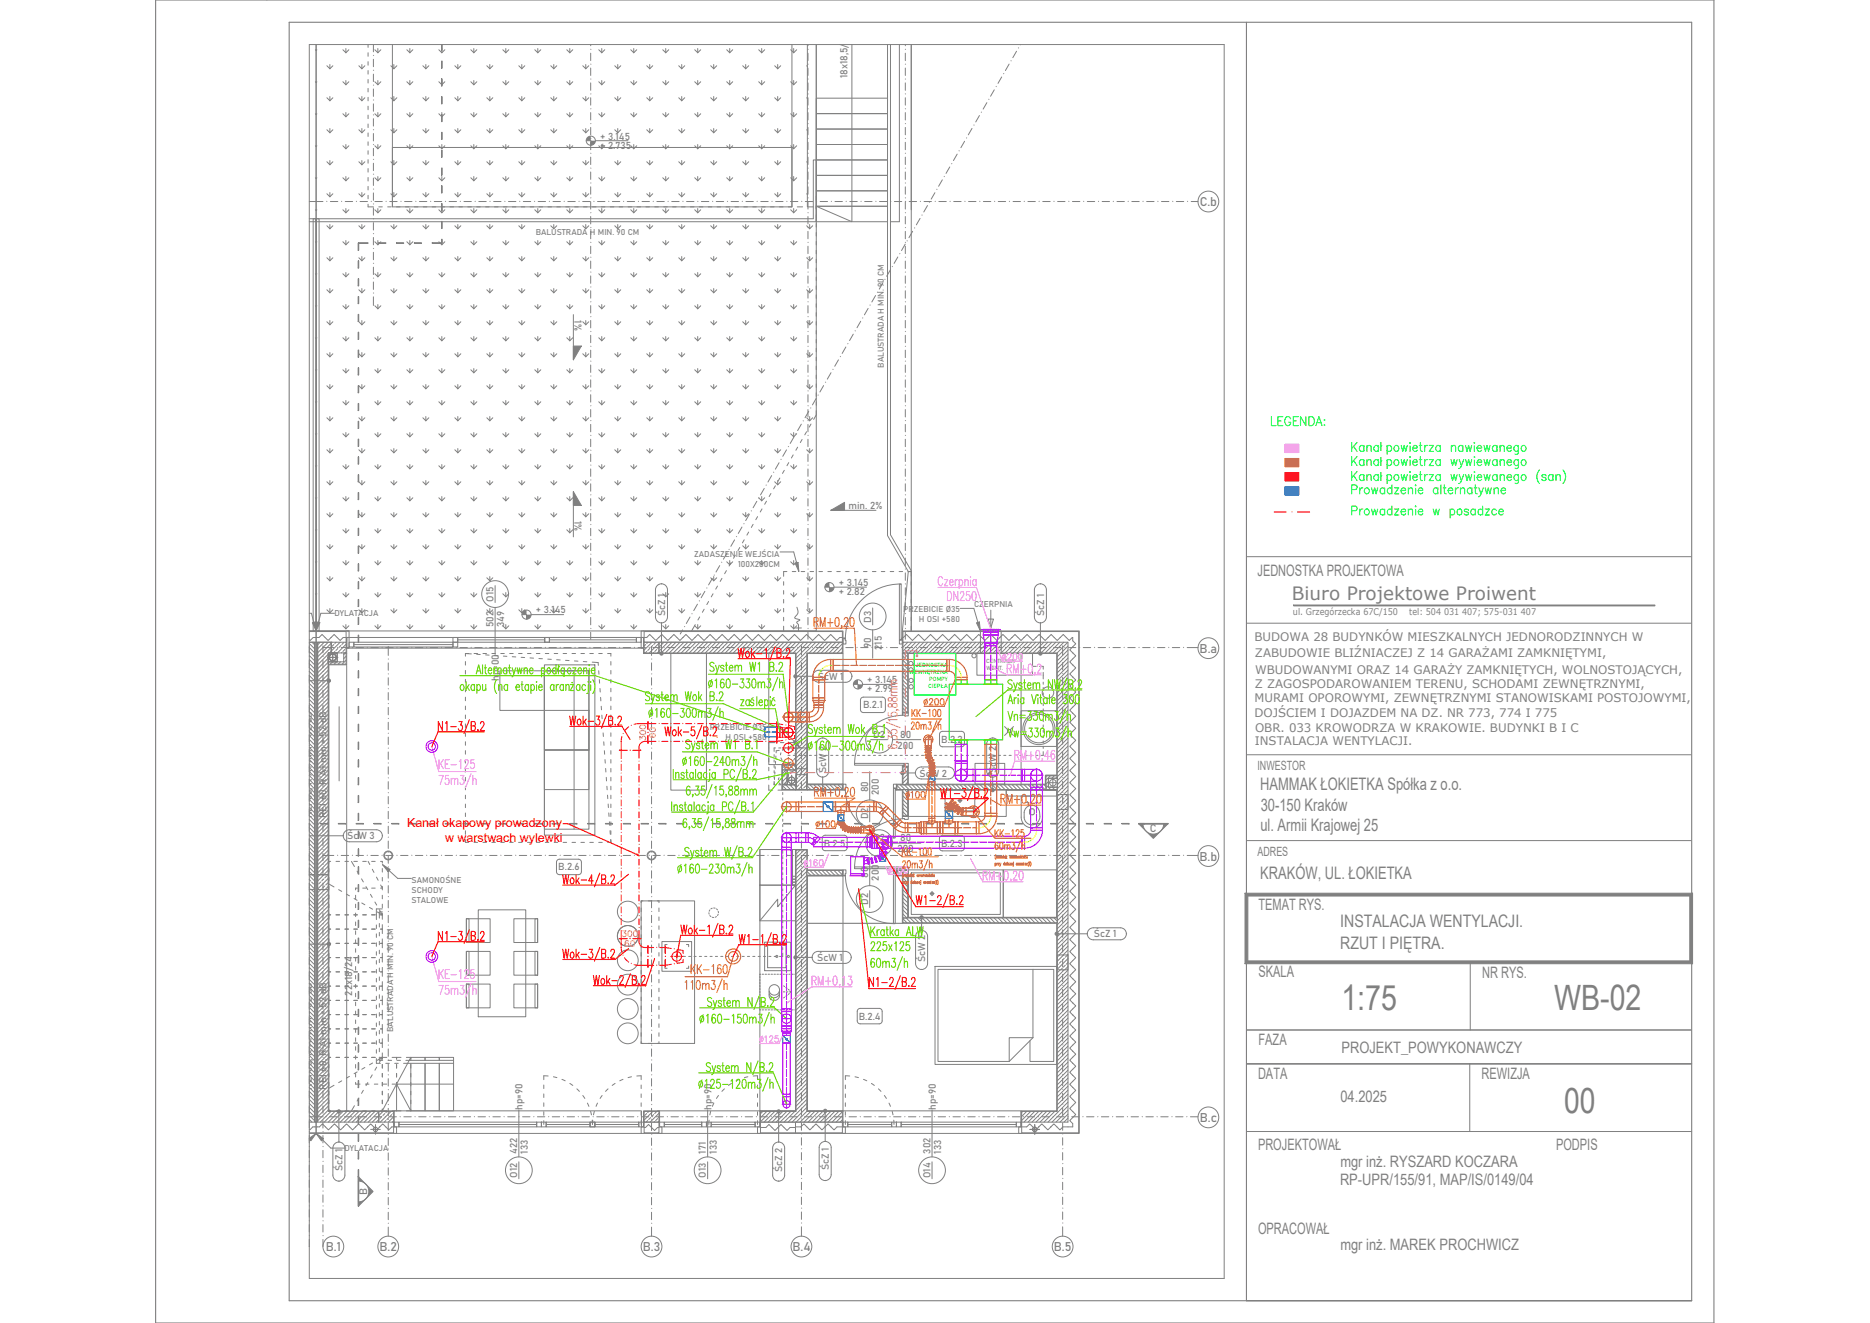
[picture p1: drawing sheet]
<svg xmlns="http://www.w3.org/2000/svg" width="420mm" height="297mm" viewBox="0 0 420 297" stroke-linecap="round" stroke-linejoin="round" font-family="sans-serif">
<defs><g id="words">
<g font-size="7.8" fill="#808080">
<text x="301.3" y="226.7">1:75</text>
<text x="349" y="226.7">WB-02</text>
<text x="351.3" y="249.8">00</text>
</g>
<text font-size="4.1" fill="#808080" x="290.1" y="134.6">Biuro Projektowe Proiwent</text>
<g font-size="3.9" fill="#808080">
<text x="283" y="177.3">HAMMAK ŁOKIETKA Spółka z o.o.</text>
<text x="283.2" y="182">30-150 Kraków</text>
<text x="283.1" y="186.6">ul. Armii Krajowej 25</text>
<text x="283.1" y="197.3">KRAKÓW, UL. ŁOKIETKA</text>
<text x="301" y="208.2">INSTALACJA WENTYLACJI.</text>
<text x="301" y="213">RZUT I PIĘTRA.</text>
</g>
<g font-size="3.5" fill="#808080">
<text x="282.4" y="129.4">JEDNOSTKA PROJEKTOWA</text>
<text x="282.7" y="204.2">TEMAT RYS.</text>
<text x="282.7" y="219.4">SKALA</text>
<text x="332.9" y="219.5">NR RYS.</text>
<text x="282.7" y="234.6">FAZA</text>
<text x="301.3" y="236.5">PROJEKT_POWYKONAWCZY</text>
<text x="282.5" y="242.2">DATA</text>
<text x="332.8" y="242.3">REWIZJA</text>
<text x="301.1" y="247.4">04.2025</text>
<text x="282.5" y="258.3">PROJEKTOWAŁ</text>
<text x="301" y="262">mgr inż. RYSZARD KOCZARA</text>
<text x="349.5" y="258.3">PODPIS</text>
<text x="301" y="266.1">RP-UPR/155/91, MAP/IS/0149/04</text>
<text x="282.5" y="276.9">OPRACOWAŁ</text>
<text x="301" y="280.6">mgr inż. MAREK PROCHWICZ</text>
</g>
<g font-size="2.9" fill="#808080">
<text x="282.4" y="172.9">INWESTOR</text>
<text x="282.4" y="192.2">ADRES</text>
</g>
<g font-size="2.8" fill="#808080">
<text x="269.4" y="46.2">C.b</text>
<text x="269.4" y="146.5">B.a</text>
<text x="269.4" y="193.2">B.b</text>
<text x="269.5" y="251.8">B.c</text>
<text x="73.2" y="280.8">B.1</text>
<text x="85.2" y="280.8">B.2</text>
<text x="144.4" y="280.8">B.3</text>
<text x="178" y="280.8">B.4</text>
<text x="236.7" y="280.8">B.5</text>
</g>
<g font-size="2.8" fill="#00ff3f">
<text x="309.9" y="101.3">ł</text>
<text x="309.9" y="104.5">ł</text>
<text x="309.9" y="107.9">ł</text>
</g>
<g font-size="2.8" fill="#f00">
<text x="91.4" y="185.6">Kanał okapowy prowadzony</text>
<text x="100" y="189">w warstwach wylewki</text>
</g>
<g font-size="2.6" fill="#808080">
<text x="281.8" y="143.9">BUDOWA 28 BUDYNKÓW MIESZKALNYCH JEDNORODZINNYCH W</text>
<text x="281.9" y="147.6">ZABUDOWIE BLIŹNIACZEJ Z 14 GARAŻAMI ZAMKNIĘTYMI,</text>
<text x="281.9" y="154.5">Z ZAGOSPODAROWANIEM TERENU, SCHODAMI ZEWNĘTRZNYMI,</text>
<text x="281.9" y="151.2">WBUDOWANYMI ORAZ 14 GARAŻY ZAMKNIĘTYCH, WOLNOSTOJĄCYCH,</text>
<text x="281.8" y="157.5">MURAMI OPOROWYMI, ZEWNĘTRZNYMI STANOWISKAMI POSTOJOWYMI,</text>
<text x="281.8" y="160.9">DOJŚCIEM I DOJAZDEM NA DZ. NR 773, 774 I 775</text>
<text x="281.8" y="167.3">INSTALACJA WENTYLACJI.</text>
<text x="281.9" y="164.2">OBR. 033 KROWODRZA W KRAKOWIE. BUDYNKI B I C</text>
</g>
<g font-size="2.4" fill="#808080">
<text x="258.3" y="186.9">C</text>
<text x="82.5" y="268.3" transform="rotate(-90 82.5 268.3)">B</text>
</g>
<g font-size="2.3" fill="#808080">
<text x="190.4" y="17.6" transform="rotate(-90 190.4 17.6)">18x18,5/26</text>
<text x="129" y="71.9" transform="rotate(90 129 71.9)">1%</text>
<text x="129" y="117" transform="rotate(90 129 117)">1%</text>
<text x="190.6" y="114.3">min. 2%</text>
<text x="193.9" y="159">B.2.1</text>
<text x="211.4" y="166.7">B.2.2</text>
<text x="70" y="183.7" transform="rotate(-90 70 183.7)">REI 60, R A1 min = 52 dB</text>
<text x="73.3" y="183.7" transform="rotate(-90 73.3 183.7)">REI 60, R’A1 min = 52 dB</text>
<text x="185" y="190">B.2.5</text>
<text x="211.4" y="190.1">B.2.3</text>
<text x="125.4" y="195.4">B.2.6</text>
<text x="79.1" y="223.5" transform="rotate(-90 79.1 223.5)">22x18/24</text>
<text x="192.9" y="228.9">B.2.4</text>
<text x="70" y="244.6" transform="rotate(-90 70 244.6)">REI 60, R A1 min = 52 dB</text>
<text x="73.3" y="244.6" transform="rotate(-90 73.3 244.6)">REI 60, R’A1 min = 52 dB</text>
</g>
<g font-size="2.2" fill="#808080">
<text x="134.8" y="33.4">+ 2.735</text>
<text x="134.8" y="31.3">+ 3.145</text>
<text x="188.4" y="131.6">+ 3.145</text>
<text x="110.8" y="135.1" transform="rotate(-90 110.8 135.1)">O15</text>
<text x="120.3" y="137.7">+ 3.145</text>
<text x="188.4" y="133.6">+ 2.82</text>
<text x="110.8" y="140.7" transform="rotate(-90 110.8 140.7)">502</text>
<text x="113.2" y="140.7" transform="rotate(-90 113.2 140.7)">349</text>
<text x="149.4" y="138.3" transform="rotate(-90 149.4 138.3)">ŚcZ 1</text>
<text x="195.6" y="139.8" transform="rotate(-90 195.6 139.8)">D3</text>
<text x="234.5" y="138.3" transform="rotate(-90 234.5 138.3)">ŚcZ 1</text>
<text x="195.6" y="145.5" transform="rotate(-90 195.6 145.5)">90</text>
<text x="198" y="145.9" transform="rotate(-90 198 145.9)">215</text>
<text x="112" y="152.8" transform="rotate(-90 112 152.8)">hp=00</text>
<text x="183.7" y="152.6">ŚcW 1</text>
<text x="194.8" y="155.4">+ 2.99</text>
<text x="194.8" y="153.4">+ 3.145</text>
<text x="196.1" y="165.7">D2</text>
<text x="202.2" y="165.7">80</text>
<text x="185.6" y="173.5" transform="rotate(-90 185.6 173.5)">ŚcW 2</text>
<text x="201.6" y="168.1">200</text>
<text x="223.8" y="173.5" transform="rotate(-90 223.8 173.5)">ŚcW 2</text>
<text x="195" y="177.9" transform="rotate(-90 195 177.9)">80</text>
<text x="197.4" y="178.5" transform="rotate(-90 197.4 178.5)">200</text>
<text x="206.5" y="174.3">ŚcW 2</text>
<text x="195" y="183.9" transform="rotate(-90 195 183.9)">D2</text>
<text x="78" y="188.4">ŚcW 3</text>
<text x="196.1" y="188.9">D2</text>
<text x="201.6" y="191.3">200</text>
<text x="202.2" y="188.9">80</text>
<text x="195" y="197.1" transform="rotate(-90 195 197.1)">80</text>
<text x="197.4" y="197.7" transform="rotate(-90 197.4 197.7)">200</text>
<text x="195" y="203.2" transform="rotate(-90 195 203.2)">D2</text>
<text x="183.6" y="215.7">ŚcW 1</text>
<text x="207.8" y="216" transform="rotate(-90 207.8 216)">ŚcW 2</text>
<text x="245.7" y="210.4">ŚcZ 1</text>
<text x="117.4" y="249.2" transform="rotate(-90 117.4 249.2)">hp=90</text>
<text x="159.8" y="249.2" transform="rotate(-90 159.8 249.2)">hp=90</text>
<text x="210.2" y="249.2" transform="rotate(-90 210.2 249.2)">hp=90</text>
<text x="76.9" y="262.9" transform="rotate(-90 76.9 262.9)">ŚcZ 1</text>
<text x="116.2" y="259" transform="rotate(-90 116.2 259)">422</text>
<text x="118.6" y="259" transform="rotate(-90 118.6 259)">133</text>
<text x="158.6" y="259" transform="rotate(-90 158.6 259)">171</text>
<text x="161" y="259" transform="rotate(-90 161 259)">133</text>
<text x="175.7" y="263.1" transform="rotate(-90 175.7 263.1)">ŚcZ 2</text>
<text x="186.1" y="262.7" transform="rotate(-90 186.1 262.7)">ŚcZ 1</text>
<text x="209" y="259" transform="rotate(-90 209 259)">302</text>
<text x="211.4" y="259" transform="rotate(-90 211.4 259)">133</text>
<text x="116.2" y="264.4" transform="rotate(-90 116.2 264.4)">O12</text>
<text x="158.6" y="264.4" transform="rotate(-90 158.6 264.4)">O13</text>
<text x="209" y="264.5" transform="rotate(-90 209 264.5)">O14</text>
</g>
<g font-size="2.1" fill="#808080">
<text x="290.4" y="138">ul. Grzegórzecka 67C/150</text>
<text x="316.5" y="138">tel: 504 031 407; 575-031 407</text>
</g>
<g font-size="1.9" fill="#808080">
<text x="120.3" y="52.7">BALUSTRADA H MIN. 90 CM</text>
<text x="198.5" y="82.6" transform="rotate(-90 198.5 82.6)">BALUSTRADA H MIN. 90 CM</text>
<text x="155.9" y="125">ZADASZENIE WEJŚCIA</text>
<text x="165.8" y="127.2">100X200CM</text>
<text x="202.9" y="137.4">PRZEBICIE Ø35</text>
<text x="218.8" y="136.3">CZERPNIA</text>
<text x="75.1" y="138.4">DYLATACJA</text>
<text x="206.4" y="139.6">H OSI +580</text>
<text x="159.4" y="163.8">PRZEBICIE Ø35</text>
<text x="162.9" y="166.1">H OSI +580</text>
<text x="92.5" y="198.2">SAMONOŚNE</text>
<text x="92.5" y="200.5">SCHODY</text>
<text x="92.5" y="202.7">STALOWE</text>
<text x="88.3" y="231.7" transform="rotate(-90 88.3 231.7)">BALUSTRADA H MIN. 90 CM</text>
<text x="77.3" y="258.4">DYLATACJA</text>
</g>
<g font-size="1.3" fill="#00ff3f">
<text x="205.7" y="149.7">JEDNOSTKA</text>
<text x="204.2" y="151.2">WEWNĘTRZNA</text>
<text x="208.5" y="154.4">CIEPŁA</text>
<text x="208.7" y="152.8">POMPY</text>
</g>
<g font-size="1.3" fill="#808080">
<text x="221.5" y="148.9">CENTRALA</text>
<text x="221.6" y="150.5">WENT.</text>
</g>
</g></defs>
<!-- layer: 2d_SX_przebicia -->
<g fill="none" stroke="#808080" stroke-width=".22">
<path d="M73.7 146.6h2v2h-2zM73.8 148.1l-.1 .5M74.5 146.8l-.6 .1v.5M75.7 146.6l-.5 .1M220.2 141.6h4.7v5.1h-4.7zM173.9 176.2h.3M173.9 169.4v.5M173.9 170.6v.5M173.9 171.8v.5M173.9 173v.5M173.9 174.2v.5M173.9 175.4v.8"/>
<path d="M173.9 175.7v.5M174 174.5l-.1 .5M174 173.3v.5M174.1 172.1v.5M174.2 167.9h-.3v.8M174.2 170.9v.5M174.3 169.7l-.1 .5M174.9 167.9h.5M174.9 176.2h.5M175 168.4l-.7 .1v.5M176.1 167.9h.5M176.1 176.2h.5"/>
<path d="M176.2 168.3h-.5M176.8 172.8h2v3.4h-2zM177.3 167.9h.5M177.3 176.2h.5M177.4 168.1l-.5 .1M178.5 167.9h.3M178.7 167.9h2.6v4.7h-2.6zM178.8 172.8l-1.6 .7-.4 2.7M178.8 167.9v.8M178.8 169.4v.5M178.8 170.6v.5M178.8 171.8v.5"/>
<path d="M178.8 173v.5M178.8 174.2v.5M178.8 175.4v.8h-.3M178.8 167.9l-.7 .1M235.5 174.7h2v2h-2zM159.2 204.9l.1 .3M159.4 204.3l-.1 .3M159.4 205.5l.3 .3M160 203.9l-.3 .1M160 205.9l.3 .1M160.3 203.8l.3 .1M160.9 204l.3 .3"/>
<path d="M160.9 205.8l-.3 .1M161.3 204.6l.1 .3M161.3 205.2l-.1 .3"/>
<circle cx="74.7" cy="147.6" r=".87"/>
</g>
<!-- layer: 2d_SX_instalacje szkic - woda -->
<path d="M179 136.3a1.62 1.62 0 0 1-.5 2.3l.1 .2 1.1 .4-.8 .5 .4 .6v1.3M178.7 141h1.3" fill="none" stroke="#808080" stroke-width=".22"/>
<!-- layer: 2d_SX_widok -->
<g fill="none" stroke="#808080" stroke-width=".22">
<path d="M71 10v131.6h112.3v-95.2M82.7 10v.6M82.7 11.8v.8M82.7 13.8v.8M82.7 15.8v.8M82.7 17.8v.8M82.7 19.8v.8M181.3 10v36.4h1.4M183.3 10v37M199.3 10v.2M199.3 10.7v1.5M199.3 12.7v1.5"/>
<path d="M199.3 14.7v1.5M199.3 16.7v1.5M199.3 18.7v1.5M202 10v39.8M204.7 10v131.6M82.7 21.8v.8M82.7 23.8v.8M82.7 25.8v.8M82.7 27.8v.8M82.7 29.8v.8M82.7 31.8v.8M82.7 33.8v.8"/>
<path d="M82.7 35.8v.8M82.7 37.8v.8M82.7 39.8v.8M199.3 20.7v2M71 49.1h111.7v-13.2h.6v13.9h-112.3zM71 49.1h.7v92.5h-.7zM82.7 41.8v.8M82.7 43.8v.8M82.7 45.8v.6h1.2M85.1 46.4h.8M87.1 46.4h.8M89.1 46.4h.8"/>
<path d="M91.1 46.4h.8M93.1 46.4h.8M95.1 46.4h.8M97.1 46.4h.8M99.1 46.4h.8M101.1 46.4h.8M103.1 46.4h.8M105.1 46.4h.8M107.1 46.4h.8M109.1 46.4h.8M111.1 46.4h.8M113.1 46.4h.8"/>
<path d="M115.1 46.4h.8M117.1 46.4h.8M119.1 46.4h.8M121.1 46.4h.8M123.1 46.4h.8M125.1 46.4h.8M127.1 46.4h.8M129.1 46.4h.8M131.1 46.4h.8M133.1 46.4h.8M135.1 46.4h.8M137.1 46.4h.8"/>
<path d="M139.1 46.4h.8M141.1 46.4h.8M143.1 46.4h.8M145.1 46.4h.8M147.1 46.4h.8M149.1 46.4h.8M151.1 46.4h.8M153.1 46.4h.8M155.1 46.4h.8M157.1 46.4h.8M159.1 46.4h.8M161.1 46.4h.8"/>
<path d="M163.1 46.4h.8M165.1 46.4h.8M167.1 46.4h.8M169.1 46.4h.8M171.1 46.4h.8M173.1 46.4h.8M175.1 46.4h.8M177.1 46.4h.8M179.1 46.4h1.2M183.3 48.2v.8M183.3 49.1v.7M183.3 50.2v.8"/>
<path d="M183.3 52.2v.8M183.3 54.2v.8M183.3 56.2v.8M183.3 58.2v.8M183.3 60.2v.8M183.3 62.2v.8M183.3 64.2v.8M183.3 66.2v.8M183.3 68.2v.8M183.3 70.2v.8M183.3 72.2v.8M183.3 74.2v.8"/>
<path d="M183.3 76.2v.8M183.3 78.2v.8M180.2 98.7l-.4 .7M181.2 96.9l-.4 .7M182.2 95.2l-.4 .7M183.3 80.2v.8M183.3 82.2v.8M183.3 84.2v.8M183.3 86.2v.8M183.3 88.2v.8M183.3 90.2v.8M183.3 92.2v.9l-.5 1.1"/>
<path d="M168.2 119.4l-.4 .7M169.2 117.7l-.4 .7M170.2 116l-.4 .7M171.2 114.2l-.4 .7M172.2 112.5l-.4 .7M173.2 110.8l-.4 .7M174.2 109.1l-.4 .6M175.2 107.3l-.4 .7M176.2 105.6l-.4 .7M177.2 103.9l-.4 .6M178.2 102.1l-.4 .7M179.2 100.4l-.4 .7"/>
<path d="M157.2 138.5l-.4 .7M158.2 136.8l-.4 .7M159.2 135l-.4 .7M160.2 133.3l-.4 .7M161.2 131.6l-.4 .7M162.2 129.8l-.4 .7M163.2 128.1l-.4 .7M164.2 126.4l-.4 .7M165.2 124.6l-.4 .7M166.2 122.9l-.4 .7M167.2 121.2l-.4 .7M176 130.6v.8"/>
<path d="M176 132.6v.8M176 134.6v.8M176 136.6v.8M176 138.6v.8M176.7 128.3h-.7v1.1M177.9 128.3h.8M179.9 128.3h.8M181.9 128.3h.8M183.9 128.3h.8M185.9 128.3h.8M187.9 128.3h.8M189.9 128.3h.8"/>
<path d="M191.9 128.3h.8M193.9 128.3h.8M195.9 128.3h.8M197.9 128.3h.8M199.9 128.3h.8M201.9 128.3h.8M203.9 128.3h.8h-.7l-1.3 13.3M104.5 146.7h.8M104.5 146.7v.6M104.5 148.5v.8M104.5 150.5v.8M104.5 152.5v.8"/>
<path d="M104.5 154.5v.8M104.5 156.5v.8M104.5 158.5v.8M104.5 146.7l1.4 .1M106.5 146.7h.8M107.1 146.9h.8M108.5 146.7h.8M109.1 147l.8 .1M110.5 146.7h.8M111.1 147.2h.8M112.5 146.7h.8M113.1 147.3h.8"/>
<path d="M114.5 146.7h.8M115 147.4l.8 .1M116.5 146.7h.8M117 147.6h.8M118.5 146.7h.8M119 147.7h.8M120.5 146.7h.8M121 147.8l.8 .1M122.5 146.7h.8M123 148h.8M124.5 146.7h.8M125 148.1l.8 .1"/>
<path d="M126.5 146.7h.8M127 148.2l.8 .1M128.5 146.7h.8M129 148.4h.8M130.5 146.7h.8M131 148.5l.8 .1M132.5 146.7h.8M133 148.6l1.3 .1 .1 .7M134.5 146.7h.8M134.5 150.6v.8M134.6 152.6l.1 .8M134.8 154.6v.8"/>
<path d="M134.9 156.6l.1 .8M135 158.5l.1 .8M136.5 146.7h.7v.6M137.2 148.5v.8M137.2 150.5v.8M137.2 152.5v.8M137.2 154.5v.8M137.2 156.5v.8M137.2 158.5v.8M156.2 140.2l-.9 1.4M176 140.6v1M104.5 160.5v.8"/>
<path d="M104.5 162.5v.8M104.5 164.5v.8M104.5 166.5v.8M104.5 168.5v.8M104.5 170.5v.8M104.5 172.5v.8M104.5 174.5v.8M104.5 176.5v.8M104.5 178.5v.8M135.2 160.5v.8M135.3 162.5l.1 .8M135.5 164.5v.8"/>
<path d="M135.6 166.5l.1 .8M135.7 168.5l.1 .8M135.9 170.5v.8M136 172.5l.1 .8M136.2 174.5v.8M136.3 176.5l.1 .8M136.4 178.5l.1 .8M137.2 160.5v.8M137.2 162.5v.8M137.2 164.5v.8M137.2 166.5v.8M137.2 168.5v.8"/>
<path d="M137.2 170.5v.8M137.2 172.5v.8M137.2 174.5v.8M137.2 176.5v.8M137.2 178.5v.8M172.7 176.2v1.2h.8M172.7 170.2v.8M172.7 172.2v.8M172.7 174.2v.8M174.1 166.7h-1.4v2.3M174.7 177.4h.9M175.3 166.7h.8"/>
<path d="M177.3 166.7h1.4M73.9 195v.8M73.9 197v.8M73.9 199v.8M73.9 198.4l1.1 .7M74.3 193.4h-.4v.4M75.5 193.4h.8M76.1 199.7l.7 .4M77.5 193.4h.8M78.9 193.4l.7 1.1M79.5 193.4h.8M80.2 195.6l.4 .7"/>
<path d="M81.2 197.3l.4 .7M81.5 193.4h.8M82.2 199l.4 .7M83.5 193.4h.8M85.5 193.4h.4v.4M85.9 195v.8M85.9 197v.8M85.9 199v.8M104.5 188.5v.6h.8M104.5 180.5v.8M104.5 182.5v.8M104.5 184.5v.8"/>
<path d="M104.5 186.5v.8M106.5 189.1h.8M108.5 189.1h.8M110.5 189.1h.8M112.5 189.1h.8M114.5 189.1h.8M116.5 189.1h.8M118.5 189.1h.8M120.5 189.1h.8M122.5 189.1h.8M124.5 189.1h.8M126.5 189.1h.8"/>
<path d="M128.5 189.1h.8M130.5 189.1h.8M132.5 189.1h.8M134.5 189.1h.8M136.6 180.5v.8M136.7 182.5l.1 .8M136.9 184.5v.8M137 186.5l.1 .8M137.2 180.5v.8M137.2 182.5v.8M137.2 184.5v.8M137.2 186.5v.8"/>
<path d="M137.2 188.5v.6h-.7M73.9 201v.8M73.9 203v.8M73.9 205v1.4M73.9 207.6v2M73.9 210.8v2M73.9 214v2M73.9 217.2v2M73.9 205.4h.4M73.9 211.8h.4M73.9 215h.4M73.9 218.2h.4"/>
<path d="M73.9 208.6h.4M75.5 205.4h.8M75.5 211.8h.8M75.5 215h.8M75.5 218.2h.8M75.5 208.6h.8M77.5 205.4h.8M77.5 211.8h.8M77.5 215h.8M77.5 218.2h.8M77.5 208.6h.8M77.8 200.7l.7 .4"/>
<path d="M79.5 205.4h.8M79.5 211.8h.8M79.5 215h.8M79.5 218.2h.8M79.5 208.6h.8M79.5 201.7l.7 .4M81.3 202.7l.6 .4M81.5 205.4h.8M81.5 211.8h.8M81.5 215h.8M81.5 218.2h.8M81.5 208.6h.8"/>
<path d="M83 203.7l.7 .4M83.2 200.8l.4 .7M83.5 205.4h.8M83.5 211.8h.8M83.5 215h.8M83.5 218.2h.8M83.5 208.6h.8M84.2 202.5l.4 .7M84.5 207.6v.8M84.5 209.6v.8M84.5 211.6v.8M84.5 213.6v.8"/>
<path d="M84.5 215.6v.8M84.5 217.6v.8M84.5 219.6v.8M84.7 204.7l1.2 .7M85.2 207.3v.8M85.2 209.3v.8M85.2 211.3v.8M85.2 213.3v.8M85.2 215.3v.8M85.2 217.3v.8M85.2 219.3v.8M85.2 204.2l.7 1.2"/>
<path d="M85.5 205.4h.4M85.5 211.8h.4M85.5 215h.4M85.5 218.2h.4M85.5 208.6h.4M85.9 201v.8M85.9 203v.8M85.9 205v1.4M85.9 207.6v2M85.9 210.8v2M85.9 214v2M85.9 217.2v2"/>
<path d="M85.9 204.7h-.7v1.4M85.9 204h-1.4v2.4M73.9 237.4h.4M73.9 234.2h.4M73.9 220.4v2M73.9 223.6v2M73.9 226.8v2M73.9 230v2M73.9 233.2v2M73.9 236.4v1.4M73.9 239v.8M73.9 231h.4"/>
<path d="M73.9 227.8h.4M73.9 224.6h.4M73.9 221.4h.4M75.5 237.4h.8M75.5 234.2h.8M75.5 231h.8M75.5 227.8h.8M75.5 224.6h.8M75.5 221.4h.8M77.5 237.4h.8M77.5 234.2h.8M77.5 231h.8"/>
<path d="M77.5 227.8h.8M77.5 224.6h.8M77.5 221.4h.8M79.5 237.4h.8M79.5 234.2h.8M79.5 231h.8M79.5 227.8h.8M79.5 224.6h.8M79.5 221.4h.8M81.5 237.4h.8M81.5 234.2h.8M81.5 231h.8"/>
<path d="M81.5 227.8h.8M81.5 224.6h.8M81.5 221.4h.8M81.9 239.6l-.6 .4M83.5 237.4h.8M83.5 234.2h.8M83.5 231h.8M83.5 227.8h.8M83.5 224.6h.8M83.5 221.4h.8M83.7 238.6l-.7 .4M84.5 237.6v1.1h.9"/>
<path d="M84.5 221.6v.8M84.5 223.6v.8M84.5 225.6v.8M84.5 227.6v.8M84.5 229.6v.8M84.5 231.6v.8M84.5 233.6v.8M84.5 235.6v.8M84.6 239.6l-.4 .7M84.7 238l1.2-.6-.7 1.1M85.2 237.3v.7h.8M85.2 221.3v.8"/>
<path d="M85.2 223.3v.8M85.2 225.3v.8M85.2 227.3v.8M85.2 229.3v.8M85.2 231.3v.8M85.2 233.3v.8M85.2 235.3v.8M85.5 237.4h1.4M85.5 234.2h.4M85.5 231h.4M85.5 227.8h.4M85.5 224.6h.4"/>
<path d="M85.5 221.4h.4M85.9 220.4v2M85.9 223.6v2M85.9 226.8v2M85.9 230v2M85.9 233.2v2M85.9 236.4v1.4M85.9 239v.8M86.6 238.7h.8M87.2 238h.8M88.1 237.4h2M88.6 238.7h.8"/>
<path d="M89.1 237.4v.4M89.1 239v.8M89.2 238h.8M90.6 238.7h11.3M91.2 238h10.7M91.3 237.4h1v.4M92.3 238v-.6h3.2v.6v-.6h3.2v.6v-.6h3.2v12h-3.2v-10.7v10.7h-3.2v-10.7v10.7h-3.2v-10.7M92.3 239v.8M73.9 241v.8M73.9 243v.8M73.9 245v.8M73.9 247v.8"/>
<path d="M73.9 249v.4h.4M75 243.6l-1.1 .7M75.5 249.4h.8M76.8 242.6l-.7 .4M77.5 249.4h.8M78.5 241.6l-.7 .4M79.5 249.4h.8M79.6 248.2l-.7 1.2M80.2 240.6l-.7 .4M80.6 246.5l-.4 .7M81.5 249.4h.8M81.6 244.8l-.4 .7"/>
<path d="M82.6 243l-.4 .7M83.5 249.4h.8M83.6 241.3l-.4 .7M85.5 249.4h1.4M85.9 241v.8M85.9 243v.8M85.9 245v.8M85.9 247v.8M85.9 249v.4M88.1 249.4h2M88.5 253v-3.6h55.6v3.6M88.5 254.4h55.6"/>
<path d="M89.1 241v.8M89.1 243v6.4M92.3 249v.4h-1M92.3 241v.8M92.3 243v.8M92.3 245v.8M92.3 247v.8M147.7 249.4h23v3.6M147.7 254.4h23M189.3 253v-3.6h40v3.6M189.3 254.4h40"/>
</g>
<!-- layer: SX_PZT_utwardzona -->
<path d="M199.3 10v110.2l4.7 8.1M200 10v110l4.7 8.1v13.5M183.3 29h16v3.4h-16zM183.3 32.4h16v3.5h-16zM183.3 35.9h16v3.5h-16zM183.3 39.4h16v3.4h-16zM183.3 25.5h16v3.5h-16zM183.3 22h16v3.5h-16zM183.3 42.8h16v3.5h-16zM183.3 46.3h16v3.5h-16zM200 49.8h2" fill="none" stroke="#808080" stroke-width=".22"/>
<!-- layer: 2d_SX_szraf -->
<g fill="none" stroke="#808080" stroke-width=".22">
<path d="M71.2 11.2l-.2 .1M71.2 18.4l-.2 .1M73.4 14.8l.7 .6M74.1 14.5v.9M74.8 14.8l-.7 .6M77 18.4l.7 .6M77 11.2l.7 .6M77.7 10.9v.9M77.7 18.1v.9M78.4 11.2l-.7 .6M78.4 18.4l-.7 .6M80.6 14.8l.7 .6"/>
<path d="M81.3 14.5v.9M81.9 14.8l-.6 .6M84.2 18.4l.7 .6M84.2 11.2l.7 .6M84.9 10.9v.9M84.9 18.1v.9M85.5 11.2l-.6 .6M85.5 18.4l-.6 .6M87.8 14.8l.7 .6M88.1 10v36.4M88.5 14.5v.9M89.1 14.8l-.6 .6"/>
<path d="M91.4 18.4l.7 .6M91.4 11.2l.7 .6M92.1 10.9v.9M92.1 18.1v.9M92.7 11.2l-.6 .6M92.7 18.4l-.6 .6M95 14.8l.6 .6M95.6 14.5v.9M96.3 14.8l-.7 .6M98.6 18.4l.6 .6M98.6 11.2l.6 .6M99.2 10.9v.9"/>
<path d="M99.2 18.1v.9M99.9 11.2l-.7 .6M99.9 18.4l-.7 .6M102.2 14.8l.6 .6M102.8 14.5v.9M103.5 14.8l-.7 .6M105.7 18.4l.7 .6M105.7 11.2l.7 .6M106.4 10.9v.9M106.4 18.1v.9M107.1 11.2l-.7 .6M107.1 18.4l-.7 .6"/>
<path d="M109.3 14.8l.7 .6M110 14.5v.9M110.7 14.8l-.7 .6M112.9 18.4l.7 .6M112.9 11.2l.7 .6M113.6 10.9v.9M113.6 18.1v.9M114.3 11.2l-.7 .6M114.3 18.4l-.7 .6M116.5 14.8l.7 .6M117.2 14.5v.9M117.9 14.8l-.7 .6"/>
<path d="M120.1 18.4l.7 .6M120.1 11.2l.7 .6M120.8 10.9v.9M120.8 18.1v.9M121.5 11.2l-.7 .6M121.5 18.4l-.7 .6M123.7 14.8l.7 .6M124.4 14.5v.9M125.1 14.8l-.7 .6M127.3 18.4l.7 .6M127.3 11.2l.7 .6M128 10.9v.9"/>
<path d="M128 18.1v.9M128.6 11.2l-.6 .6M128.6 18.4l-.6 .6M130.9 14.8l.7 .6M131.6 14.5v.9M132.2 14.8l-.6 .6M134.5 18.4l.7 .6M134.5 11.2l.7 .6M135.2 10.9v.9M135.2 18.1v.9M135.8 11.2l-.6 .6M135.8 18.4l-.6 .6"/>
<path d="M138.1 14.8l.6 .6M138.7 14.5v.9M139.4 14.8l-.7 .6M141.7 18.4l.6 .6M141.7 11.2l.6 .6M142.3 10.9v.9M142.3 18.1v.9M143 11.2l-.7 .6M143 18.4l-.7 .6M145.3 14.8l.6 .6M145.9 14.5v.9M146.6 14.8l-.7 .6"/>
<path d="M148.9 18.4l.6 .6M148.9 11.2l.6 .6M149.5 10.9v.9M149.5 18.1v.9M150.2 11.2l-.7 .6M150.2 18.4l-.7 .6M152.4 14.8l.7 .6M153.1 14.5v.9M153.8 14.8l-.7 .6M156 18.4l.7 .6M156 11.2l.7 .6M156.7 10.9v.9"/>
<path d="M156.7 18.1v.9M157.4 11.2l-.7 .6M157.4 18.4l-.7 .6M159.6 14.8l.7 .6M160.3 14.5v.9M161 14.8l-.7 .6M163.2 18.4l.7 .6M163.2 11.2l.7 .6M163.9 10.9v.9M163.9 18.1v.9M164.6 11.2l-.7 .6M164.6 18.4l-.7 .6"/>
<path d="M166.8 14.8l.7 .6M167.5 14.5v.9M168.2 14.8l-.7 .6M170.4 18.4l.7 .6M170.4 11.2l.7 .6M171.1 10.9v.9M171.1 18.1v.9M171.8 11.2l-.7 .6M171.8 18.4l-.7 .6M174 14.8l.7 .6M174.7 14.5v.9M175.3 14.8l-.6 .6"/>
<path d="M177.6 18.4l.7 .6M177.6 11.2l.7 .6M177.9 10v36.4M178.3 10.9v.9M178.3 18.1v.9M178.9 11.2l-.6 .6M178.9 18.4l-.6 .6M181.2 14.8l.1 .1M71.2 25.5l-.2 .2M71.2 32.7l-.2 .2M71.2 39.9l-.2 .2M73.4 36.3l.7 .7"/>
<path d="M73.4 29.1l.7 .7M73.4 21.9l.7 .7M74.1 21.7v.9M74.1 28.8v1M74.1 36v1M74.8 21.9l-.7 .7M74.8 29.1l-.7 .7M74.8 36.3l-.7 .7M77 39.9l.7 .7M77 32.7l.7 .7M77 25.5l.7 .7M77.7 25.3v.9"/>
<path d="M77.7 32.4v1M77.7 39.6v1M78.4 25.5l-.7 .7M78.4 32.7l-.7 .7M78.4 39.9l-.7 .7M80.6 36.3l.7 .7M80.6 29.1l.7 .7M80.6 21.9l.7 .7M81.3 21.7v.9M81.3 28.8v1M81.3 36v1M81.9 21.9l-.6 .7"/>
<path d="M81.9 29.1l-.6 .7M81.9 36.3l-.6 .7M84.2 39.9l.7 .7M84.2 32.7l.7 .7M84.2 25.5l.7 .7M84.9 25.3v.9M84.9 32.4v1M84.9 39.6v1M85.5 25.5l-.6 .7M85.5 32.7l-.6 .7M85.5 39.9l-.6 .7M87.8 36.3l.7 .7"/>
<path d="M87.8 29.1l.7 .7M87.8 21.9l.7 .7M88.1 33.1h89.8v13.3h-89.8zM88.5 21.7v.9M88.5 28.8v1M88.5 36v1M89.1 21.9l-.6 .7M89.1 29.1l-.6 .7M89.1 36.3l-.6 .7M91.4 39.9l.7 .7M91.4 32.7l.7 .7M91.4 25.5l.7 .7"/>
<path d="M92.1 25.3v.9M92.1 32.4v1M92.1 39.6v1M92.7 25.5l-.6 .7M92.7 32.7l-.6 .7M92.7 39.9l-.6 .7M95 36.3l.6 .7M95 29.1l.6 .7M95 21.9l.6 .7M95.6 21.7v.9M95.6 28.8v1M95.6 36v1"/>
<path d="M96.3 21.9l-.7 .7M96.3 29.1l-.7 .7M96.3 36.3l-.7 .7M98.6 39.9l.6 .7M98.6 32.7l.6 .7M98.6 25.5l.6 .7M99.2 25.3v.9M99.2 32.4v1M99.2 39.6v1M99.9 25.5l-.7 .7M99.9 32.7l-.7 .7M99.9 39.9l-.7 .7"/>
<path d="M102.2 36.3l.6 .7M102.2 29.1l.6 .7M102.2 21.9l.6 .7M102.8 21.7v.9M102.8 28.8v1M102.8 36v1M103.5 21.9l-.7 .7M103.5 29.1l-.7 .7M103.5 36.3l-.7 .7M105.7 39.9l.7 .7M105.7 32.7l.7 .7M105.7 25.5l.7 .7"/>
<path d="M106.4 25.3v.9M106.4 32.4v1M106.4 39.6v1M107.1 25.5l-.7 .7M107.1 32.7l-.7 .7M107.1 39.9l-.7 .7M109.3 36.3l.7 .7M109.3 29.1l.7 .7M109.3 21.9l.7 .7M110 21.7v.9M110 28.8v1M110 36v1"/>
<path d="M110.7 21.9l-.7 .7M110.7 29.1l-.7 .7M110.7 36.3l-.7 .7M112.9 39.9l.7 .7M112.9 32.7l.7 .7M112.9 25.5l.7 .7M113.6 25.3v.9M113.6 32.4v1M113.6 39.6v1M114.3 25.5l-.7 .7M114.3 32.7l-.7 .7M114.3 39.9l-.7 .7"/>
<path d="M116.5 36.3l.7 .7M116.5 29.1l.7 .7M116.5 21.9l.7 .7M117.2 21.7v.9M117.2 28.8v1M117.2 36v1M117.9 21.9l-.7 .7M117.9 29.1l-.7 .7M117.9 36.3l-.7 .7M120.1 39.9l.7 .7M120.1 32.7l.7 .7M120.1 25.5l.7 .7"/>
<path d="M120.8 25.3v.9M120.8 32.4v1M120.8 39.6v1M121.5 25.5l-.7 .7M121.5 32.7l-.7 .7M121.5 39.9l-.7 .7M123.7 36.3l.7 .7M123.7 29.1l.7 .7M123.7 21.9l.7 .7M124.4 21.7v.9M124.4 28.8v1M124.4 36v1"/>
<path d="M125.1 21.9l-.7 .7M125.1 29.1l-.7 .7M125.1 36.3l-.7 .7M127.3 39.9l.7 .7M127.3 32.7l.7 .7M127.3 25.5l.7 .7M128 25.3v.9M128 32.4v1M128 39.6v1M128.6 25.5l-.6 .7M128.6 32.7l-.6 .7M128.6 39.9l-.6 .7"/>
<path d="M130.9 36.3l.7 .7M130.9 29.1l.7 .7M130.9 21.9l.7 .7M131.6 21.7v.9M131.6 28.8v1M131.6 36v1M132.2 21.9l-.6 .7M132.2 29.1l-.6 .7M132.2 36.3l-.6 .7M134.5 39.9l.7 .7M134.5 32.7l.7 .7M134.5 25.5l.7 .7"/>
<path d="M135.2 25.3v.9M135.2 32.4v1M135.2 39.6v1M135.8 25.5l-.6 .7M135.8 32.7l-.6 .7M135.8 39.9l-.6 .7M138.1 36.3l.6 .7M138.1 29.1l.6 .7M138.1 21.9l.6 .7M138.7 21.7v.9M138.7 28.8v1M138.7 36v1"/>
<path d="M139.4 21.9l-.7 .7M139.4 29.1l-.7 .7M139.4 36.3l-.7 .7M141.7 39.9l.6 .7M141.7 32.7l.6 .7M141.7 25.5l.6 .7M142.3 25.3v.9M142.3 32.4v1M142.3 39.6v1M143 25.5l-.7 .7M143 32.7l-.7 .7M143 39.9l-.7 .7"/>
<path d="M145.3 36.3l.6 .7M145.3 29.1l.6 .7M145.3 21.9l.6 .7M145.9 21.7v.9M145.9 28.8v1M145.9 36v1M146.6 21.9l-.7 .7M146.6 29.1l-.7 .7M146.6 36.3l-.7 .7M148.9 39.9l.6 .7M148.9 32.7l.6 .7M148.9 25.5l.6 .7"/>
<path d="M149.5 25.3v.9M149.5 32.4v1M149.5 39.6v1M150.2 25.5l-.7 .7M150.2 32.7l-.7 .7M150.2 39.9l-.7 .7M152.4 36.3l.7 .7M152.4 29.1l.7 .7M152.4 21.9l.7 .7M153.1 21.7v.9M153.1 28.8v1M153.1 36v1"/>
<path d="M153.8 21.9l-.7 .7M153.8 29.1l-.7 .7M153.8 36.3l-.7 .7M156 39.9l.7 .7M156 32.7l.7 .7M156 25.5l.7 .7M156.7 25.3v.9M156.7 32.4v1M156.7 39.6v1M157.4 25.5l-.7 .7M157.4 32.7l-.7 .7M157.4 39.9l-.7 .7"/>
<path d="M159.6 36.3l.7 .7M159.6 29.1l.7 .7M159.6 21.9l.7 .7M160.3 21.7v.9M160.3 28.8v1M160.3 36v1M161 21.9l-.7 .7M161 29.1l-.7 .7M161 36.3l-.7 .7M163.2 39.9l.7 .7M163.2 32.7l.7 .7M163.2 25.5l.7 .7"/>
<path d="M163.9 25.3v.9M163.9 32.4v1M163.9 39.6v1M164.6 25.5l-.7 .7M164.6 32.7l-.7 .7M164.6 39.9l-.7 .7M166.8 36.3l.7 .7M166.8 29.1l.7 .7M166.8 21.9l.7 .7M167.5 21.7v.9M167.5 28.8v1M167.5 36v1"/>
<path d="M168.2 21.9l-.7 .7M168.2 29.1l-.7 .7M168.2 36.3l-.7 .7M170.4 39.9l.7 .7M170.4 32.7l.7 .7M170.4 25.5l.7 .7M171.1 25.3v.9M171.1 32.4v1M171.1 39.6v1M171.8 25.5l-.7 .7M171.8 32.7l-.7 .7M171.8 39.9l-.7 .7"/>
<path d="M174 36.3l.7 .7M174 29.1l.7 .7M174 21.9l.7 .7M174.7 21.7v.9M174.7 28.8v1M174.7 36v1M175.3 21.9l-.6 .7M175.3 29.1l-.6 .7M175.3 36.3l-.6 .7M177.6 39.9l.7 .7M177.6 32.7l.7 .7M177.6 25.5l.7 .7"/>
<path d="M178.3 25.3v.9M178.3 32.4v1M178.3 39.6v1M178.9 25.5l-.6 .7M178.9 32.7l-.6 .7M178.9 39.9l-.6 .7M181.2 36.3l.1 .2M181.2 29.1l.1 .2M181.2 21.9l.1 .2M71.2 47.1l-.2 .2M71.2 54.3l-.2 .1M73.4 57.9l.7 .6"/>
<path d="M73.4 50.7l.7 .7M73.4 43.5l.7 .7M74.1 43.2v1M74.1 50.4v1M74.1 57.6v.9M74.8 43.5l-.7 .7M74.8 50.7l-.7 .7M74.8 57.9l-.7 .6M77 54.3l.7 .6M77 47.1l.7 .7M77.7 46.8v1M77.7 54v.9"/>
<path d="M78.4 47.1l-.7 .7M78.4 54.3l-.7 .6M80.6 57.9l.7 .6M80.6 50.7l.7 .7M80.6 43.5l.7 .7M81.3 43.2v1M81.3 50.4v1M81.3 57.6v.9M81.9 43.5l-.6 .7M81.9 50.7l-.6 .7M81.9 57.9l-.6 .6M84.2 54.3l.7 .6"/>
<path d="M84.2 47.1l.7 .7M84.9 46.8v1M84.9 54v.9M85.5 47.1l-.6 .7M85.5 54.3l-.6 .6M87.8 57.9l.7 .6M87.8 50.7l.7 .7M87.8 43.5l.7 .7M88.5 43.2v1M88.5 50.4v1M88.5 57.6v.9M89.1 43.5l-.6 .7"/>
<path d="M89.1 50.7l-.6 .7M89.1 57.9l-.6 .6M91.4 54.3l.7 .6M91.4 47.1l.7 .7M92.1 46.8v1M92.1 54v.9M92.7 47.1l-.6 .7M92.7 54.3l-.6 .6M95 57.9l.6 .6M95 50.7l.6 .7M95 43.5l.6 .7M95.6 43.2v1"/>
<path d="M95.6 50.4v1M95.6 57.6v.9M96.3 43.5l-.7 .7M96.3 50.7l-.7 .7M96.3 57.9l-.7 .6M98.6 54.3l.6 .6M98.6 47.1l.6 .7M99.2 46.8v1M99.2 54v.9M99.9 47.1l-.7 .7M99.9 54.3l-.7 .6M102.2 57.9l.6 .6"/>
<path d="M102.2 50.7l.6 .7M102.2 43.5l.6 .7M102.8 43.2v1M102.8 50.4v1M102.8 57.6v.9M103.5 43.5l-.7 .7M103.5 50.7l-.7 .7M103.5 57.9l-.7 .6M105.7 54.3l.7 .6M105.7 47.1l.7 .7M106.4 46.8v1M106.4 54v.9"/>
<path d="M107.1 47.1l-.7 .7M107.1 54.3l-.7 .6M109.3 57.9l.7 .6M109.3 50.7l.7 .7M109.3 43.5l.7 .7M110 43.2v1M110 50.4v1M110 57.6v.9M110.7 43.5l-.7 .7M110.7 50.7l-.7 .7M110.7 57.9l-.7 .6M112.9 54.3l.7 .6"/>
<path d="M112.9 47.1l.7 .7M113.6 46.8v1M113.6 54v.9M114.3 47.1l-.7 .7M114.3 54.3l-.7 .6M116.5 57.9l.7 .6M116.5 50.7l.7 .7M116.5 43.5l.7 .7M117.2 43.2v1M117.2 50.4v1M117.2 57.6v.9M117.9 43.5l-.7 .7"/>
<path d="M117.9 50.7l-.7 .7M117.9 57.9l-.7 .6M120.1 54.3l.7 .6M120.1 47.1l.7 .7M120.8 46.8v1M120.8 54v.9M121.5 47.1l-.7 .7M121.5 54.3l-.7 .6M123.7 57.9l.7 .6M123.7 50.7l.7 .7M123.7 43.5l.7 .7M124.4 43.2v1"/>
<path d="M124.4 50.4v1M124.4 57.6v.9M125.1 43.5l-.7 .7M125.1 50.7l-.7 .7M125.1 57.9l-.7 .6M127.3 54.3l.7 .6M127.3 47.1l.7 .7M128 46.8v1M128 54v.9M128.6 47.1l-.6 .7M128.6 54.3l-.6 .6M130.9 57.9l.7 .6"/>
<path d="M130.9 50.7l.7 .7M130.9 43.5l.7 .7M131.6 43.2v1M131.6 50.4v1M131.6 57.6v.9M132.2 43.5l-.6 .7M132.2 50.7l-.6 .7M132.2 57.9l-.6 .6M134.5 54.3l.7 .6M134.5 47.1l.7 .7M135.2 46.8v1M135.2 54v.9"/>
<path d="M135.8 47.1l-.6 .7M135.8 54.3l-.6 .6M138.1 57.9l.6 .6M138.1 50.7l.6 .7M138.1 43.5l.6 .7M138.7 43.2v1M138.7 50.4v1M138.7 57.6v.9M139.4 43.5l-.7 .7M139.4 50.7l-.7 .7M139.4 57.9l-.7 .6M141.7 54.3l.6 .6"/>
<path d="M141.7 47.1l.6 .7M142.3 46.8v1M142.3 54v.9M143 47.1l-.7 .7M143 54.3l-.7 .6M145.3 57.9l.6 .6M145.3 50.7l.6 .7M145.3 43.5l.6 .7M145.9 43.2v1M145.9 50.4v1M145.9 57.6v.9M146.6 43.5l-.7 .7"/>
<path d="M146.6 50.7l-.7 .7M146.6 57.9l-.7 .6M148.9 54.3l.6 .6M148.9 47.1l.6 .7M149.5 46.8v1M149.5 54v.9M150.2 47.1l-.7 .7M150.2 54.3l-.7 .6M152.4 57.9l.7 .6M152.4 50.7l.7 .7M152.4 43.5l.7 .7M153.1 43.2v1"/>
<path d="M153.1 50.4v1M153.1 57.6v.9M153.8 43.5l-.7 .7M153.8 50.7l-.7 .7M153.8 57.9l-.7 .6M156 54.3l.7 .6M156 47.1l.7 .7M156.7 46.8v1M156.7 54v.9M157.4 47.1l-.7 .7M157.4 54.3l-.7 .6M159.6 57.9l.7 .6"/>
<path d="M159.6 50.7l.7 .7M159.6 43.5l.7 .7M160.3 43.2v1M160.3 50.4v1M160.3 57.6v.9M161 43.5l-.7 .7M161 50.7l-.7 .7M161 57.9l-.7 .6M163.2 54.3l.7 .6M163.2 47.1l.7 .7M163.9 46.8v1M163.9 54v.9"/>
<path d="M164.6 47.1l-.7 .7M164.6 54.3l-.7 .6M166.8 57.9l.7 .6M166.8 50.7l.7 .7M166.8 43.5l.7 .7M167.5 43.2v1M167.5 50.4v1M167.5 57.6v.9M168.2 43.5l-.7 .7M168.2 50.7l-.7 .7M168.2 57.9l-.7 .6M170.4 54.3l.7 .6"/>
<path d="M170.4 47.1l.7 .7M171.1 46.8v1M171.1 54v.9M171.8 47.1l-.7 .7M171.8 54.3l-.7 .6M174 57.9l.7 .6M174 50.7l.7 .7M174 43.5l.7 .7M174.7 43.2v1M174.7 50.4v1M174.7 57.6v.9M175.3 43.5l-.6 .7"/>
<path d="M175.3 50.7l-.6 .7M175.3 57.9l-.6 .6M177.6 54.3l.7 .6M177.6 47.1l.7 .7M178.3 46.8v1M178.3 54v.9M178.9 47.1l-.6 .7M178.9 54.3l-.6 .6M181.2 57.9l.7 .6M181.2 50.7l.7 .7M181.2 43.5l.1 .2M181.9 50.4v1"/>
<path d="M181.9 57.6v.9M182.5 50.7l-.6 .7M182.5 57.9l-.6 .6M71.2 61.5l-.2 .1M71.2 68.6l-.2 .2M71.2 75.8l-.2 .2M73.4 79.4l.7 .7M73.4 72.2l.7 .7M73.4 65l.7 .7M74.1 64.8v.9M74.1 72v.9M74.1 79.1v1"/>
<path d="M74.8 65l-.7 .7M74.8 72.2l-.7 .7M74.8 79.4l-.7 .7M77 75.8l.7 .7M77 68.6l.7 .7M77 61.5l.7 .6M77.7 61.2v.9M77.7 68.4v.9M77.7 75.5v1M78.4 61.5l-.7 .6M78.4 68.6l-.7 .7M78.4 75.8l-.7 .7"/>
<path d="M80.6 79.4l.7 .7M80.6 72.2l.7 .7M80.6 65l.7 .7M81.3 64.8v.9M81.3 72v.9M81.3 79.1v1M81.9 65l-.6 .7M81.9 72.2l-.6 .7M81.9 79.4l-.6 .7M84.2 75.8l.7 .7M84.2 68.6l.7 .7M84.2 61.5l.7 .6"/>
<path d="M84.9 61.2v.9M84.9 68.4v.9M84.9 75.5v1M85.5 61.5l-.6 .6M85.5 68.6l-.6 .7M85.5 75.8l-.6 .7M87.8 79.4l.7 .7M87.8 72.2l.7 .7M87.8 65l.7 .7M88.5 64.8v.9M88.5 72v.9M88.5 79.1v1"/>
<path d="M89.1 65l-.6 .7M89.1 72.2l-.6 .7M89.1 79.4l-.6 .7M91.4 75.8l.7 .7M91.4 68.6l.7 .7M91.4 61.5l.7 .6M92.1 61.2v.9M92.1 68.4v.9M92.1 75.5v1M92.7 61.5l-.6 .6M92.7 68.6l-.6 .7M92.7 75.8l-.6 .7"/>
<path d="M95 79.4l.6 .7M95 72.2l.6 .7M95 65l.6 .7M95.6 64.8v.9M95.6 72v.9M95.6 79.1v1M96.3 65l-.7 .7M96.3 72.2l-.7 .7M96.3 79.4l-.7 .7M98.6 75.8l.6 .7M98.6 68.6l.6 .7M98.6 61.5l.6 .6"/>
<path d="M99.2 61.2v.9M99.2 68.4v.9M99.2 75.5v1M99.9 61.5l-.7 .6M99.9 68.6l-.7 .7M99.9 75.8l-.7 .7M102.2 79.4l.6 .7M102.2 72.2l.6 .7M102.2 65l.6 .7M102.8 64.8v.9M102.8 72v.9M102.8 79.1v1"/>
<path d="M103.5 65l-.7 .7M103.5 72.2l-.7 .7M103.5 79.4l-.7 .7M105.7 75.8l.7 .7M105.7 68.6l.7 .7M105.7 61.5l.7 .6M106.4 61.2v.9M106.4 68.4v.9M106.4 75.5v1M107.1 61.5l-.7 .6M107.1 68.6l-.7 .7M107.1 75.8l-.7 .7"/>
<path d="M109.3 79.4l.7 .7M109.3 72.2l.7 .7M109.3 65l.7 .7M110 64.8v.9M110 72v.9M110 79.1v1M110.7 65l-.7 .7M110.7 72.2l-.7 .7M110.7 79.4l-.7 .7M112.9 75.8l.7 .7M112.9 68.6l.7 .7M112.9 61.5l.7 .6"/>
<path d="M113.6 61.2v.9M113.6 68.4v.9M113.6 75.5v1M114.3 61.5l-.7 .6M114.3 68.6l-.7 .7M114.3 75.8l-.7 .7M116.5 79.4l.7 .7M116.5 72.2l.7 .7M116.5 65l.7 .7M117.2 64.8v.9M117.2 72v.9M117.2 79.1v1"/>
<path d="M117.9 65l-.7 .7M117.9 72.2l-.7 .7M117.9 79.4l-.7 .7M120.1 75.8l.7 .7M120.1 68.6l.7 .7M120.1 61.5l.7 .6M120.8 61.2v.9M120.8 68.4v.9M120.8 75.5v1M121.5 61.5l-.7 .6M121.5 68.6l-.7 .7M121.5 75.8l-.7 .7"/>
<path d="M123.7 79.4l.7 .7M123.7 72.2l.7 .7M123.7 65l.7 .7M124.4 64.8v.9M124.4 72v.9M124.4 79.1v1M125.1 65l-.7 .7M125.1 72.2l-.7 .7M125.1 79.4l-.7 .7M127.3 75.8l.7 .7M127.3 68.6l.7 .7M127.3 61.5l.7 .6"/>
<path d="M128 61.2v.9M128 68.4v.9M128 75.5v1M128.6 61.5l-.6 .6M128.6 68.6l-.6 .7M128.6 75.8l-.6 .7M130.9 79.4l.7 .7M130.9 72.2l.7 .7M130.9 65l.7 .7M131.6 64.8v.9M131.6 72v.9M131.6 79.1v1"/>
<path d="M132.2 65l-.6 .7M132.2 72.2l-.6 .7M132.2 79.4l-.6 .7M134.5 75.8l.7 .7M134.5 68.6l.7 .7M134.5 61.5l.7 .6M135.2 61.2v.9M135.2 68.4v.9M135.2 75.5v1M135.8 61.5l-.6 .6M135.8 68.6l-.6 .7M135.8 75.8l-.6 .7"/>
<path d="M138.1 79.4l.6 .7M138.1 72.2l.6 .7M138.1 65l.6 .7M138.7 64.8v.9M138.7 72v.9M138.7 79.1v1M139.4 65l-.7 .7M139.4 72.2l-.7 .7M139.4 79.4l-.7 .7M141.7 75.8l.6 .7M141.7 68.6l.6 .7M141.7 61.5l.6 .6"/>
<path d="M142.3 61.2v.9M142.3 68.4v.9M142.3 75.5v1M143 61.5l-.7 .6M143 68.6l-.7 .7M143 75.8l-.7 .7M145.3 79.4l.6 .7M145.3 72.2l.6 .7M145.3 65l.6 .7M145.9 64.8v.9M145.9 72v.9M145.9 79.1v1"/>
<path d="M146.6 65l-.7 .7M146.6 72.2l-.7 .7M146.6 79.4l-.7 .7M148.9 75.8l.6 .7M148.9 68.6l.6 .7M148.9 61.5l.6 .6M149.5 61.2v.9M149.5 68.4v.9M149.5 75.5v1M150.2 61.5l-.7 .6M150.2 68.6l-.7 .7M150.2 75.8l-.7 .7"/>
<path d="M152.4 79.4l.7 .7M152.4 72.2l.7 .7M152.4 65l.7 .7M153.1 64.8v.9M153.1 72v.9M153.1 79.1v1M153.8 65l-.7 .7M153.8 72.2l-.7 .7M153.8 79.4l-.7 .7M156 75.8l.7 .7M156 68.6l.7 .7M156 61.5l.7 .6"/>
<path d="M156.7 61.2v.9M156.7 68.4v.9M156.7 75.5v1M157.4 61.5l-.7 .6M157.4 68.6l-.7 .7M157.4 75.8l-.7 .7M159.6 79.4l.7 .7M159.6 72.2l.7 .7M159.6 65l.7 .7M160.3 64.8v.9M160.3 72v.9M160.3 79.1v1"/>
<path d="M161 65l-.7 .7M161 72.2l-.7 .7M161 79.4l-.7 .7M163.2 75.8l.7 .7M163.2 68.6l.7 .7M163.2 61.5l.7 .6M163.9 61.2v.9M163.9 68.4v.9M163.9 75.5v1M164.6 61.5l-.7 .6M164.6 68.6l-.7 .7M164.6 75.8l-.7 .7"/>
<path d="M166.8 79.4l.7 .7M166.8 72.2l.7 .7M166.8 65l.7 .7M167.5 64.8v.9M167.5 72v.9M167.5 79.1v1M168.2 65l-.7 .7M168.2 72.2l-.7 .7M168.2 79.4l-.7 .7M170.4 75.8l.7 .7M170.4 68.6l.7 .7M170.4 61.5l.7 .6"/>
<path d="M171.1 61.2v.9M171.1 68.4v.9M171.1 75.5v1M171.8 61.5l-.7 .6M171.8 68.6l-.7 .7M171.8 75.8l-.7 .7M174 79.4l.7 .7M174 72.2l.7 .7M174 65l.7 .7M174.7 64.8v.9M174.7 72v.9M174.7 79.1v1"/>
<path d="M175.3 65l-.6 .7M175.3 72.2l-.6 .7M175.3 79.4l-.6 .7M177.6 75.8l.7 .7M177.6 68.6l.7 .7M177.6 61.5l.7 .6M178.3 61.2v.9M178.3 68.4v.9M178.3 75.5v1M178.9 61.5l-.6 .6M178.9 68.6l-.6 .7M178.9 75.8l-.6 .7"/>
<path d="M181.2 79.4l.7 .7M181.2 72.2l.7 .7M181.2 65l.7 .7M181.9 64.8v.9M181.9 72v.9M181.9 79.1v1M182.5 65l-.6 .7M182.5 72.2l-.6 .7M182.5 79.4l-.6 .7M71.2 83l-.2 .2M71.2 90.2l-.2 .2M71.2 97.4l-.2 .1"/>
<path d="M73.4 93.8l.7 .7M73.4 86.6l.7 .7M74.1 86.3v1M74.1 93.5v1M74.8 86.6l-.7 .7M74.8 93.8l-.7 .7M77 97.4l.7 .7M77 90.2l.7 .7M77 83l.7 .7M77.7 82.7v1M77.7 89.9v1M77.7 97.1v1"/>
<path d="M78.4 83l-.7 .7M78.4 90.2l-.7 .7M78.4 97.4l-.7 .7M80.6 93.8l.7 .7M80.6 86.6l.7 .7M81.3 86.3v1M81.3 93.5v1M81.9 86.6l-.6 .7M81.9 93.8l-.6 .7M84.2 97.4l.7 .7M84.2 90.2l.7 .7M84.2 83l.7 .7"/>
<path d="M84.9 82.7v1M84.9 89.9v1M84.9 97.1v1M85.5 83l-.6 .7M85.5 90.2l-.6 .7M85.5 97.4l-.6 .7M87.8 93.8l.7 .7M87.8 86.6l.7 .7M88.5 86.3v1M88.5 93.5v1M89.1 86.6l-.6 .7M89.1 93.8l-.6 .7"/>
<path d="M91.4 97.4l.7 .7M91.4 90.2l.7 .7M91.4 83l.7 .7M92.1 82.7v1M92.1 89.9v1M92.1 97.1v1M92.7 83l-.6 .7M92.7 90.2l-.6 .7M92.7 97.4l-.6 .7M95 93.8l.6 .7M95 86.6l.6 .7M95.6 86.3v1"/>
<path d="M95.6 93.5v1M96.3 86.6l-.7 .7M96.3 93.8l-.7 .7M98.6 97.4l.6 .7M98.6 90.2l.6 .7M98.6 83l.6 .7M99.2 82.7v1M99.2 89.9v1M99.2 97.1v1M99.9 83l-.7 .7M99.9 90.2l-.7 .7M99.9 97.4l-.7 .7"/>
<path d="M102.2 93.8l.6 .7M102.2 86.6l.6 .7M102.8 86.3v1M102.8 93.5v1M103.5 86.6l-.7 .7M103.5 93.8l-.7 .7M105.7 97.4l.7 .7M105.7 90.2l.7 .7M105.7 83l.7 .7M106.4 82.7v1M106.4 89.9v1M106.4 97.1v1"/>
<path d="M107.1 83l-.7 .7M107.1 90.2l-.7 .7M107.1 97.4l-.7 .7M109.3 93.8l.7 .7M109.3 86.6l.7 .7M110 86.3v1M110 93.5v1M110.7 86.6l-.7 .7M110.7 93.8l-.7 .7M112.9 97.4l.7 .7M112.9 90.2l.7 .7M112.9 83l.7 .7"/>
<path d="M113.6 82.7v1M113.6 89.9v1M113.6 97.1v1M114.3 83l-.7 .7M114.3 90.2l-.7 .7M114.3 97.4l-.7 .7M116.5 93.8l.7 .7M116.5 86.6l.7 .7M117.2 86.3v1M117.2 93.5v1M117.9 86.6l-.7 .7M117.9 93.8l-.7 .7"/>
<path d="M120.1 97.4l.7 .7M120.1 90.2l.7 .7M120.1 83l.7 .7M120.8 82.7v1M120.8 89.9v1M120.8 97.1v1M121.5 83l-.7 .7M121.5 90.2l-.7 .7M121.5 97.4l-.7 .7M123.7 93.8l.7 .7M123.7 86.6l.7 .7M124.4 86.3v1"/>
<path d="M124.4 93.5v1M125.1 86.6l-.7 .7M125.1 93.8l-.7 .7M127.3 97.4l.7 .7M127.3 90.2l.7 .7M127.3 83l.7 .7M128 82.7v1M128 89.9v1M128 97.1v1M128.6 83l-.6 .7M128.6 90.2l-.6 .7M128.6 97.4l-.6 .7"/>
<path d="M130.9 93.8l.7 .7M130.9 86.6l.7 .7M131.6 86.3v1M131.6 93.5v1M132.2 86.6l-.6 .7M132.2 93.8l-.6 .7M134.5 97.4l.7 .7M134.5 90.2l.7 .7M134.5 83l.7 .7M135.2 82.7v1M135.2 89.9v1M135.2 97.1v1"/>
<path d="M135.8 83l-.6 .7M135.8 90.2l-.6 .7M135.8 97.4l-.6 .7M138.1 93.8l.6 .7M138.1 86.6l.6 .7M138.7 86.3v1M138.7 93.5v1M139.4 86.6l-.7 .7M139.4 93.8l-.7 .7M141.7 97.4l.6 .7M141.7 90.2l.6 .7M141.7 83l.6 .7"/>
<path d="M142.3 82.7v1M142.3 89.9v1M142.3 97.1v1M143 83l-.7 .7M143 90.2l-.7 .7M143 97.4l-.7 .7M145.3 93.8l.6 .7M145.3 86.6l.6 .7M145.9 86.3v1M145.9 93.5v1M146.6 86.6l-.7 .7M146.6 93.8l-.7 .7"/>
<path d="M148.9 97.4l.6 .7M148.9 90.2l.6 .7M148.9 83l.6 .7M149.5 82.7v1M149.5 89.9v1M149.5 97.1v1M150.2 83l-.7 .7M150.2 90.2l-.7 .7M150.2 97.4l-.7 .7M152.4 93.8l.7 .7M152.4 86.6l.7 .7M153.1 86.3v1"/>
<path d="M153.1 93.5v1M153.8 86.6l-.7 .7M153.8 93.8l-.7 .7M156 97.4l.7 .7M156 90.2l.7 .7M156 83l.7 .7M156.7 82.7v1M156.7 89.9v1M156.7 97.1v1M157.4 83l-.7 .7M157.4 90.2l-.7 .7M157.4 97.4l-.7 .7"/>
<path d="M159.6 93.8l.7 .7M159.6 86.6l.7 .7M160.3 86.3v1M160.3 93.5v1M161 86.6l-.7 .7M161 93.8l-.7 .7M163.2 97.4l.7 .7M163.2 90.2l.7 .7M163.2 83l.7 .7M163.9 82.7v1M163.9 89.9v1M163.9 97.1v1"/>
<path d="M164.6 83l-.7 .7M164.6 90.2l-.7 .7M164.6 97.4l-.7 .7M166.8 93.8l.7 .7M166.8 86.6l.7 .7M167.5 86.3v1M167.5 93.5v1M168.2 86.6l-.7 .7M168.2 93.8l-.7 .7M170.4 97.4l.7 .7M170.4 90.2l.7 .7M170.4 83l.7 .7"/>
<path d="M171.1 82.7v1M171.1 89.9v1M171.1 97.1v1M171.8 83l-.7 .7M171.8 90.2l-.7 .7M171.8 97.4l-.7 .7M174 93.8l.7 .7M174 86.6l.7 .7M174.7 86.3v1M174.7 93.5v1M175.3 86.6l-.6 .7M175.3 93.8l-.6 .7"/>
<path d="M177.6 97.4l.7 .7M177.6 90.2l.7 .7M177.6 83l.7 .7M178.3 82.7v1M178.3 89.9v1M178.3 97.1v1M178.9 83l-.6 .7M178.9 90.2l-.6 .7M178.9 97.4l-.6 .7M181.2 93.8l.7 .7M181.2 86.6l.7 .7M181.9 86.3v1"/>
<path d="M181.9 93.5v1M182.5 86.6l-.6 .7M182.5 93.8l-.6 .7M71.2 104.6l-.2 .1M71.2 111.7l-.2 .2M71.2 118.9l-.2 .2M73.4 115.3l.7 .7M73.4 108.2l.7 .6M73.4 101l.7 .6M74.1 100.7v.9M74.1 107.9v.9M74.1 115.1v.9"/>
<path d="M74.8 101l-.7 .6M74.8 108.2l-.7 .6M74.8 115.3l-.7 .7M77 118.9l.7 .7M77 111.7l.7 .7M77 104.6l.7 .6M77.7 104.3v.9M77.7 111.5v.9M77.7 118.7v.9M78.4 104.6l-.7 .6M78.4 111.7l-.7 .7M78.4 118.9l-.7 .7"/>
<path d="M80.6 115.3l.7 .7M80.6 108.2l.7 .6M80.6 101l.7 .6M81.3 100.7v.9M81.3 107.9v.9M81.3 115.1v.9M81.9 101l-.6 .6M81.9 108.2l-.6 .6M81.9 115.3l-.6 .7M84.2 118.9l.7 .7M84.2 111.7l.7 .7M84.2 104.6l.7 .6"/>
<path d="M84.9 104.3v.9M84.9 111.5v.9M84.9 118.7v.9M85.5 104.6l-.6 .6M85.5 111.7l-.6 .7M85.5 118.9l-.6 .7M87.8 115.3l.7 .7M87.8 108.2l.7 .6M87.8 101l.7 .6M88.5 100.7v.9M88.5 107.9v.9M88.5 115.1v.9"/>
<path d="M89.1 101l-.6 .6M89.1 108.2l-.6 .6M89.1 115.3l-.6 .7M91.4 118.9l.7 .7M91.4 111.7l.7 .7M91.4 104.6l.7 .6M92.1 104.3v.9M92.1 111.5v.9M92.1 118.7v.9M92.7 104.6l-.6 .6M92.7 111.7l-.6 .7M92.7 118.9l-.6 .7"/>
<path d="M95 115.3l.6 .7M95 108.2l.6 .6M95 101l.6 .6M95.6 100.7v.9M95.6 107.9v.9M95.6 115.1v.9M96.3 101l-.7 .6M96.3 108.2l-.7 .6M96.3 115.3l-.7 .7M98.6 118.9l.6 .7M98.6 111.7l.6 .7M98.6 104.6l.6 .6"/>
<path d="M99.2 104.3v.9M99.2 111.5v.9M99.2 118.7v.9M99.9 104.6l-.7 .6M99.9 111.7l-.7 .7M99.9 118.9l-.7 .7M102.2 115.3l.6 .7M102.2 108.2l.6 .6M102.2 101l.6 .6M102.8 100.7v.9M102.8 107.9v.9M102.8 115.1v.9"/>
<path d="M103.5 101l-.7 .6M103.5 108.2l-.7 .6M103.5 115.3l-.7 .7M105.7 118.9l.7 .7M105.7 111.7l.7 .7M105.7 104.6l.7 .6M106.4 104.3v.9M106.4 111.5v.9M106.4 118.7v.9M107.1 104.6l-.7 .6M107.1 111.7l-.7 .7M107.1 118.9l-.7 .7"/>
<path d="M109.3 115.3l.7 .7M109.3 108.2l.7 .6M109.3 101l.7 .6M110 100.7v.9M110 107.9v.9M110 115.1v.9M110.7 101l-.7 .6M110.7 108.2l-.7 .6M110.7 115.3l-.7 .7M112.9 118.9l.7 .7M112.9 111.7l.7 .7M112.9 104.6l.7 .6"/>
<path d="M113.6 104.3v.9M113.6 111.5v.9M113.6 118.7v.9M114.3 104.6l-.7 .6M114.3 111.7l-.7 .7M114.3 118.9l-.7 .7M116.5 115.3l.7 .7M116.5 108.2l.7 .6M116.5 101l.7 .6M117.2 100.7v.9M117.2 107.9v.9M117.2 115.1v.9"/>
<path d="M117.9 101l-.7 .6M117.9 108.2l-.7 .6M117.9 115.3l-.7 .7M120.1 118.9l.7 .7M120.1 111.7l.7 .7M120.1 104.6l.7 .6M120.8 104.3v.9M120.8 111.5v.9M120.8 118.7v.9M121.5 104.6l-.7 .6M121.5 111.7l-.7 .7M121.5 118.9l-.7 .7"/>
<path d="M123.7 115.3l.7 .7M123.7 108.2l.7 .6M123.7 101l.7 .6M124.4 100.7v.9M124.4 107.9v.9M124.4 115.1v.9M125.1 101l-.7 .6M125.1 108.2l-.7 .6M125.1 115.3l-.7 .7M127.3 118.9l.7 .7M127.3 111.7l.7 .7M127.3 104.6l.7 .6"/>
<path d="M128 104.3v.9M128 111.5v.9M128 118.7v.9M128.6 104.6l-.6 .6M128.6 111.7l-.6 .7M128.6 118.9l-.6 .7M130.9 115.3l.7 .7M130.9 108.2l.7 .6M130.9 101l.7 .6M131.6 100.7v.9M131.6 107.9v.9M131.6 115.1v.9"/>
<path d="M132.2 101l-.6 .6M132.2 108.2l-.6 .6M132.2 115.3l-.6 .7M134.5 118.9l.7 .7M134.5 111.7l.7 .7M134.5 104.6l.7 .6M135.2 104.3v.9M135.2 111.5v.9M135.2 118.7v.9M135.8 104.6l-.6 .6M135.8 111.7l-.6 .7M135.8 118.9l-.6 .7"/>
<path d="M138.1 115.3l.6 .7M138.1 108.2l.6 .6M138.1 101l.6 .6M138.7 100.7v.9M138.7 107.9v.9M138.7 115.1v.9M139.4 101l-.7 .6M139.4 108.2l-.7 .6M139.4 115.3l-.7 .7M141.7 118.9l.6 .7M141.7 111.7l.6 .7M141.7 104.6l.6 .6"/>
<path d="M142.3 104.3v.9M142.3 111.5v.9M142.3 118.7v.9M143 104.6l-.7 .6M143 111.7l-.7 .7M143 118.9l-.7 .7M145.3 115.3l.6 .7M145.3 108.2l.6 .6M145.3 101l.6 .6M145.9 100.7v.9M145.9 107.9v.9M145.9 115.1v.9"/>
<path d="M146.6 101l-.7 .6M146.6 108.2l-.7 .6M146.6 115.3l-.7 .7M148.9 118.9l.6 .7M148.9 111.7l.6 .7M148.9 104.6l.6 .6M149.5 104.3v.9M149.5 111.5v.9M149.5 118.7v.9M150.2 104.6l-.7 .6M150.2 111.7l-.7 .7M150.2 118.9l-.7 .7"/>
<path d="M152.4 115.3l.7 .7M152.4 108.2l.7 .6M152.4 101l.7 .6M153.1 100.7v.9M153.1 107.9v.9M153.1 115.1v.9M153.8 101l-.7 .6M153.8 108.2l-.7 .6M153.8 115.3l-.7 .7M156 118.9l.7 .7M156 111.7l.7 .7M156 104.6l.7 .6"/>
<path d="M156.7 104.3v.9M156.7 111.5v.9M156.7 118.7v.9M157.4 104.6l-.7 .6M157.4 111.7l-.7 .7M157.4 118.9l-.7 .7M159.6 115.3l.7 .7M159.6 108.2l.7 .6M159.6 101l.7 .6M160.3 100.7v.9M160.3 107.9v.9M160.3 115.1v.9"/>
<path d="M161 101l-.7 .6M161 108.2l-.7 .6M161 115.3l-.7 .7M163.2 118.9l.7 .7M163.2 111.7l.7 .7M163.2 104.6l.7 .6M163.9 104.3v.9M163.9 111.5v.9M163.9 118.7v.9M164.6 104.6l-.7 .6M164.6 111.7l-.7 .7M164.6 118.9l-.7 .7"/>
<path d="M166.8 115.3l.7 .7M166.8 108.2l.7 .6M166.8 101l.7 .6M167.5 100.7v.9M167.5 107.9v.9M167.5 115.1v.9M168.2 101l-.7 .6M168.2 108.2l-.7 .6M168.2 115.3l-.7 .7M170.4 118.9l.7 .7M170.4 111.7l.7 .7M170.4 104.6l.7 .6"/>
<path d="M171.1 104.3v.9M171.1 111.5v.9M171.1 118.7v.9M171.8 104.6l-.7 .6M171.8 111.7l-.7 .7M171.8 118.9l-.7 .7M174 115.3l.7 .7M174 108.2l.7 .6M174 101l.7 .6M174.7 100.7v.9M174.7 107.9v.9M174.7 115.1v.9"/>
<path d="M175.3 101l-.6 .6M175.3 108.2l-.6 .6M175.3 115.3l-.6 .7M177.6 118.9l.7 .7M177.6 111.7l.7 .7M177.6 104.6l.7 .6M178.3 104.3v.9M178.3 111.5v.9M178.3 118.7v.9M178.9 104.6l-.6 .6M178.9 111.7l-.6 .7M178.9 118.9l-.6 .7"/>
<path d="M181.2 115.3l.7 .7M181.2 108.2l.7 .6M181.2 101l.7 .6M181.9 100.7v.9M181.9 107.9v.9M181.9 115.1v.9M182.5 101l-.6 .6M182.5 108.2l-.6 .6M182.5 115.3l-.6 .7M71.2 126.1l-.2 .2M71.2 133.3l-.2 .2M73.4 136.9l.7 .7"/>
<path d="M73.4 129.7l.7 .7M73.4 122.5l.7 .7M74.1 122.2v1M74.1 129.4v1M74.1 136.6v1M74.8 122.5l-.7 .7M74.8 129.7l-.7 .7M74.8 136.9l-.7 .7M77 133.3l.7 .7M77 126.1l.7 .7M77.7 125.8v1M77.7 133v1"/>
<path d="M78.4 126.1l-.7 .7M78.4 133.3l-.7 .7M80.6 136.9l.7 .7M80.6 129.7l.7 .7M80.6 122.5l.7 .7M81.3 122.2v1M81.3 129.4v1M81.3 136.6v1M81.9 122.5l-.6 .7M81.9 129.7l-.6 .7M81.9 136.9l-.6 .7M84.2 133.3l.7 .7"/>
<path d="M84.2 126.1l.7 .7M84.9 125.8v1M84.9 133v1M85.5 126.1l-.6 .7M85.5 133.3l-.6 .7M87.8 136.9l.7 .7M87.8 129.7l.7 .7M87.8 122.5l.7 .7M88.5 122.2v1M88.5 129.4v1M88.5 136.6v1M89.1 122.5l-.6 .7"/>
<path d="M89.1 129.7l-.6 .7M89.1 136.9l-.6 .7M91.4 133.3l.7 .7M91.4 126.1l.7 .7M92.1 125.8v1M92.1 133v1M92.7 126.1l-.6 .7M92.7 133.3l-.6 .7M95 136.9l.6 .7M95 129.7l.6 .7M95 122.5l.6 .7M95.6 122.2v1"/>
<path d="M95.6 129.4v1M95.6 136.6v1M96.3 122.5l-.7 .7M96.3 129.7l-.7 .7M96.3 136.9l-.7 .7M98.6 133.3l.6 .7M98.6 126.1l.6 .7M99.2 125.8v1M99.2 133v1M99.9 126.1l-.7 .7M99.9 133.3l-.7 .7M102.2 136.9l.6 .7"/>
<path d="M102.2 129.7l.6 .7M102.2 122.5l.6 .7M102.8 122.2v1M102.8 129.4v1M102.8 136.6v1M103.5 122.5l-.7 .7M103.5 129.7l-.7 .7M103.5 136.9l-.7 .7M105.7 133.3l.7 .7M105.7 126.1l.7 .7M106.4 125.8v1M106.4 133v1"/>
<path d="M107.1 126.1l-.7 .7M107.1 133.3l-.7 .7M109.3 136.9l.7 .7M109.3 129.7l.7 .7M109.3 122.5l.7 .7M110 122.2v1M110 129.4v1M110 136.6v1M110.7 122.5l-.7 .7M110.7 129.7l-.7 .7M110.7 136.9l-.7 .7M112.9 133.3l.7 .7"/>
<path d="M112.9 126.1l.7 .7M113.6 125.8v1M113.6 133v1M114.3 126.1l-.7 .7M114.3 133.3l-.7 .7M116.5 136.9l.7 .7M116.5 129.7l.7 .7M116.5 122.5l.7 .7M117.2 122.2v1M117.2 129.4v1M117.2 136.6v1M117.9 122.5l-.7 .7"/>
<path d="M117.9 129.7l-.7 .7M117.9 136.9l-.7 .7M120.1 133.3l.7 .7M120.1 126.1l.7 .7M120.8 125.8v1M120.8 133v1M121.5 126.1l-.7 .7M121.5 133.3l-.7 .7M123.7 136.9l.7 .7M123.7 129.7l.7 .7M123.7 122.5l.7 .7M124.4 122.2v1"/>
<path d="M124.4 129.4v1M124.4 136.6v1M125.1 122.5l-.7 .7M125.1 129.7l-.7 .7M125.1 136.9l-.7 .7M127.3 133.3l.7 .7M127.3 126.1l.7 .7M128 125.8v1M128 133v1M128.6 126.1l-.6 .7M128.6 133.3l-.6 .7M130.9 136.9l.7 .7"/>
<path d="M130.9 129.7l.7 .7M130.9 122.5l.7 .7M131.6 122.2v1M131.6 129.4v1M131.6 136.6v1M132.2 122.5l-.6 .7M132.2 129.7l-.6 .7M132.2 136.9l-.6 .7M134.5 133.3l.7 .7M134.5 126.1l.7 .7M135.2 125.8v1M135.2 133v1"/>
<path d="M135.8 126.1l-.6 .7M135.8 133.3l-.6 .7M138.1 136.9l.6 .7M138.1 129.7l.6 .7M138.1 122.5l.6 .7M138.7 122.2v1M138.7 129.4v1M138.7 136.6v1M139.4 122.5l-.7 .7M139.4 129.7l-.7 .7M139.4 136.9l-.7 .7M141.7 133.3l.6 .7"/>
<path d="M141.7 126.1l.6 .7M142.3 125.8v1M142.3 133v1M143 126.1l-.7 .7M143 133.3l-.7 .7M145.3 136.9l.6 .7M145.3 129.7l.6 .7M145.3 122.5l.6 .7M145.9 122.2v1M145.9 129.4v1M145.9 136.6v1M146.6 122.5l-.7 .7"/>
<path d="M146.6 129.7l-.7 .7M146.6 136.9l-.7 .7M148.9 133.3l.6 .7M148.9 126.1l.6 .7M149.5 125.8v1M149.5 133v1M150.2 126.1l-.7 .7M150.2 133.3l-.7 .7M152.4 136.9l.7 .7M152.4 129.7l.7 .7M152.4 122.5l.7 .7M153.1 122.2v1"/>
<path d="M153.1 129.4v1M153.1 136.6v1M153.8 122.5l-.7 .7M153.8 129.7l-.7 .7M153.8 136.9l-.7 .7M156 133.3l.7 .7M156 126.1l.7 .7M156.7 125.8v1M156.7 133v1M157.4 126.1l-.7 .7M157.4 133.3l-.7 .7M159.6 136.9l.7 .7"/>
<path d="M159.6 129.7l.7 .7M159.6 122.5l.7 .7M160.3 122.2v1M160.3 129.4v1M160.3 136.6v1M161 122.5l-.7 .7M161 129.7l-.7 .7M161 136.9l-.7 .7M163.2 133.3l.7 .7M163.2 126.1l.7 .7M163.9 125.8v1M163.9 133v1"/>
<path d="M164.6 126.1l-.7 .7M164.6 133.3l-.7 .7M166.8 136.9l.7 .7M166.8 129.7l.7 .7M166.8 122.5l.7 .7M167.5 122.2v1M167.5 129.4v1M167.5 136.6v1M168.2 122.5l-.7 .7M168.2 129.7l-.7 .7M168.2 136.9l-.7 .7M170.4 133.3l.7 .7"/>
<path d="M170.4 126.1l.7 .7M171.1 125.8v1M171.1 133v1M171.8 126.1l-.7 .7M171.8 133.3l-.7 .7M174 136.9l.7 .7M174 129.7l.7 .7M174 122.5l.7 .7M174.7 122.2v1M174.7 129.4v1M174.7 136.6v1M175.3 122.5l-.6 .7"/>
<path d="M175.3 129.7l-.6 .7M175.3 136.9l-.6 .7M177.6 133.3l.7 .7M177.6 126.1l.7 .7M178.3 125.8v1M178.3 133v1M178.9 126.1l-.6 .7M178.9 133.3l-.6 .7M181.2 136.9l.7 .7M181.2 129.7l.7 .7M181.2 122.5l.7 .7M181.9 122.2v1"/>
<path d="M181.9 129.4v1M181.9 136.6v1M182.5 122.5l-.6 .7M182.5 129.7l-.6 .7M182.5 136.9l-.6 .7M71 143.1h.7l.6-.7 1.4 1.4 .7-.7M71.2 140.5l-.2 .2M71.9 144.2l-.6 .6M72.8 144.2l-1.5 1.5M73.7 144.2l-2.4 2.4M73.7 152.2l-2.4 2.4M73.7 150.4l-2.4 2.4"/>
<path d="M73.7 147.8l-2.4 2.4M73.7 151.3l-2.4 2.4M73.7 146.9l-2.4 2.4M73.7 149.5l-2.4 2.4M73.7 153.1l-2.4 2.4M73.7 154l-2.4 2.4M73.7 154.9l-2.4 2.4M73.7 155.8l-2.4 2.4M73.7 156.7l-2.4 2.4M73.7 157.6l-2.4 2.4M73.7 158.5l-2.4 2.4M73.7 159.4l-2.4 2.4"/>
<path d="M73.8 148.6l-2.5 2.5M74.4 143.1h.1M74.4 143.1l.6-.7 1.4 1.4 .7-.7h.6M74.4 145.3l-3.1 3.1M74.4 146.2l-.4 .4M74.6 144.2l-3.3 3.3M74.7 148.6l-.5 .5M75 144.7l-.5 .4M75.2 146.3l-.3 .3M75.5 144.2l-.3 .3M75.6 148.6l-.5 .5M75.9 145.6l-.5 .4"/>
<path d="M76.4 144.2l-2 2M76.5 148.6l-.5 .5M76.6 144.9l-.5 .5M76.8 146.5l-.1 .1M77 140.5l.7 .7M77.2 144.2l-.4 .5M77.5 145.8l-.5 .5M77.7 140.2v1M77.7 144.6l-1.9 2M77.7 146.4l-.5 .6M77.7 145.5v.1M77.7 148.2l-.9 .9"/>
<path d="M77.7 147.3l-.5 .6M78.4 140.5l-.7 .7M84.2 140.5l.7 .7M84.9 140.2v1M85.5 140.5l-.6 .7M91.4 140.5l.7 .7M92.1 140.2v1M92.7 140.5l-.6 .7M98.6 140.5l.6 .7M99.2 140.2v1M99.9 140.5l-.7 .7M105.7 140.5l.7 .7"/>
<path d="M106.4 140.2v1M107.1 140.5l-.7 .7M112.9 140.5l.7 .7M113.6 140.2v1M114.3 140.5l-.7 .7M120.1 140.5l.7 .7M120.8 140.2v1M121.5 140.5l-.7 .7M127.3 140.5l.7 .7M128 140.2v1M128.6 140.5l-.6 .7M134.5 140.5l.7 .7"/>
<path d="M135.2 140.2v1M135.8 140.5l-.6 .7M141.7 140.5l.6 .7M142.3 140.2v1M143 140.5l-.7 .7M144.7 143.1h.6l.6-.7 1.4 1.4 .7-.7M145 144.7l-.3 .3M145.3 146.3l-.4 .3M145.5 144.2l-.2 .3M145.9 145.6l-.4 .4M146.4 144.2l-1.7 1.7M146.6 144.9l-.4 .5"/>
<path d="M146.8 146.5l-.1 .1M147.3 144.2l-.5 .5M147.5 145.8l-.4 .5M148 143.1h.1M148 143.1l.6-.7 1.4 1.4 .7-.7M148.2 144.2l-2.4 2.4M148.9 140.5l.6 .7M149.1 144.2l-1.4 1.4M149.5 140.2v1M150 144.2l-2.4 2.4M150.2 140.5l-.7 .7M150.7 143.1h.1"/>
<path d="M150.7 143.1l.7-.7 1.3 1.4 .7-.7M150.9 144.2l-2.4 2.4M151.8 144.2l-2.4 2.4M152.7 144.2l-2.4 2.4M153.4 143.1h.1M153.4 143.1l.7-.7 1.3 1.4 .7-.7M153.6 144.2l-2.4 2.4M154.5 144.2l-2.4 2.4M155.4 144.2l-2.4 2.4M156 140.5l.7 .7M156.1 143.1h.1M156.1 143.1l.7-.7 1.3 1.4 .7-.7"/>
<path d="M156.3 144.2l-2.4 2.4M156.7 140.2v1M157.2 144.2l-2.4 2.4M157.4 140.5l-.7 .7M158.1 144.2l-2.4 2.4M158.8 143.1h.1M158.8 143.1l.7-.7 1.3 1.4 .7-.7M159 144.2l-2.4 2.4M159.9 144.2l-2.4 2.4M160.8 144.2l-2.4 2.4M161.5 143.1h.1M161.5 143.1l.7-.7 1.3 1.4 .7-.7"/>
<path d="M161.7 144.2l-2.4 2.4M162.6 144.2l-2.4 2.4M163.2 140.5l.7 .7M163.5 144.2l-2.4 2.4M163.9 140.2v1M164.2 143.1h.1M164.2 143.1l.7-.7 1.4 1.4 .6-.7M164.4 144.2l-2.4 2.4M164.6 140.5l-.7 .7M165.3 144.2l-2.4 2.4M166.2 144.2l-2.4 2.4M166.9 143.1h.1"/>
<path d="M166.9 143.1l.7-.7 1.4 1.4 .6-.7M167.1 144.2l-2.4 2.4M168 144.2l-2.4 2.4M168.9 144.2l-2.4 2.4M169.6 143.1h.1M169.6 143.1l.7-.7 1.4 1.4 .7-.7M169.8 144.2l-2.4 2.4M170.4 140.5l.7 .7M170.7 144.2l-2.4 2.4M171.1 140.2v1M171.6 144.2l-2.4 2.4M171.8 140.5l-.7 .7"/>
<path d="M172.4 143.1h.1M172.4 143.1l.6-.7 1.4 1.4 .7-.7M172.5 144.2l-2.4 2.4M173.4 144.2l-2.4 2.4M174.3 144.2l-2.4 2.4M175.1 143.1h.1M175.1 143.1l.6-.7 1.4 1.4 .7-.7M175.2 144.2l-2.4 2.4M176.1 144.2l-2.4 2.4M177 144.2l-2.4 2.4M177.6 140.5l.7 .7M177.8 143.1h.1"/>
<path d="M177.8 143.1l.7-.7 1.3 1.4 .7-.7M177.9 144.2l-2.4 2.4M178.3 140.2v1M178.8 144.2l-2.4 2.4M178.9 140.5l-.6 .7M179.7 144.2l-2.4 2.4M180.5 143.1h.1M180.5 143.1l.7-.7 1.3 1.4 .7-.7M180.6 144.2l-2.4 2.4M181.2 147.1l-2.4 2.4M181.2 148l-2.4 2.4M181.2 148.9l-2.4 2.4"/>
<path d="M181.2 149.8l-2.4 2.4M181.2 150.7l-2.4 2.4M181.2 151.6l-2.4 2.4M181.2 152.5l-2.4 2.4M181.2 153.4l-2.4 2.4M181.2 154.3l-2.4 2.4M181.2 155.2l-2.4 2.4M181.2 156.1l-2.4 2.4M181.2 157l-2.4 2.4M181.2 157.9l-2.4 2.4M181.2 158.8l-2.4 2.4M181.2 159.7l-2.4 2.4"/>
<path d="M181.5 144.2l-2.7 2.6M182.4 144.2l-3.6 3.5M183.2 143.1h.1M183.2 143.1l.7-.7 1.3 1.4 .7-.7M183.3 144.2l-4.5 4.4M184.2 144.2l-2.4 2.4M185.1 144.2l-2.4 2.4M185.9 143.1h.1M185.9 143.1l.7-.7 1.3 1.4 .7-.7h.6M186 144.2l-2.4 2.4M186.9 144.2l-2.4 2.4M187.7 144.2l-2.4 2.4"/>
<path d="M188.6 144.2l-2.4 2.4M189.2 144.5l-2.1 2.1M189.2 145.4l-1.2 1.2M189.2 146.3l-.3 .3M202.8 143.1l.8-.7 1.3 1.4 .7-.7M202.8 158.1l1.1 1.1M202.8 150.9l1.1 1.1M202.8 159l.9 .9M202.8 157.2l1.1 1.1M202.8 156.3l1.1 1.1M202.8 155.4l1.1 1.1M202.8 154.5l1.1 1.1"/>
<path d="M202.8 153.6l1.1 1.1M202.8 152.7l1.1 1.1M202.8 151.8l1.1 1.1M202.8 150l1.1 1.1M202.8 149.1l1.1 1.1M202.8 148.2l1.1 1.1M202.8 147.3l1.1 1.1M202.9 146.6l1 .9M203 144.2l-.2 .2M203.8 146.6h.1M203.9 144.2l-1.1 1.1M204.8 144.2l-2 2"/>
<path d="M205.6 143.1h.1M205.6 143.1l.7-.7 1.3 1.4 .7-.7M205.7 144.2l-2.4 2.4M206.6 144.2l-2.4 2.4M207.5 144.2l-2.4 2.4M208.3 143.1h.1M208.3 143.1l.7-.7 1.4 1.4 .6-.7M208.4 144.2l-2.4 2.4M209.3 144.2l-2.4 2.4M210.2 144.2l-2.4 2.4M211 143.1h.1M211 143.1l.7-.7 1.4 1.4 .6-.7"/>
<path d="M211.1 144.2l-2.4 2.4M212 144.2l-2.4 2.4M212.9 144.2l-2.4 2.4M213.7 143.1h.1M213.7 143.1l.7-.7 1.4 1.4 .6-.7M213.8 144.2l-2.4 2.4M214.7 144.2l-2.4 2.4M215.6 144.2l-2.4 2.4M216.4 143.1h.1M216.4 143.1l.7-.7 1.4 1.4 .7-.7M216.5 144.2l-2.4 2.4M217.4 144.2l-2.4 2.4"/>
<path d="M218.3 144.2l-2.4 2.4M219.2 143.1h.1M219.2 143.1l.6-.7 1.4 1.4 .7-.7M219.2 144.2l-2.4 2.4M220.1 144.2l-2.4 2.4M221 144.2l-2.4 2.4M221.9 143.1h.1M221.9 143.1l.6-.7 1.4 1.4 .7-.7M221.9 144.2l-2.4 2.4M222.8 144.2l-2.4 2.4M223.7 144.2l-2.4 2.4M224.6 144.2l-2.4 2.4"/>
<path d="M224.6 143.1h.1M224.6 143.1l.7-.7 1.3 1.4 .7-.7M225.5 144.2l-2.4 2.4M226.4 144.2l-2.4 2.4M227.3 144.2l-2.4 2.4M227.3 143.1h.1M227.3 143.1l.7-.7 1.3 1.4 .7-.7M228.2 144.2l-2.4 2.4M229.1 144.2l-2.4 2.4M230 144.2l-2.4 2.4M230 143.1h.1M230 143.1l.7-.7 1.3 1.4 .7-.7"/>
<path d="M230.9 144.2l-2.4 2.4M231.8 144.2l-2.4 2.4M232.6 144.2l-2.4 2.4M232.7 143.1h.1M232.7 143.1l.7-.7 1.3 1.4 .7-.7M233.5 144.2l-2.4 2.4M234.4 144.2l-2.4 2.4M235.3 144.2l-2.4 2.4M235.4 143.1h.1M235.4 143.1l.7-.7 1.3 1.4 .7-.7M236.2 144.2l-2.4 2.4M237.1 144.2l-2.4 2.4"/>
<path d="M238 144.2l-2.4 2.4M238.1 143.1h.1M238.1 143.1l.7-.7 1.4 1.4 .7-.7v.7l.7 .7-1.3 1.4 .6 .7M238.9 144.2l-2.4 2.4M239.8 144.2l-2.4 2.4M239.9 145l-2.4 2.4M239.9 146.8l-2.4 2.4M239.9 147.7l-2.4 2.4M239.9 149.5l-2.4 2.4M239.9 150.4l-2.4 2.4M239.9 152.2l-2.4 2.4M239.9 153.1l-2.4 2.4"/>
<path d="M239.9 154.9l-2.4 2.4M239.9 155.8l-2.4 2.4M239.9 156.7l-2.4 2.4M239.9 158.5l-2.4 2.4M239.9 159.4l-2.4 2.4M239.9 145.9l-2.4 2.4M239.9 148.6l-2.4 2.4M239.9 151.3l-2.4 2.4M239.9 154l-2.4 2.4M239.9 157.6l-2.4 2.4M240.9 157.4l.7 .7-1.3 1.3 .6 .7M240.9 154.7l.7 .7-1.3 1.3 .6 .7"/>
<path d="M240.9 152l.7 .7-1.3 1.3 .6 .7M240.9 149.3l.7 .6-1.3 1.4 .6 .7M240.9 146.6l.7 .6-1.3 1.4 .6 .7M240.9 146.6h.1M240.9 149.3h.1M240.9 152h.1M240.9 154.7h.1M240.9 157.4h.1M73.7 160.3l-2.4 2.4M73.7 161.2l-2.4 2.4M73.7 162.1l-2.4 2.4M73.7 163l-2.4 2.4"/>
<path d="M73.7 163.9l-2.4 2.4M73.7 164.8l-2.4 2.4M73.7 165.7l-2.4 2.4M73.7 166.6l-2.4 2.4M73.7 167.5l-2.4 2.4M73.7 168.4l-2.4 2.4M73.7 169.3l-2.4 2.4M73.7 170.2l-2.4 2.4M73.7 171.1l-2.4 2.4M73.7 172l-2.4 2.4M73.7 172.9l-2.4 2.4M73.7 173.8l-2.4 2.4"/>
<path d="M73.7 174.7l-2.4 2.4M73.7 175.6l-2.4 2.4M73.7 176.5l-2.4 2.4M73.7 177.4l-2.4 2.4M73.7 178.3l-2.4 2.4M73.7 179.2l-2.4 2.4M175.7 171.9l.9 .9M175.7 176.3l.9 .9M176.5 176.2l1 1M176.5 171.8l1 1M176.5 172.8l-.8 .9M176.8 175.3l-.9 .9"/>
<path d="M176.8 174.4l-1.1 1.1M176.8 173.5l-1.1 1.1M177.4 171.8l1 1M177.4 176.2l1 1M178.3 171.8l.5 .5M178.3 176.2l.5 .5M179 173.9l-.2 .2M179.2 174.6l-.4 .4M179.4 176.2l-.4 .5M179.9 174l-.5 .4M180.1 175.5l-.5 .5M180.3 177.1l-.1 .1"/>
<path d="M180.8 174.9l-.5 .4M180.8 173.9l-2 2M181 176.4l-.5 .5M181.2 160.6l-2.4 2.4M181.2 161.5l-2.4 2.4M181.2 162.4l-2.4 2.4M181.2 163.3l-2.4 2.4M181.2 164.2l-2.4 2.4M181.2 165.1l-2.4 2.4M181.2 166l-2.4 2.4M181.2 166.9l-2.4 2.4M181.2 167.8l-2.4 2.4"/>
<path d="M181.2 168.7l-2.4 2.4M181.2 169.6l-2.4 2.4M181.2 170.5l-2.4 2.4M181.2 171.4l-2.4 2.4M181.2 172.3l-1.6 1.6M181.2 173.2l-.7 .7M181.2 176.3l.9 .9M181.2 175.3l-1.9 1.9M181.2 177.1l-.1 .1M181.2 174.4l-.2 .2M181.9 176.2l1.1 1M182.8 176.2l1.1 1"/>
<path d="M183.7 176.2l1.1 1M184.6 176.2l1.1 1M185.5 176.2l1.1 1M186.4 176.2l1.1 1M187.3 176.2l1.1 1M188.2 176.2l1 1M189.1 176.2l.1 .1M201.5 176.3l.9 .9M202.2 176.2l1.1 1M202.8 179.6l1.1 1M202.8 178.7l1.1 1M202.8 177.8l1.1 1"/>
<path d="M203.1 176.2l1.1 1M203.2 177.2l.7 .7M203.7 172.2l-.9 .9M203.9 172.9l-1.1 1.1M203.9 173.8l-1.1 1.1M203.9 174.7l-1.1 1.1M203.9 175.6l-.6 .6M204 176.2l1.1 1M204.9 176.2l1.1 1M205.8 176.2l1.1 1M206.7 176.2l1 1M207.6 176.2l1 1"/>
<path d="M208.5 176.2l1 1M209.4 176.2l1 1M210.3 176.2l1 1M211.2 176.2l1 1M212.1 176.2l1 1M213 176.2l1 1M213.9 176.2l1 1M214.8 176.2l1 1M215.7 176.2l1 1M216.6 176.2l1 1M217.5 176.2l1 1M218.4 176.2l1 1"/>
<path d="M219.3 176.2l1 1M220.2 176.2l1 1M221.1 176.2l1 1M221.9 176.2l1.1 1M222.8 176.2l1.1 1M223.7 176.2l1.1 1M224.6 176.2l1.1 1M225.5 176.2l1.1 1M226.4 176.2l1.1 1M227.3 176.2l1.1 1M228.2 176.2l1.1 1M229.1 176.2l1.1 1"/>
<path d="M230 176.2l1.1 1M230.9 176.2l1.1 1M231.8 176.2l1.1 1M232.7 176.2l1.1 1M233.6 176.2l1.1 1M234.5 176.2l.4 .4M235 174.2h-.1M235.5 175.5l-.6 .5M235.5 176.4l-.6 .5M235.9 174.2l-1 .9M236 176.7l-.5 .5M236.8 174.2l-.6 .5"/>
<path d="M236.9 176.7l-.5 .5M237.5 178.9h.1M238.4 179.8l-.5 .4M239.1 179.1l-.5 .4M239.7 178.4l-.4 .5M239.9 169.3l-2.4 2.4M239.9 170.2l-2.4 2.4M239.9 171.1l-2.4 2.4M239.9 172l-2.8 2.7M239.9 172.9l-2.4 2.4M239.9 173.8l-2.4 2.4M239.9 174.7l-2.6 2.5"/>
<path d="M239.9 161.2l-2.4 2.4M239.9 162.1l-2.4 2.4M239.9 163.9l-2.4 2.4M239.9 164.8l-2.4 2.4M239.9 165.7l-2.4 2.4M239.9 166.6l-2.4 2.4M239.9 167.5l-2.4 2.4M239.9 168.4l-2.4 2.4M239.9 175.6l-2.4 2.4M239.9 176.5l-2.2 2.1M239.9 177.4l-2.4 2.4M239.9 178.3l-.1 .1"/>
<path d="M239.9 179.2l-2.4 2.4M239.9 160.3l-2.4 2.4M239.9 163l-2.4 2.4M240.9 179.1l.7 .7-1.3 1.3 .6 .7M240.9 176.4l.7 .6-1.3 1.4 .6 .7M240.9 173.7l.7 .6-1.3 1.4 .6 .7M240.9 170.9l.7 .7-1.3 1.4 .6 .7M240.9 168.2l.7 .7-1.3 1.4 .6 .6M240.9 165.5l.7 .7-1.3 1.4 .6 .6M240.9 162.8l.7 .7-1.3 1.3 .6 .7M240.9 160.1l.7 .7-1.3 1.3 .6 .7M240.9 160.1h.1"/>
<path d="M240.9 162.8h.1M240.9 165.5h.1M240.9 168.2h.1M240.9 170.9h.1M240.9 173.7h.1M240.9 176.4h.1M240.9 179.1h.1M71.3 198.7h.1M72 198l-.4 .4M72 199.7l-.7 .7M72.2 199.6l-.1 .1M72.7 197.3l-.5 .5"/>
<path d="M72.7 196.4l-1.4 1.4M72.9 198.9l-.4 .4M72.9 199.7l-1.6 1.6M73.4 196.6l-.5 .5M73.6 198.2l-.5 .5M73.7 180.1l-2.4 2.4M73.7 181l-2.4 2.4M73.7 181.9l-2.4 2.4M73.7 182.8l-2.4 2.4M73.7 183.7l-2.4 2.4M73.7 184.6l-2.4 2.4M73.7 185.5l-2.4 2.4"/>
<path d="M73.7 186.4l-2.4 2.4M73.7 187.3l-2.4 2.4M73.7 188.2l-2.4 2.4M73.7 189.1l-2.4 2.4M73.7 190l-2.4 2.4M73.7 194.4l-2.4 2.5M73.7 196.2l-.1 .2M73.7 190.9l-2.4 2.4M73.7 191.8l-2.4 2.4M73.7 192.7l-2.4 2.4M73.7 193.6l-2.4 2.4M73.7 195.3l-1 1.1"/>
<path d="M73.7 199.8l-2.4 2.4M73.7 197.2l-2.4 2.4M73.7 199l-.7 .7M179.7 190.8l-.9 .9M180.6 190.8l-1.8 1.8M181.2 195.6l-2.4 2.4M181.2 198.3l-2.4 2.4M181.2 195.6l.9 .9M181.2 191.1l-2.4 2.4M181.2 192l-2.4 2.4M181.2 192.9l-2.4 2.4M181.2 193.8l-2.4 2.4"/>
<path d="M181.2 194.7l-2.4 2.4M181.2 196.5l-2.4 2.4M181.2 197.4l-2.4 2.4M181.2 199.2l-2.4 2.4M181.9 195.4l1.1 1.1M182.8 195.4l1.1 1.1M183.7 195.4l1.1 1.1M184.6 195.4l1.1 1.1M185.5 195.4l1.1 1.1M186.4 195.4l1.1 1.1M187.3 195.4l1.1 1.1M188.2 195.4l1 1"/>
<path d="M189.1 195.4l.1 .1M201.5 195.6l.9 .9M202.2 195.4l.6 .6M202.8 182.3l.9 .8M202.8 181.4l1.1 1M202.8 180.5l1.1 1M202.8 199.8l1.1 1.1M202.8 198.9l1.1 1.1M202.8 198l1.1 1.1M202.8 197.1l1.1 1.1M202.8 196.2l1.1 1.1M202.9 195.4l1 1"/>
<path d="M203.8 195.4l.1 .1M237.7 180.4l-.2 .3M238.6 181.3l-1.1 1.2M239.3 180.7l-.5 .4M239.9 181.9l-2.4 2.4M239.9 182.8l-2.4 2.4M239.9 184.6l-2.4 2.4M239.9 185.4l-2.4 2.4M239.9 187.2l-2.4 2.4M239.9 188.1l-2.4 2.4M239.9 189l-2.4 2.4M239.9 190.8l-2.4 2.4"/>
<path d="M239.9 191.7l-2.4 2.4M239.9 193.5l-2.4 2.4M239.9 194.4l-2.4 2.4M239.9 196.2l-2.4 2.4M239.9 197.1l-2.4 2.4M239.9 198.9l-2.4 2.4M239.9 199.8l-2.4 2.4M239.9 181l-2.4 2.4M239.9 183.7l-2.4 2.4M239.9 186.3l-2.4 2.4M239.9 189.9l-2.4 2.4M239.9 192.6l-2.4 2.4"/>
<path d="M239.9 195.3l-2.4 2.4M239.9 198l-2.4 2.4M239.9 180.1l-.4 .3M240.9 198l.7 .7-1.3 1.4 .6 .7M240.9 195.3l.7 .7-1.3 1.4 .6 .6M240.9 189.9l.7 .7-1.3 1.3 1.3 1.4-1.3 1.4 .6 .6M240.9 187.2l.7 .7-1.3 1.3 .6 .7M240.9 184.5l.7 .7-1.3 1.3 .6 .7M240.9 181.8l.7 .7-1.3 1.3 .6 .7M240.9 181.8h.1M240.9 184.5h.1M240.9 187.2h.1"/>
<path d="M240.9 189.9h.1M240.9 195.3h.1M240.9 198h.1M73.7 218.7l-2.4 2.4M73.7 200.7l-2.4 2.4M73.7 201.6l-2.4 2.4M73.7 202.5l-2.4 2.4M73.7 203.4l-2.4 2.4M73.7 204.3l-2.4 2.4M73.7 205.2l-2.4 2.4M73.7 206.1l-2.4 2.4M73.7 207l-2.4 2.4"/>
<path d="M73.7 207.9l-2.4 2.4M73.7 208.8l-2.4 2.4M73.7 209.7l-2.4 2.4M73.7 210.6l-2.4 2.4M73.7 211.5l-2.4 2.4M73.7 212.4l-2.4 2.4M73.7 213.3l-2.4 2.4M73.7 214.2l-2.4 2.4M73.7 215.1l-2.4 2.4M73.7 216l-2.4 2.4M73.7 216.9l-2.4 2.4M73.7 217.8l-2.4 2.4"/>
<path d="M73.7 219.6l-2.4 2.4M181.2 200.1l-2.4 2.4M181.2 201l-2.4 2.4M181.2 201.9l-2.4 2.4M181.2 202.8l-2.4 2.4M181.2 203.7l-2.4 2.4M181.2 204.6l-2.4 2.4M181.2 205.5l-2.4 2.4M181.2 206.4l-2.4 2.4M181.2 207.3l-2.4 2.4M181.2 208.2l-2.4 2.4M181.2 209.1l-2.4 2.4"/>
<path d="M181.2 210l-2.4 2.4M181.2 210.9l-2.4 2.4M181.2 211.8l-2.4 2.4M181.2 212.7l-2.4 2.4M181.2 213.6l-2.4 2.4M181.2 214.5l-2.4 2.4M181.2 215.4l-2.4 2.4M181.2 216.3l-2.4 2.4M181.2 217.2l-2.4 2.4M181.2 218.1l-2.4 2.4M181.2 219l-2.4 2.4M181.2 219.9l-2.4 2.4"/>
<path d="M202.8 206.3l.9 .8M202.8 205.2l.9 .9M202.8 204.3l1.1 1.1M202.8 203.4l1.1 1.1M202.8 202.5l1.1 1.1M202.8 201.6l1.1 1.1M202.8 200.7l1.1 1.1M203.5 206.1l1.1 1M204.4 206.1l1.1 1M205.3 206.1l1.1 1M206.2 206.1l1.1 1M207.1 206.1l1.1 1"/>
<path d="M208 206.1l1.1 1M208.9 206.1l1.1 1M209.8 206.1l1.1 1M210.7 206.1l1.1 1M211.6 206.1l1.1 1M212.5 206.1l1.1 1M213.4 206.1l1.1 1M214.3 206.1l1.1 1M215.2 206.1l1.1 1M216.1 206.1l1.1 1M217 206.1l1.1 1M217.9 206.1l1.1 1"/>
<path d="M218.8 206.1l1.1 1M219.7 206.1l1.1 1M220.6 206.1l1.1 1M221.5 206.1l1.1 1M222.4 206.1l1.1 1M223.3 206.1l1 1M224.2 206.1l1 1M225.1 206.1l1 1M226 206.1l1 1M226.9 206.1l1 1M227.8 206.1l1 1M228.7 206.1l1 1"/>
<path d="M229.6 206.1l1 1M230.5 206.1l1 1M231.4 206.1l1 1M232.3 206.1l1 1M233.2 206.1l1 1M234.1 206.1l1 1M235 206.1l1 1M235.9 206.1l1 1M236.8 206.1l.7 .7M237.5 214.9h.1M237.7 216.4l-.2 .3M238 214.4l-.3 .2"/>
<path d="M238.1 217.7l-.6 .7M238.4 215.8l-.5 .4M238.6 217.3l-.4 .4M238.9 214.4l-1.4 1.4M239 217.7l-1.5 1.6M239.1 215.1l-.5 .4M239.3 216.7l-.5 .4M239.7 214.4l-.4 .5M239.9 200.7l-2.4 2.4M239.9 201.6l-2.4 2.4M239.9 202.5l-2.4 2.4M239.9 203.4l-2.4 2.4"/>
<path d="M239.9 204.3l-2.4 2.4M239.9 205.2l-2.4 2.4M239.9 206.1l-2.4 2.4M239.9 207l-2.4 2.4M239.9 207.9l-2.4 2.4M239.9 208.8l-2.4 2.4M239.9 209.7l-2.4 2.4M239.9 210.6l-2.4 2.4M239.9 211.5l-2.4 2.4M239.9 212.4l-2 2M239.9 213.3l-1.1 1.1M239.9 214.2l-.2 .2"/>
<path d="M239.9 217.8l-2.4 2.4M239.9 218.7l-2.4 2.4M239.9 219.6l-2.4 2.4M239.9 215.2l-2.4 2.4M239.9 217l-.8 .7M239.9 216.1l-.4 .3M240.9 219.7l.7 .7-1.3 1.4 .6 .6M240.9 217l.7 .7-1.3 1.3 .6 .7M240.9 214.3l.7 .7-1.3 1.3 .6 .7M240.9 211.6l.7 .7-1.3 1.3 .6 .7M240.9 208.9l.7 .7-1.3 1.3 .6 .7M240.9 206.2l.7 .6-1.3 1.4 .6 .7"/>
<path d="M240.9 203.5l.7 .6-1.3 1.4 .6 .7M240.9 200.8l.7 .6-1.3 1.4 .6 .7M240.9 200.8h.1M240.9 203.5h.1M240.9 206.2h.1M240.9 208.9h.1M240.9 211.6h.1M240.9 214.3h.1M240.9 217h.1M240.9 219.7h.1M73.7 220.5l-2.4 2.4M73.7 221.4l-2.4 2.4"/>
<path d="M73.7 223.2l-2.4 2.4M73.7 224.1l-2.4 2.4M73.7 226.8l-2.4 2.4M73.7 227.7l-2.4 2.4M73.7 229.5l-2.4 2.4M73.7 230.3l-2.4 2.4M73.7 232.1l-2.4 2.4M73.7 233l-2.4 2.4M73.7 234.8l-2.4 2.4M73.7 235.7l-2.4 2.4M73.7 238.4l-2.4 2.4M73.7 222.3l-2.4 2.4"/>
<path d="M73.7 225l-2.4 2.4M73.7 225.9l-2.4 2.4M73.7 228.6l-2.4 2.4M73.7 231.2l-2.4 2.4M73.7 233.9l-2.4 2.4M73.7 236.6l-2.4 2.4M73.7 237.5l-2.4 2.4M73.7 239.3l-2.4 2.4M181.2 228.8l-2.4 2.4M181.2 229.7l-2.4 2.4M181.2 231.5l-2.4 2.4M181.2 232.4l-2.4 2.4"/>
<path d="M181.2 220.8l-2.4 2.4M181.2 221.7l-2.4 2.4M181.2 222.6l-2.4 2.4M181.2 223.5l-2.4 2.4M181.2 224.4l-2.4 2.4M181.2 225.3l-2.4 2.4M181.2 226.2l-2.4 2.4M181.2 227.1l-2.4 2.4M181.2 228l-2.4 2.4M181.2 230.6l-2.4 2.4M181.2 233.3l-2.4 2.4M181.2 234.2l-2.4 2.4"/>
<path d="M181.2 235.1l-2.4 2.4M181.2 236l-2.4 2.4M181.2 236.9l-2.4 2.4M181.2 237.8l-2.4 2.4M181.2 238.7l-2.4 2.4M181.2 239.6l-2.4 2.4M239.9 220.5l-2.4 2.4M239.9 221.4l-2.4 2.4M239.9 222.3l-2.4 2.4M239.9 223.2l-2.4 2.4M239.9 224.1l-2.4 2.4M239.9 225l-2.4 2.4"/>
<path d="M239.9 225.9l-2.4 2.4M239.9 226.8l-2.4 2.4M239.9 227.7l-2.4 2.4M239.9 228.6l-2.4 2.4M239.9 229.5l-2.4 2.4M239.9 230.4l-2.4 2.4M239.9 231.2l-2.4 2.4M239.9 232.1l-2.4 2.4M239.9 233l-2.4 2.4M239.9 233.9l-2.4 2.4M239.9 234.8l-2.4 2.4M239.9 235.7l-2.4 2.4"/>
<path d="M239.9 236.6l-2.4 2.4M239.9 237.5l-2.4 2.4M239.9 238.4l-2.4 2.4M239.9 239.3l-2.4 2.4M240.9 238.7l.7 .7-1.3 1.3 .6 .7M240.9 236l.7 .7-1.3 1.3 .6 .7M240.9 233.3l.7 .6-1.3 1.4 .6 .7M240.9 230.6l.7 .6-1.3 1.4 .6 .7M240.9 227.8l.7 .7-1.3 1.4 .6 .7M240.9 225.1l.7 .7-1.3 1.4 .6 .6M240.9 222.4l.7 .7-1.3 1.4 .6 .6M240.9 222.4h.1"/>
<path d="M240.9 225.1h.1M240.9 227.8h.1M240.9 230.6h.1M240.9 233.3h.1M240.9 236h.1M240.9 238.7h.1M71 253h.7l.7-.7 1.4 1.4 .6-.7M73.7 241.1l-2.4 2.4M73.7 242l-2.4 2.4M73.7 243.8l-2.4 2.4M73.7 244.7l-2.4 2.4M73.7 246.5l-2.4 2.4"/>
<path d="M73.7 247.4l-2.4 2.4M73.7 240.2l-2.4 2.4M73.7 242.9l-2.4 2.4M73.7 245.6l-2.4 2.4M73.7 248.3l-2.4 2.4M73.7 249.2l-2.4 2.4M74.3 249.5l-2.4 2.4M74.4 253h.1M74.4 253l.7-.7 1.4 1.4 .7-.7M75.2 249.5l-2.4 2.4M76.1 249.5l-2.4 2.4M77 249.5l-2.4 2.4"/>
<path d="M77.2 253h.1M77.2 253l.6-.7 1.4 1.4 .7-.7M77.9 249.5l-2.4 2.4M78.8 249.5l-2.4 2.4M79.7 249.5l-2.4 2.4M79.9 253h.1M79.9 253l.6-.7 1.4 1.4 .7-.7M80.6 249.5l-2.4 2.4M81.5 249.5l-2.4 2.4M82.4 249.5l-2.4 2.4M82.6 253h.1M82.6 253l.7-.7 1.3 1.4 .7-.7"/>
<path d="M83.3 249.5l-2.4 2.4M84.2 249.5l-2.4 2.4M85.1 251.3l-.6 .6M85.1 249.5l-2.4 2.4M85.3 253h.1M85.3 253l.7-.7 1.3 1.4 .7-.7h.4M85.8 250.7l-.5 .4M86 249.5l-2.4 2.4M86.4 250l-.4 .4M86.7 251.6l-.4 .3M86.9 249.5l-.2 .3M87.3 250.9l-.4 .4"/>
<path d="M87.8 249.5l-2.4 2.4M88 250.2l-.4 .5M88.2 251.8l-.1 .1M88.4 249.8l-.2 .2M88.4 250.7l-1.2 1.2M144.7 253.1h.3l.7-.7 1.3 1.4 .7-.7h.3M144.8 249.5l-.1 .2M145.2 250l-.4 .4M145.5 251.6l-.4 .3M145.7 249.5l-.2 .3M146.1 250.9l-.4 .4M146.6 249.5l-1.9 2"/>
<path d="M146.8 250.2l-.4 .5M147 251.8l-.1 .1M147.5 249.5l-.5 .5M147.7 251.1l-.4 .5M148 249.9l-2 2M148 251.7l-.2 .2M148 250.8l-.1 .1M170.8 253.1h1.2l.7-.7 1.4 1.4 .6-.7M171.3 249.5l-.5 .5M172.2 249.5l-1.4 1.4M173.1 249.5l-2.3 2.3M174 249.5l-2.4 2.4"/>
<path d="M174.7 253.1h.1M174.7 253.1l.7-.7 1.4 1.4 .6-.7h1.3M174.9 249.5l-2.4 2.4M175.8 249.5l-2.4 2.4M176.7 249.5l-2.4 2.4M177.6 249.5l-2.4 2.4M178.5 249.5l-2.4 2.4M178.7 253h1.2l.6-.7 1.4 1.4 .7-.7M181.2 240.5l-2.4 2.4M181.2 241.4l-2.4 2.4M181.2 242.3l-2.4 2.4M181.2 243.2l-2.4 2.4"/>
<path d="M181.2 244.1l-2.4 2.4M181.2 245l-2.4 2.4M181.2 245.9l-2.4 2.4M181.2 246.8l-2.4 2.4M181.2 247.7l-4.2 4.2M181.2 248.6l-3.3 3.3M181.2 249.5l-2.4 2.4M182.1 249.5l-2.4 2.4M182.6 253h.1M182.6 253l.7-.7 1.3 1.4 .7-.7M183 249.5l-2.4 2.4M183.9 249.5l-2.4 2.4"/>
<path d="M184.8 249.5l-2.4 2.4M185.3 253h.1M185.3 253l.7-.7 1.3 1.4 .7-.7h1.2M185.7 249.5l-2.4 2.4M186.6 249.5l-2.4 2.4M187.5 249.5l-2.4 2.4M188.4 249.5l-2.4 2.4M189.2 249.6l-2.3 2.3M189.2 250.5l-1.4 1.4M189.2 251.4l-.5 .5M229.5 253h1.1l.7-.7 1.3 1.4 .7-.7M229.7 249.5l-.2 .2"/>
<path d="M230.6 249.5l-1.1 1.1M231.5 249.5l-2 2M232.4 249.5l-2.4 2.4M233.3 249.5l-2.4 2.4M233.3 253h.1M233.3 253l.7-.7 1.3 1.4 .7-.7M234.2 249.5l-2.4 2.4M235.1 249.5l-2.4 2.4M236 249.5l-2.4 2.4M236 253h.1M236.9 249.5l-2.4 2.4M239.9 240.2l-2.4 2.4"/>
<path d="M239.9 241.1l-2.4 2.4M239.9 242l-2.4 2.4M239.9 242.9l-2.4 2.4M239.9 243.8l-2.4 2.4M239.9 244.7l-2.4 2.4M239.9 245.6l-2.4 2.4M239.9 246.5l-2.4 2.4M239.9 247.4l-4.5 4.5M239.9 248.3l-3.6 3.6M239.9 249.2l-2.7 2.7M239.9 250.1l-1.8 1.8M239.9 251l-.9 .9"/>
<path d="M239.9 251.9h.1M240.9 249.5l.7 .7-1.3 1.4 .6 .6v.8h-2.2l-.6 .7-1.4-1.4-.7 .7M240.9 246.8l.7 .7-1.3 1.3 .6 .7M240.9 244.1l.7 .7-1.3 1.3 .6 .7M240.9 241.4l.7 .7-1.3 1.3 .6 .7M240.9 241.4h.1M240.9 244.1h.1M240.9 246.8h.1M240.9 249.5h.1"/>
</g>
<!-- layer: 2d_SX_oznaczenia -->
<g fill="none" stroke="#808080" stroke-width=".22">
<path d="M191.3 10v39.8l-8-3.5M80.3 199.4h-.4v.4M81.5 199.4h.8M82.7 193.4l.4 .7M83.5 199.4h.8M83.6 195.1l.4 .7M84.6 196.9l.3 .7M85.5 198.7l.4 .7h-.4M79.9 201v.8M79.9 203v.8M79.9 205v.8M79.9 207v.8"/>
<path d="M79.9 209v.8M79.9 211v.8M79.9 213v.8M79.9 215v.8M79.9 217v.8M79.9 219v.8M79.9 221v.8M79.9 223v.8M79.9 225v.8M79.9 227v.8M79.9 229v.8M79.9 231v.8"/>
<path d="M79.9 233v.8M79.9 235v.8M79.9 237v.8M79.9 239v.8M92.3 237.4l-6.4 12M79.9 243v.4h1M79.9 241v.8M82.1 243.4h.8M84.1 243.4h.8M86.1 243.4h.8M88.1 243.4h1M101.9 243.4h-12.8l3.2 6"/>
<path d="M80.4 262.6h.2v1.6h-.2z"/>
</g>
<!-- layer: 2d_SX_stolarka drzwiowa -->
<g fill="none" stroke="#808080" stroke-width=".22">
<path d="M202 131.1h.4v12.5h-.4zM189.3 143.2h.5v.5h.2v.9h-.7zM202 143.7h.5v-.5h.2v1.4h-.7zM189.3 176h.7v.9h-.2v.5h-.5zM191.9 171.4h11.2v.4h-11.2zM200.7 177h.4v11.1h-.4zM200.7 176h.6v1.4h-.2v-.5h-.4zM202.7 160h1.3v.7h-.9v-.2h-.4zM202.7 171.8h.4v-.4h.9v.6h-1.3zM189.3 195.3h.7v.8h-.2v.5h-.5zM191.9 194.6h11.2v.4h-11.2zM200.7 196.2h.4v11.1h-.4z"/>
<path d="M200.7 195.3h.6v1.3h-.2v-.5h-.4zM202.7 183.3h1.3v.6h-.9v-.2h-.4zM203.1 194.6h.9v.7h-1.3v-.2h.4z"/>
</g>
<!-- layer: 2d_SX_stolarka okznaczenia -->
<path d="M202.4 131.1a12.4 12.4 0 0 0-12.5 12.4M196 144.6h.1M189.9 177.2a11 11 0 0 0 11 10.9M195.3 176h.1M202.9 160.6a11 11 0 0 0-11 11M204 166h.1M189.9 196.4a11 11 0 0 0 11 10.9M195.3 195.3h.1M202.9 183.8a11 11 0 0 0-11 11M204 189.3h.1" fill="none" stroke="#808080" stroke-width=".22"/>
<g fill="none" stroke="#808080" stroke-width=".22">
<path d="M76.2 158.7v16.6M77.9 149.4v100M112.3 150.6h10v8.9h-10zM122.3 149.3h11.3v38.2h-11.3zM122.3 150.6h10v35.5h-10zM122.3 150.6h10v17.8h-10zM122.3 150.6h6.6v35.5M122.3 159.5h10v8.9h-10zM150.7 146.7h8v30.7h-8zM172.7 146.7h6v24.9h-6zM181.3 146.7h8v29.3h-8zM229.3 146.7v29.3"/>
<path d="M122.3 168.4h10v8.9h-10zM181.3 196.6h8v52.8h-8zM104.8 206.3h5.3v5.3h-5.3zM104.8 206.3h.5v5.3h-.5zM104.8 213.6h5.3v5.3h-5.3zM104.8 213.6h.5v5.3h-.5zM107.4 204.3h10.7v24h-10.7zM115.4 206.3h5.4v5.3h-5.4zM115.4 213.6h5.4v5.3h-5.4zM120.2 206.3h.6v5.3h-.6zM120.2 213.6h.6v5.3h-.6zM144 203.8v.8"/>
<path d="M144 205.8v.8M144 207.8v.8M144 209.8v.8M144 211.8v.8M144 213.8v.8M144 215.8v.8M144 217.8v.8M144 219.8v.8M144.4 202.2h-.4v.4M145.6 202.2h.8M147.6 202.2h.4v.4M148 203.8v.8"/>
<path d="M148 205.8v.8M148 207.8v.8M148 209.8v.8M148 211.8v.8M148 213.8v.8M148 215.8v.8M148 217.8v.8M148 219.8v.8M210 217h27.3v22h-27.3zM232 217.6h-21.3v20.7h16M232 217.6h4.7v20.7h-5.4v-4.7M232 217.6v15.4"/>
<path d="M104.8 220.9h5.3v5.4h-5.3zM104.8 220.9h.5v5.4h-.5zM115.4 220.9h5.4v5.4h-5.4zM120.2 220.9h.6v5.4h-.6zM144 233.8v.4h.4M144 221.8v.8M144 223.8v.8M144 225.8v.8M144 227.8v.8M144 229.8v.8M144 231.8v.8M145.6 234.2h.8"/>
<path d="M148 221.8v.8M148 223.8v.8M148 225.8v.8M148 227.8v.8M148 229.8v.8M148 231.8v.8M148 233.8v.4h-.4M232 233h-5.3v5.3M232 233l-5.3 5.3"/>
<circle cx="141" cy="215.6" r="2.33"/>
<circle cx="141" cy="210.1" r="2.33"/>
<circle cx="141" cy="204.6" r="2.33"/>
<circle cx="141" cy="226.5" r="2.33"/>
<circle cx="141" cy="232" r="2.33"/>
<circle cx="141" cy="221" r="2.33"/>
</g>
<!-- layer: 2d_SX_gruba przekroje -->
<g fill="none" stroke="#808080" stroke-width=".22">
<path d="M71 141.6h7.4M77.9 141.6h.5v1.5h-.5v6.1h-4v100.2h14.6M144 141.6h45.3v5.1h-8v29.3h8v1.4h-13.7v-5.8h3.1v-24.9h-34.2v-3.6h-.5zM202.7 141.6h39.7v112.8h-13.6v-1.4h.5v-3.6h8v-42.1h-34.6v-10.7h-1.4v-1.3h2.7v10.6h33.3v-28.5h-33.3v5.9h-1.3v-5.9h-1.4v-1.4h1.4v-4h1.3v4h30.8v-2h2.5v-27.3h-33.3v13.3h-1.3zM88.5 253h.6v1.4h-18.1M144.5 249.4h3.6v3.6h.6v1.4h-4.7v-1.4h.5zM170.7 249.4h8v-58.7h2.6v4.6h8v1.3h-8v52.8h8M170.7 253h-.6v1.4h19.8v-1.4h-.6"/>
<circle cx="87.2" cy="192" r="1"/>
<circle cx="87.2" cy="192" r=".87"/>
<circle cx="146.3" cy="192" r="1"/>
<circle cx="146.3" cy="192" r=".87"/>
</g>
<g fill="none" stroke="#808080" stroke-width=".22">
<path d="M205.3 146.7h9.4v9.3h-9.4zM219.4 146.7h12.5v4.9h-12.5zM229.3 159.6h8v8h-8zM204 177.4v5.9h22v-5.9M212.3 177.4h6.6v4.6h-6.6zM215.1 179.7h1M215.6 179.2v1M219 171.4h6.7v4.6h-6.7zM221.9 173.7h.9M222.3 173.2v1M226 177.4h11.3v1.3h-11.3zM229.4 178.7h4.8v4.7a2.4 2.4 0 0 1-2.4 2.4 2.4 2.4 0 0 1-2.4-2.4z"/>
<path d="M230.7 180v.2M232.8 180v.2M170.7 190.7h8v58.7h-8zM170.7 190.7h8v8h-8zM170.7 198.7h8v8h-8zM178 190.7v8h.7M178 198h.7v.7h-.7zM178 197.4h.7v.6h-.7zM178 196.7h.7v.7h-.7zM178.7 198.7l-4 4.9v-1.7l-4 4.8M204 195.3h21.3v10.6h-21.3zM204.7 195.9h20v9.4h-20z"/>
<path d="M225.3 195.3h12v10.6h-12zM230.4 181.5a1.74 1.74 0 0 1 1.8-.7 1.74 1.74 0 0 1 1.3 1.6 1.89 1.89 0 0 1-.7 2.4 1.89 1.89 0 0 1-2.5-.5 3.4 3.4 0 0 1 .1-2.8zM230.6 180.1h.3M231.4 181.6h.6l.2 .1 .1 .9-.2 .3h-.5l-.3-.2-.1-.8zM232.7 180.1h.2M144 202.2h12v32h-12zM148.7 211.4h6.6v6.6h-6.6zM149.3 216.9v.5h.5M149.8 212h-.5v.5M151.5 214.7h.5v.5M152 214.2v.5h.5M154.2 212h.5v.5"/>
<path d="M154.7 216.9v.5h-.5M170.7 219.2v.3M170.7 219.9v.3M170.8 218.7h-.1v.2M171.2 218.7h.3M171.7 211.5h5.9v6.4h-5.9zM171.8 218.7h.4M172.4 212.2h4.1v5h-4.1zM172.5 218.7h.3M173.2 218.7h.3M173.8 218.7h.4M174.5 218.7h.3"/>
<path d="M175.2 218.7h.3M175.8 218.7h.4M176.5 218.7h.3M177.2 218.7h.3M177.8 218.7h.4M178.5 218.7h.2v.2M178.7 219.2v.3M178.7 219.9v.3M208.9 200.6h.9M209.3 200.1v1M170.7 220.5v.4M170.7 221.2v.3"/>
<path d="M170.7 221.9v.3M170.7 222.5v.4M170.7 223.2v.3M170.7 223.9v.3M170.7 224.5v.4M170.7 225.2v.3M170.7 225.9v.3M170.7 226.5v.2h.1M171.2 226.7h.3M171.8 226.7h.4M172.5 226.7h.3M172.8 222.5a1.18 1.18 0 0 0 1.1 1.5 1.18 1.18 0 0 0 1.1-1.5"/>
<path d="M172.8 223.1a1.18 1.18 0 0 0 1.1 1.5 1.18 1.18 0 0 0 1.1-1.5M173.2 226.7h.3M173.8 226.7h.4M174.5 226.7h.3M175.2 226.7h.3M175.8 222.7h.5M175.8 226.7h.4M176 221.3l.2 .2M176.2 223.8l-.2 .2M176.5 221.7l.3 .2M176.5 226.7h.3M176.6 222.7h.4"/>
<path d="M176.8 223.4l-.3 .2M177 222.1l.3 .2M177.2 226.7h.3M177.3 223l-.3 .2M177.3 222.7h.5M177.6 222.5l.2 .2M177.8 222.7l-.2 .1M177.8 226.7h.4M178.7 220.5v.4M178.7 221.2v.3M178.7 221.9v.3M178.7 222.5v.4"/>
<path d="M178.7 223.2v.3M178.7 223.9v.3M178.7 224.5v.4M178.7 225.2v.3M178.7 225.9v.3M178.7 226.5v.2h-.2"/>
<circle cx="215.6" cy="179.7" r=".33"/>
<circle cx="222.3" cy="173.7" r=".33"/>
<circle cx="233.3" cy="163.6" r="3.6"/>
<circle cx="233.3" cy="163.6" r="3.2"/>
<circle cx="230.7" cy="180.1" r=".1"/>
<circle cx="232.8" cy="180.1" r=".1"/>
<circle cx="174.5" cy="214.7" r=".23"/>
<circle cx="177.1" cy="214.7" r=".23"/>
<circle cx="209.3" cy="200.6" r=".33"/>
<circle cx="173.9" cy="222.2" r="1.18"/>
</g>
<!-- layer: 2d_SX_stolarka okienna -->
<g fill="none" stroke="#808080" stroke-width=".22">
<path d="M77.9 143.1h66.6v2.4h-66.6zM77.9 143.1h.5v2.4h-.5zM78.4 144.2h1.1v1h-1.1zM79.5 144.2h22.2v1h-22.2zM79.5 144.7h22.2M101.7 144.2h1.1v1h-1.1zM101.7 143.1h1.1v1.1h-1.1zM102.8 143.1h19.5v1.1h-19.5zM102.8 143.6h19.5M122.3 143.1h1.1v1.1h-1.1zM123.4 143.1h19.5v1.1h-19.5zM123.4 143.6h19.5"/>
<path d="M142.9 143.1h1.1v1.1h-1.1zM144 143.1h.5v2.4h-.5zM88.5 251.9h1.1v1.1h-1.1zM89.6 251.9h30.9v1.1h-30.9zM89.6 252.4h30.9M120.5 251.9h1.1v1.1h-1.1zM121.6 251.9h1.1v1.1h-1.1zM122.1 243.6v.8M122.1 245.6v.8M122.1 247.6v.8M122.1 249.6v.8M122.1 251.6v.8"/>
<path d="M122.7 251.9h9.8v1.1h-9.8zM122.7 252.4h9.8M123.1 241.6l-1-.1v.9M124.3 241.7l.8 .2M126.2 242.3l.7 .3M128 243.2l.6 .5M129.6 244.4l.5 .6M130.9 245.9l.5 .7M131.9 247.6l.4 .8M132.5 251.9h1.1v1.1h-1.1zM132.6 249.5l.2 .8M133 251.5l.1 .9v-.9"/>
<path d="M133.5 249.5l-.2 .8M133.6 251.9h9.9v1.1h-9.9zM133.6 252.4h9.9M134.2 247.6l-.3 .8M135.2 245.9l-.4 .7M136.6 244.4l-.6 .6M138.1 243.2l-.6 .5M139.9 242.3l-.7 .3M141.8 241.7l-.7 .2M143 241.6l1-.1v.9M143.5 251.9h1v1.1h-1zM144 243.6v.8"/>
<path d="M144 245.6v.8M144 247.6v.8M144 249.6v.8M144 251.6v.8M148.1 251.9h1.1v1.1h-1.1zM149.2 251.9h8.4v1.1h-8.4zM149.2 252.4h8.4M157.6 251.9h1.1v1.1h-1.1zM158.7 251.9h1v1.1h-1zM159.3 251.5l-.1 .9M159.6 249.5l-.2 .8M159.7 251.9h9.9v1.1h-9.9z"/>
<path d="M159.7 252.4h9.9M160.3 247.6l-.3 .8M161.4 245.9l-.5 .7M162.7 244.4l-.6 .6M164.3 243.2l-.7 .5M166.1 242.3l-.8 .3M168 241.7l-.8 .2M169.2 241.6l.9-.1v.9M169.6 251.9h1.1v1.1h-1.1zM170.1 243.6v.8M170.1 245.6v.8M170.1 247.6v.8"/>
<path d="M170.1 249.6v.8M170.1 251.6v.8M189.3 251.9h1.1v1.1h-1.1zM189.9 243.6v.8M189.9 245.6v.8M189.9 247.6v.8M189.9 249.6v.8M189.9 251.6v.8M190.4 251.9h9.9v1.1h-9.9zM190.4 252.4h9.9M190.8 241.6l-.9-.1v.9M192 241.7l.8 .2"/>
<path d="M193.9 242.3l.8 .3M195.7 243.2l.7 .5M197.3 244.4l.6 .6M198.6 245.9l.5 .7M199.7 247.6l.3 .8M200.3 251.9h1v1.1h-1zM200.4 249.5l.2 .8M200.7 251.5l.1 .9M201.3 251.9h1.1v1.1h-1.1zM202.4 251.9h25.9v1.1h-25.9zM202.4 252.4h25.9M228.3 251.9h1v1.1h-1z"/>
</g>
<!-- layer: 2d_SX_instalacje -->
<path d="M225.6 163.1l.7 .7M226.3 163.8h.7v.6h-.7zM226.3 164.4l-.7 .7M227 164.4l.6 .7M227.6 163.1l-.6 .7" fill="none" stroke="#808080" stroke-width=".22"/>
<!-- layer: 2d_SX_instalacje szkic - kanalizacja sanitarna -->
<g fill="none" stroke="#808080" stroke-width=".22">
<path d="M73.6 147.6h2.3M74.7 146.4v2.3M176.7 175.2h2.2M177.8 174v2.3M235.3 175.7h2.3M236.5 174.6v2.2"/>
<circle cx="74.7" cy="147.6" r=".73"/>
<circle cx="177.8" cy="175.2" r=".73"/>
<circle cx="236.5" cy="175.7" r=".73"/>
</g>
<!-- layer: 2d_SX_warstwy -->
<g fill="none" stroke="#808080" stroke-width=".22">
<path d="M71 141.8h6.7v2.4M71 141.6l.1 2.6M71.1 144.2h.2v107.7h-.2zM71.3 144.2h3.1v2.4h-.7v102.9h11.4v2.4h-13.8zM71.3 144.2h3.1v2.4h-.7v49.8h-2.4zM73.7 148.6h3.5v-2h.5v2.5h-4zM74.4 144.2h3.3v2.4h-3.3zM144.7 141.8h44.5v2.4h-44.5zM144.7 144.2h3.3v2.4h-3.3zM148 144.2h41.2v2.4h-8v30.6h-2.4v-30.6h-30.8zM202.8 146.6h1.1v13.3h-1.1zM202.8 144.2h37.1v107.7h-10.4v-2.4h8v-102.9h-34.7z"/>
<path d="M202.8 144.2v-2.4h39.5v112.5h-12.8v-2.4M175.7 171.8h3.1v1h-3.1zM175.7 176.2h3.1v1h-3.1zM175.7 172.8h1.1v3.4h-1.1zM178.8 173.9h2.4v3.3h-2.4zM181.2 176.2h8v1h-8zM201.5 176.2h33.4v1h-33.4zM202.8 172.2h1.1v4h-1.1zM202.8 177.2h1.1v5.9h-1.1zM234.9 174.2h2.6v.5h-2v2h2v.5h-2.6zM237.5 178.4h2.4v3.3h-2.4zM71.3 196.4h2.4v3.3h-2.4z"/>
<path d="M178.8 190.8h2.4v58.7h8v2.4h-18.4v-2.4h8zM181.2 195.4h8v1.1h-8zM201.5 195.4h1.3v1.1h-1.3zM202.8 195.4h1.1v10.7h-1.1zM202.8 206.1h34.7v1h-34.7zM237.5 214.4h2.4v3.3h-2.4zM71.1 251.9l-.1 2.5M85.1 249.5h3.3v2.4h-3.3zM88.4 251.9v2.4h-17.4M144.7 249.5h3.3v2.4h-3.3zM144.7 251.9h3.3v2.4h-3.3zM178.7 251.9v2.4h-7.9v-2.4h18.4v2.4h-10.5"/>
</g>
<!-- layer: 2d_SX_instalacje - kanalizacja opadowa -->
<g fill="none" stroke="#808080" stroke-width=".22">
<path d="M83.2 253.5h2.2M84.3 252.5v2.1M231.3 253.5h2.2M232.4 252.5v2.1"/>
<circle cx="84.3" cy="253.5" r=".5"/>
<circle cx="232.4" cy="253.5" r=".5"/>
</g>
<!-- layer: 2d_SX_instalacje szkic - wentylacja wywiew -->
<g fill="none" stroke="#808080" stroke-width=".22">
<path d="M231.9 149.6h.8M233.5 149.6h.8v.6M234.3 150.9v1.5M234.3 153.1v.5M234.3 154.3v.5M234.3 155.5v.5M234.3 156.7v.5M234.3 157.9v.5M234.3 159.1v.5M175 174.6l-.2 .4M175 175.8l.4 .3M175.4 169l-.1 .5"/>
<path d="M175.4 170.1l.2 .5M175.6 174.2h.5M175.8 175.2v.8M175.8 176.7v.5M175.8 177.9v.5M175.8 179.1v.5M176.1 168.1l-.3 .3M176.1 171l.5 .2M176.5 175.9l-.4 .2M176.7 174.7l.1 .5M176.8 167.9h.5M177 169.6h.4"/>
<path d="M177.7 171.1l-.4 .1M177.9 168.2l.3 .3M178.2 169.6h.4M178.5 170.3l-.3 .3M178.6 169.1v.5M179.4 169.6h.4M180.6 169.6h.4M181.8 169.6h.4M183 169.6h.4M184.2 169.6h.4M185.4 169.6h.4M186.6 169.6h.4"/>
<path d="M187.8 169.6h.4M189 169.6h.4M190.2 169.6h.4M191.4 169.6h.4M192.6 169.6h.4M193.8 169.6h.4M195 169.6h.4M196.2 169.6h.4M197.4 169.6h.4M198.6 169.6h.4M199.8 169.6h.4M201 169.6h.4"/>
<path d="M202.2 169.6h.4M203.4 169.6h.4M204.6 169.6h.4M205.8 169.6h.4M207 169.6h.4M208.2 169.6h.9M209.8 169.6h.5M211 169.6h.5M212.2 169.6h.5M213.4 169.6h.5M214.6 169.6h.5M215.8 169.6h.5"/>
<path d="M217 169.6h.5M218.2 169.6h.5M219.4 169.6h.5M220.6 169.6h.5M221.8 169.6h.5M223 169.6h.5M224.2 169.6h.5M225.4 169.6h.5M226.6 169.6h.5M227.8 169.6h.5M229 169.6h.5M230.2 169.6h.5"/>
<path d="M231.4 169.6h.5M232.6 169.6h.5M234.3 160.3v.5M234.3 161.5v.5M234.3 162.7v.5M234.3 163.9v.5M234.3 165.1v.5M234.3 166.3v.5M234.3 167.5v.5M234.3 168.7v.9h-.5M175.8 180.3v.5M175.8 181.5v.5"/>
<path d="M175.8 182.7v.5M175.8 183.9v.5M175.8 185.1v.5M175.8 186.3v.5M175.8 187.5v.5M175.8 188.7v.5M175.8 189.9v.5M175.8 191.1v.5M175.8 192.3v.5M175.8 193.5v.5M175.8 194.7v.5M175.8 195.9v.5"/>
<path d="M175.8 197.1v.5M175.8 198.3v.5M175.8 199.5v.5M152 214.7h.8M153.5 214.7h.5M154.7 214.7h.5M155.9 214.7h.5M157.1 214.7h.5M158.3 214.7h.5M159.5 214.7h.5M160.7 214.7h.5M161.9 214.7h.5"/>
<path d="M163.1 214.7h.5M164.3 214.7h.5M165.5 214.7h.5M166.7 214.7h.5M167.9 214.7h.5M169.1 214.7h.5M170.3 214.7h.5M171.5 214.7h.5M172.7 214.7h.5M173.9 214.7h.5M175.8 200.7v.5M175.8 201.9v.5"/>
<path d="M175.8 203.1v.5M175.8 204.3v.5M175.8 205.5v.5M175.8 206.7v.5M175.8 207.9v.5M175.8 209.1v.5M175.8 210.3v.5M175.8 211.5v.5M175.8 212.7v.5M175.8 213.9v.8h-.7"/>
<circle cx="204.6" cy="149" r=".48"/>
<circle cx="204.6" cy="150.4" r=".48"/>
<circle cx="204.6" cy="152.8" r=".48"/>
<circle cx="204.6" cy="154.2" r=".48"/>
<circle cx="218.8" cy="147.2" r=".48"/>
</g>
<!-- layer: 2d_SX_instalacje szkic - wentylacja nawiew -->
<g fill="none" stroke="#808080" stroke-width=".22">
<path d="M222.5 146.7h.1M222.5 141.6v.4M222.5 142.7v.5M222.5 143.9v.5M222.5 145.1v.5M222.5 146.3v.4"/>
<circle cx="235.4" cy="155.5" r="1.29"/>
</g>
<!-- layer: 2d_SX_oznaczenia -->
<path d="M80.4 262.6h.2v1.6h-.2z" fill="#808080"/>
<path d="M80.4 258.6h.2v1.6h-.2z" fill="none" stroke="#808080" stroke-width=".22"/>
<path d="M80.4 258.6h.2v1.6h-.2z" fill="#808080"/>
<path d="M80.4 254.6h.2v1.6h-.2z" fill="none" stroke="#808080" stroke-width=".22"/>
<path d="M80.4 254.6h.2v1.6h-.2z" fill="#808080"/>
<path d="M80.4 250.6h.2v1.6h-.2z" fill="none" stroke="#808080" stroke-width=".22"/>
<path d="M80.4 250.6h.2v1.6h-.2z" fill="#808080"/>
<path d="M80.4 246.6h.2v1.6h-.2z" fill="none" stroke="#808080" stroke-width=".22"/>
<path d="M80.4 246.6h.2v1.6h-.2z" fill="#808080"/>
<path d="M80.4 242.6h.2v1.6h-.2z" fill="none" stroke="#808080" stroke-width=".22"/>
<path d="M80.4 242.6h.2v1.6h-.2z" fill="#808080"/>
<path d="M80.4 238.6h.2v1.6h-.2z" fill="none" stroke="#808080" stroke-width=".22"/>
<path d="M80.4 238.6h.2v1.6h-.2z" fill="#808080"/>
<path d="M80.4 234.6h.2v1.6h-.2z" fill="none" stroke="#808080" stroke-width=".22"/>
<path d="M80.4 234.6h.2v1.6h-.2z" fill="#808080"/>
<path d="M80.4 230.6h.2v1.6h-.2z" fill="none" stroke="#808080" stroke-width=".22"/>
<path d="M80.4 230.6h.2v1.6h-.2z" fill="#808080"/>
<path d="M80.4 226.6h.2v1.6h-.2z" fill="none" stroke="#808080" stroke-width=".22"/>
<path d="M80.4 226.6h.2v1.6h-.2z" fill="#808080"/>
<path d="M80.4 222.6h.2v1.6h-.2z" fill="none" stroke="#808080" stroke-width=".22"/>
<path d="M80.4 222.6h.2v1.6h-.2z" fill="#808080"/>
<path d="M80.4 218.6h.2v1.6h-.2z" fill="none" stroke="#808080" stroke-width=".22"/>
<path d="M80.4 218.6h.2v1.6h-.2z" fill="#808080"/>
<path d="M80.4 214.6h.2v1.6h-.2z" fill="none" stroke="#808080" stroke-width=".22"/>
<path d="M80.4 214.6h.2v1.6h-.2z" fill="#808080"/>
<path d="M80.4 210.6h.2v1.6h-.2z" fill="none" stroke="#808080" stroke-width=".22"/>
<path d="M80.4 210.6h.2v1.6h-.2z" fill="#808080"/>
<path d="M80.4 206.6h.2v1.6h-.2z" fill="none" stroke="#808080" stroke-width=".22"/>
<path d="M80.4 206.6h.2v1.6h-.2z" fill="#808080"/>
<path d="M80.4 202.6h.2v1.6h-.2z" fill="none" stroke="#808080" stroke-width=".22"/>
<path d="M80.4 202.6h.2v1.6h-.2z" fill="#808080"/>
<path d="M80.4 198.6h.2v1.6h-.2z" fill="none" stroke="#808080" stroke-width=".22"/>
<path d="M80.4 198.6h.2v1.6h-.2z" fill="#808080"/>
<path d="M80.4 194.6h.2v1.6h-.2z" fill="none" stroke="#808080" stroke-width=".22"/>
<path d="M80.4 194.6h.2v1.6h-.2z" fill="#808080"/>
<path d="M80.4 190.6h.2v1.6h-.2z" fill="none" stroke="#808080" stroke-width=".22"/>
<path d="M80.4 190.6h.2v1.6h-.2z" fill="#808080"/>
<path d="M80.4 186.6h.2v1.6h-.2z" fill="none" stroke="#808080" stroke-width=".22"/>
<path d="M80.4 186.6h.2v1.6h-.2z" fill="#808080"/>
<path d="M80.4 182.6h.2v1.6h-.2z" fill="none" stroke="#808080" stroke-width=".22"/>
<path d="M80.4 182.6h.2v1.6h-.2z" fill="#808080"/>
<path d="M80.4 178.6h.2v1.6h-.2z" fill="none" stroke="#808080" stroke-width=".22"/>
<path d="M80.4 178.6h.2v1.6h-.2z" fill="#808080"/>
<path d="M80.4 174.6h.2v1.6h-.2z" fill="none" stroke="#808080" stroke-width=".22"/>
<path d="M80.4 174.6h.2v1.6h-.2z" fill="#808080"/>
<path d="M80.4 170.6h.2v1.6h-.2z" fill="none" stroke="#808080" stroke-width=".22"/>
<path d="M80.4 170.6h.2v1.6h-.2z" fill="#808080"/>
<path d="M80.4 166.6h.2v1.6h-.2z" fill="none" stroke="#808080" stroke-width=".22"/>
<path d="M80.4 166.6h.2v1.6h-.2z" fill="#808080"/>
<path d="M80.4 162.6h.2v1.6h-.2z" fill="none" stroke="#808080" stroke-width=".22"/>
<path d="M80.4 162.6h.2v1.6h-.2z" fill="#808080"/>
<path d="M80.4 158.6h.2v1.6h-.2z" fill="none" stroke="#808080" stroke-width=".22"/>
<path d="M80.4 158.6h.2v1.6h-.2z" fill="#808080"/>
<path d="M80.4 154.6h.2v1.6h-.2z" fill="none" stroke="#808080" stroke-width=".22"/>
<path d="M80.4 154.6h.2v1.6h-.2z" fill="#808080"/>
<path d="M80.4 150.6h.2v1.6h-.2z" fill="none" stroke="#808080" stroke-width=".22"/>
<path d="M80.4 150.6h.2v1.6h-.2z" fill="#808080"/>
<path d="M80.4 146.6h.2v1.6h-.2z" fill="none" stroke="#808080" stroke-width=".22"/>
<path d="M80.4 146.6h.2v1.6h-.2z" fill="#808080"/>
<path d="M80.4 142.6h.2v1.6h-.2z" fill="none" stroke="#808080" stroke-width=".22"/>
<path d="M80.4 142.6h.2v1.6h-.2z" fill="#808080"/>
<path d="M80.4 138.6h.2v1.6h-.2z" fill="none" stroke="#808080" stroke-width=".22"/>
<path d="M80.4 138.6h.2v1.6h-.2z" fill="#808080"/>
<path d="M80.4 134.6h.2v1.6h-.2z" fill="none" stroke="#808080" stroke-width=".22"/>
<path d="M80.4 134.6h.2v1.6h-.2z" fill="#808080"/>
<path d="M80.4 130.6h.2v1.6h-.2z" fill="none" stroke="#808080" stroke-width=".22"/>
<path d="M80.4 130.6h.2v1.6h-.2z" fill="#808080"/>
<path d="M80.4 126.6h.2v1.6h-.2z" fill="none" stroke="#808080" stroke-width=".22"/>
<path d="M80.4 126.6h.2v1.6h-.2z" fill="#808080"/>
<path d="M80.4 122.6h.2v1.6h-.2z" fill="none" stroke="#808080" stroke-width=".22"/>
<path d="M80.4 122.6h.2v1.6h-.2z" fill="#808080"/>
<path d="M80.4 118.6h.2v1.6h-.2z" fill="none" stroke="#808080" stroke-width=".22"/>
<path d="M80.4 118.6h.2v1.6h-.2z" fill="#808080"/>
<path d="M80.4 114.6h.2v1.6h-.2z" fill="none" stroke="#808080" stroke-width=".22"/>
<path d="M80.4 114.6h.2v1.6h-.2z" fill="#808080"/>
<path d="M80.4 110.6h.2v1.6h-.2z" fill="none" stroke="#808080" stroke-width=".22"/>
<path d="M80.4 110.6h.2v1.6h-.2z" fill="#808080"/>
<path d="M80.4 106.6h.2v1.6h-.2z" fill="none" stroke="#808080" stroke-width=".22"/>
<path d="M80.4 106.6h.2v1.6h-.2z" fill="#808080"/>
<path d="M80.4 102.6h.2v1.6h-.2z" fill="none" stroke="#808080" stroke-width=".22"/>
<path d="M80.4 102.6h.2v1.6h-.2z" fill="#808080"/>
<path d="M80.4 98.6h.2v1.6h-.2z" fill="none" stroke="#808080" stroke-width=".22"/>
<path d="M80.4 98.6h.2v1.6h-.2z" fill="#808080"/>
<path d="M80.4 94.6h.2v1.6h-.2z" fill="none" stroke="#808080" stroke-width=".22"/>
<path d="M80.4 94.6h.2v1.6h-.2z" fill="#808080"/>
<path d="M80.4 90.6h.2v1.6h-.2z" fill="none" stroke="#808080" stroke-width=".22"/>
<path d="M80.4 90.6h.2v1.6h-.2z" fill="#808080"/>
<path d="M80.4 86.6h.2v1.6h-.2z" fill="none" stroke="#808080" stroke-width=".22"/>
<path d="M80.4 86.6h.2v1.6h-.2z" fill="#808080"/>
<path d="M80.4 82.6h.2v1.6h-.2z" fill="none" stroke="#808080" stroke-width=".22"/>
<path d="M80.4 82.6h.2v1.6h-.2z" fill="#808080"/>
<path d="M80.4 78.6h.2v1.6h-.2z" fill="none" stroke="#808080" stroke-width=".22"/>
<path d="M80.4 78.6h.2v1.6h-.2z" fill="#808080"/>
<path d="M80.4 74.6h.2v1.6h-.2z" fill="none" stroke="#808080" stroke-width=".22"/>
<path d="M80.4 74.6h.2v1.6h-.2z" fill="#808080"/>
<path d="M80.4 70.6h.2v1.6h-.2z" fill="none" stroke="#808080" stroke-width=".22"/>
<path d="M80.4 70.6h.2v1.6h-.2z" fill="#808080"/>
<path d="M80.4 66.6h.2v1.6h-.2z" fill="none" stroke="#808080" stroke-width=".22"/>
<path d="M80.4 66.6h.2v1.6h-.2z" fill="#808080"/>
<path d="M80.4 62.6h.2v1.6h-.2z" fill="none" stroke="#808080" stroke-width=".22"/>
<path d="M80.4 62.6h.2v1.6h-.2z" fill="#808080"/>
<path d="M80.4 58.6h.2v1.6h-.2z" fill="none" stroke="#808080" stroke-width=".22"/>
<path d="M80.4 58.6h.2v1.6h-.2z" fill="#808080"/>
<path d="M80.4 54.6h.2v1.6h-.2z" fill="none" stroke="#808080" stroke-width=".22"/>
<path d="M80.4 54.6h.2v1.6h-.2z" fill="#808080"/>
<path d="M99.2 53.7h.1v.9h-.1z" fill="none" stroke="#808080" stroke-width=".22"/>
<path d="M99.2 53.7h.1v.9h-.1z" fill="#808080"/>
<path d="M99.2 49.7h.1v1.6h-.1z" fill="none" stroke="#808080" stroke-width=".22"/>
<path d="M99.2 49.7h.1v1.6h-.1z" fill="#808080"/>
<path d="M99.2 45.7h.1v1.6h-.1z" fill="none" stroke="#808080" stroke-width=".22"/>
<path d="M99.2 45.7h.1v1.6h-.1z" fill="#808080"/>
<path d="M99.2 41.7h.1v1.6h-.1z" fill="none" stroke="#808080" stroke-width=".22"/>
<path d="M99.2 41.7h.1v1.6h-.1z" fill="#808080"/>
<path d="M99.2 37.7h.1v1.6h-.1z" fill="none" stroke="#808080" stroke-width=".22"/>
<path d="M99.2 37.7h.1v1.6h-.1z" fill="#808080"/>
<path d="M99.2 33.7h.1v1.6h-.1z" fill="none" stroke="#808080" stroke-width=".22"/>
<path d="M99.2 33.7h.1v1.6h-.1z" fill="#808080"/>
<path d="M99.2 29.7h.1v1.6h-.1z" fill="none" stroke="#808080" stroke-width=".22"/>
<path d="M99.2 29.7h.1v1.6h-.1z" fill="#808080"/>
<path d="M99.2 25.7h.1v1.6h-.1z" fill="none" stroke="#808080" stroke-width=".22"/>
<path d="M99.2 25.7h.1v1.6h-.1z" fill="#808080"/>
<path d="M99.2 21.7h.1v1.6h-.1z" fill="none" stroke="#808080" stroke-width=".22"/>
<path d="M99.2 21.7h.1v1.6h-.1z" fill="#808080"/>
<path d="M99.2 17.7h.1v1.6h-.1z" fill="none" stroke="#808080" stroke-width=".22"/>
<path d="M99.2 17.7h.1v1.6h-.1z" fill="#808080"/>
<path d="M99.2 13.7h.1v1.6h-.1z" fill="none" stroke="#808080" stroke-width=".22"/>
<path d="M99.2 13.7h.1v1.6h-.1z" fill="#808080"/>
<path d="M99.2 10h.1v1.3h-.1z" fill="none" stroke="#808080" stroke-width=".22"/>
<path d="M99.2 10h.1v1.3h-.1z" fill="#808080"/>
<path d="M256 184.8h1v.2h-1z" fill="none" stroke="#808080" stroke-width=".22"/>
<path d="M256 184.8h1v.2h-1z" fill="#808080"/>
<path d="M252 184.8h1.6v.2h-1.6z" fill="none" stroke="#808080" stroke-width=".22"/>
<path d="M252 184.8h1.6v.2h-1.6z" fill="#808080"/>
<path d="M248 184.8h1.6v.2h-1.6z" fill="none" stroke="#808080" stroke-width=".22"/>
<path d="M248 184.8h1.6v.2h-1.6z" fill="#808080"/>
<path d="M244 184.8h1.6v.2h-1.6z" fill="none" stroke="#808080" stroke-width=".22"/>
<path d="M244 184.8h1.6v.2h-1.6z" fill="#808080"/>
<path d="M240 184.8h1.6v.2h-1.6z" fill="none" stroke="#808080" stroke-width=".22"/>
<path d="M240 184.8h1.6v.2h-1.6z" fill="#808080"/>
<path d="M236 184.8h1.6v.2h-1.6z" fill="none" stroke="#808080" stroke-width=".22"/>
<path d="M236 184.8h1.6v.2h-1.6z" fill="#808080"/>
<path d="M232 184.8h1.6v.2h-1.6z" fill="none" stroke="#808080" stroke-width=".22"/>
<path d="M232 184.8h1.6v.2h-1.6z" fill="#808080"/>
<path d="M228 184.8h1.6v.2h-1.6z" fill="none" stroke="#808080" stroke-width=".22"/>
<path d="M228 184.8h1.6v.2h-1.6z" fill="#808080"/>
<path d="M224 184.8h1.6v.2h-1.6z" fill="none" stroke="#808080" stroke-width=".22"/>
<path d="M224 184.8h1.6v.2h-1.6z" fill="#808080"/>
<path d="M220 184.8h1.6v.2h-1.6z" fill="none" stroke="#808080" stroke-width=".22"/>
<path d="M220 184.8h1.6v.2h-1.6z" fill="#808080"/>
<path d="M216 184.8h1.6v.2h-1.6z" fill="none" stroke="#808080" stroke-width=".22"/>
<path d="M216 184.8h1.6v.2h-1.6z" fill="#808080"/>
<path d="M212 184.8h1.6v.2h-1.6z" fill="none" stroke="#808080" stroke-width=".22"/>
<path d="M212 184.8h1.6v.2h-1.6z" fill="#808080"/>
<path d="M208 184.8h1.6v.2h-1.6z" fill="none" stroke="#808080" stroke-width=".22"/>
<path d="M208 184.8h1.6v.2h-1.6z" fill="#808080"/>
<path d="M204 184.8h1.6v.2h-1.6z" fill="none" stroke="#808080" stroke-width=".22"/>
<path d="M204 184.8h1.6v.2h-1.6z" fill="#808080"/>
<path d="M200 184.8h1.6v.2h-1.6z" fill="none" stroke="#808080" stroke-width=".22"/>
<path d="M200 184.8h1.6v.2h-1.6z" fill="#808080"/>
<path d="M196 184.8h1.6v.2h-1.6z" fill="none" stroke="#808080" stroke-width=".22"/>
<path d="M196 184.8h1.6v.2h-1.6z" fill="#808080"/>
<path d="M192 184.8h1.6v.2h-1.6z" fill="none" stroke="#808080" stroke-width=".22"/>
<path d="M192 184.8h1.6v.2h-1.6z" fill="#808080"/>
<path d="M188 184.8h1.6v.2h-1.6z" fill="none" stroke="#808080" stroke-width=".22"/>
<path d="M188 184.8h1.6v.2h-1.6z" fill="#808080"/>
<path d="M184 184.8h1.6v.2h-1.6z" fill="none" stroke="#808080" stroke-width=".22"/>
<path d="M184 184.8h1.6v.2h-1.6z" fill="#808080"/>
<path d="M180 184.8h1.6v.2h-1.6z" fill="none" stroke="#808080" stroke-width=".22"/>
<path d="M180 184.8h1.6v.2h-1.6z" fill="#808080"/>
<path d="M176 184.8h1.6v.2h-1.6z" fill="none" stroke="#808080" stroke-width=".22"/>
<path d="M176 184.8h1.6v.2h-1.6z" fill="#808080"/>
<path d="M172 184.8h1.6v.2h-1.6z" fill="none" stroke="#808080" stroke-width=".22"/>
<path d="M172 184.8h1.6v.2h-1.6z" fill="#808080"/>
<path d="M168 184.8h1.6v.2h-1.6z" fill="none" stroke="#808080" stroke-width=".22"/>
<path d="M168 184.8h1.6v.2h-1.6z" fill="#808080"/>
<path d="M164 184.8h1.6v.2h-1.6z" fill="none" stroke="#808080" stroke-width=".22"/>
<path d="M164 184.8h1.6v.2h-1.6z" fill="#808080"/>
<path d="M160 184.8h1.6v.2h-1.6z" fill="none" stroke="#808080" stroke-width=".22"/>
<path d="M160 184.8h1.6v.2h-1.6z" fill="#808080"/>
<path d="M156 184.8h1.6v.2h-1.6z" fill="none" stroke="#808080" stroke-width=".22"/>
<path d="M156 184.8h1.6v.2h-1.6z" fill="#808080"/>
<path d="M152 184.8h1.6v.2h-1.6z" fill="none" stroke="#808080" stroke-width=".22"/>
<path d="M152 184.8h1.6v.2h-1.6z" fill="#808080"/>
<path d="M148 184.8h1.6v.2h-1.6z" fill="none" stroke="#808080" stroke-width=".22"/>
<path d="M148 184.8h1.6v.2h-1.6z" fill="#808080"/>
<path d="M144 184.8h1.6v.2h-1.6z" fill="none" stroke="#808080" stroke-width=".22"/>
<path d="M144 184.8h1.6v.2h-1.6z" fill="#808080"/>
<path d="M140 184.8h1.6v.2h-1.6z" fill="none" stroke="#808080" stroke-width=".22"/>
<path d="M140 184.8h1.6v.2h-1.6z" fill="#808080"/>
<path d="M136 184.8h1.6v.2h-1.6z" fill="none" stroke="#808080" stroke-width=".22"/>
<path d="M136 184.8h1.6v.2h-1.6z" fill="#808080"/>
<path d="M132 184.8h1.6v.2h-1.6z" fill="none" stroke="#808080" stroke-width=".22"/>
<path d="M132 184.8h1.6v.2h-1.6z" fill="#808080"/>
<path d="M128 184.8h1.6v.2h-1.6z" fill="none" stroke="#808080" stroke-width=".22"/>
<path d="M128 184.8h1.6v.2h-1.6z" fill="#808080"/>
<path d="M124 184.8h1.6v.2h-1.6z" fill="none" stroke="#808080" stroke-width=".22"/>
<path d="M124 184.8h1.6v.2h-1.6z" fill="#808080"/>
<path d="M120 184.8h1.6v.2h-1.6z" fill="none" stroke="#808080" stroke-width=".22"/>
<path d="M120 184.8h1.6v.2h-1.6z" fill="#808080"/>
<path d="M116 184.8h1.6v.2h-1.6z" fill="none" stroke="#808080" stroke-width=".22"/>
<path d="M116 184.8h1.6v.2h-1.6z" fill="#808080"/>
<path d="M112 184.8h1.6v.2h-1.6z" fill="none" stroke="#808080" stroke-width=".22"/>
<path d="M112 184.8h1.6v.2h-1.6z" fill="#808080"/>
<path d="M108 184.8h1.6v.2h-1.6z" fill="none" stroke="#808080" stroke-width=".22"/>
<path d="M108 184.8h1.6v.2h-1.6z" fill="#808080"/>
<path d="M104 184.8h1.6v.2h-1.6z" fill="none" stroke="#808080" stroke-width=".22"/>
<path d="M104 184.8h1.6v.2h-1.6z" fill="#808080"/>
<path d="M100 184.8h1.6v.2h-1.6z" fill="none" stroke="#808080" stroke-width=".22"/>
<path d="M100 184.8h1.6v.2h-1.6z" fill="#808080"/>
<path d="M96 184.8h1.6v.2h-1.6z" fill="none" stroke="#808080" stroke-width=".22"/>
<path d="M96 184.8h1.6v.2h-1.6z" fill="#808080"/>
<path d="M92 184.8h1.6v.2h-1.6z" fill="none" stroke="#808080" stroke-width=".22"/>
<path d="M92 184.8h1.6v.2h-1.6z" fill="#808080"/>
<path d="M88 184.8h1.6v.2h-1.6z" fill="none" stroke="#808080" stroke-width=".22"/>
<path d="M88 184.8h1.6v.2h-1.6z" fill="#808080"/>
<path d="M84 184.8h1.6v.2h-1.6z" fill="none" stroke="#808080" stroke-width=".22"/>
<path d="M84 184.8h1.6v.2h-1.6z" fill="#808080"/>
<path d="M80 184.8h1.6v.2h-1.6z" fill="none" stroke="#808080" stroke-width=".22"/>
<path d="M80 184.8h1.6v.2h-1.6z" fill="#808080"/>
<path d="M76 184.8h1.6v.2h-1.6z" fill="none" stroke="#808080" stroke-width=".22"/>
<path d="M76 184.8h1.6v.2h-1.6z" fill="#808080"/>
<path d="M72 184.8h1.6v.2h-1.6z" fill="none" stroke="#808080" stroke-width=".22"/>
<path d="M72 184.8h1.6v.2h-1.6z" fill="#808080"/>
<path d="M69.5 184.8l.1 .2z" fill="none" stroke="#808080" stroke-width=".22"/>
<path d="M69.5 184.8l.1 .2z" fill="#808080"/>
<path d="M256.7 184.9a2.33 2.33 0 0 0 2.3 2.3 2.33 2.33 0 0 0 2.4-2.3zM255.7 184.9l3.3 3.3 3.3-3.3z" fill-rule="evenodd" fill="#808080"/>
<path d="M255.7 184.9h6.6l-3.3 3.3zM255.7 184.8h6.6v.2h-6.6zM255.7 184.9h6.6M256.7 184.9a2.33 2.33 0 0 0 2.3 2.3 2.33 2.33 0 0 0 2.4-2.3" fill="none" stroke="#808080" stroke-width=".22"/>
<path d="M80.5 265.1v4.7a2.33 2.33 0 0 0 2.3-2.3 2.33 2.33 0 0 0-2.3-2.4zM80.5 264.2v6.6l3.3-3.3z" fill-rule="evenodd" fill="#808080"/>
<path d="M80.5 54.5h2.2v.1h-2.2zM80.5 54.6h2.2M85.1 54.5h1.6v.1h-1.6zM80.4 264.2h.2v6.6h-.2zM80.5 264.2l3.3 3.3-3.3 3.3zM80.5 265.1a2.33 2.33 0 0 1 2.3 2.4 2.33 2.33 0 0 1-2.3 2.3M80.5 264.2v6.6" fill="none" stroke="#808080" stroke-width=".22"/>
<path d="M85.1 54.5h1.6v.1h-1.6z" fill="#808080"/>
<path d="M89.1 54.5h1.6v.1h-1.6z" fill="none" stroke="#808080" stroke-width=".22"/>
<path d="M89.1 54.5h1.6v.1h-1.6z" fill="#808080"/>
<path d="M93.1 54.5h1.6v.1h-1.6z" fill="none" stroke="#808080" stroke-width=".22"/>
<path d="M93.1 54.5h1.6v.1h-1.6z" fill="#808080"/>
<path d="M97.1 54.5h2.1v.1h-2.1zM97.1 54.6h2.1" fill="none" stroke="#808080" stroke-width=".22"/>
<!-- layer: 2d_SX_przebicia opisy -->
<path d="M215.6 136.6h3.1M219.3 139.8l.7-.2 .2 2z" fill="none" stroke="#808080" stroke-width=".22"/>
<path d="M219.3 139.8l.7-.2 .2 2z" fill="#808080"/>
<path d="M218.7 136.6l.9 3.1M172.2 163.1h3.1M178.1 166.7l.5-.5 1.1 1.7z" fill="none" stroke="#808080" stroke-width=".22"/>
<path d="M178.1 166.7l.5-.5 1.1 1.7z" fill="#808080"/>
<path d="M175.3 163.1l3.1 3.3" fill="none" stroke="#808080" stroke-width=".22"/>
<!-- layer: 2d_SX_oznaczenia -->
<path d="M193.5 156.7l.4-.2h4.3a.67 .67 0 0 1 .7 .7v2.1a.67 .67 0 0 1-.7 .7h-4.3a.67 .67 0 0 1-.6-.7v-2.1zM211.2 164.4l.5-.2h4.2a.67 .67 0 0 1 .7 .6v2.2a.67 .67 0 0 1-.7 .6h-4.2a.67 .67 0 0 1-.7-.6v-2.2zM125.2 193.1l.5-.2h4.2a.67 .67 0 0 1 .7 .6v2.2a.67 .67 0 0 1-.7 .6h-4.2a.67 .67 0 0 1-.7-.6v-2.2zM184.9 187.7l.4-.2h4.3a.67 .67 0 0 1 .7 .7v2.1a.67 .67 0 0 1-.7 .7h-4.3a.67 .67 0 0 1-.6-.7v-2.1zM211.2 187.7l.5-.2h4.2a.67 .67 0 0 1 .7 .7v2.1a.67 .67 0 0 1-.7 .7h-4.2a.67 .67 0 0 1-.7-.7v-2.1zM192.7 226.6l.5-.2h4.3a.67 .67 0 0 1 .6 .6v2.2a.67 .67 0 0 1-.6 .6h-4.3a.67 .67 0 0 1-.7-.6v-2.2z" fill="none" stroke="#808080" stroke-width=".22"/>
<!-- layer: 2d_SX_opis stolarki -->
<g fill="none" stroke="#808080" stroke-width=".22">
<path d="M111.2 131.5v3.8M111.2 136.4v10.5M196 136.5v3.8M196 141.4v6.4M195.3 173.2v6.4M195.5 166h3.9M200.5 166h6.3M195.3 180.7v3.8M195.3 192.5v6.3M195.3 199.9v3.8M195.5 189.3h3.9M200.5 189.3h6.3"/>
<path d="M116.5 249.2v10.5M158.9 249.2v10.5M209.3 249.2v10.5M116.5 260.8v3.8M158.9 260.8v3.8M209.3 260.8v3.8"/>
<circle cx="111.2" cy="133.4" r="3"/>
<circle cx="196" cy="138.4" r="3"/>
<circle cx="197.4" cy="166" r="3"/>
<circle cx="195.3" cy="182.6" r="3"/>
<circle cx="197.4" cy="189.3" r="3"/>
<circle cx="195.3" cy="201.8" r="3"/>
<circle cx="116.5" cy="262.7" r="3"/>
<circle cx="158.9" cy="262.7" r="3"/>
<circle cx="209.3" cy="262.7" r="3"/>
</g>
<!-- layer: 2d_SX_opis -->
<path d="M221.9 139h1.2l-.6 2zM222.5 137v4M69.5 255.5l1.5-1.1-1.2 1.7z" fill="none" stroke="#808080" stroke-width=".22"/>
<path d="M69.5 255.5l1.5-1.1-1.2 1.7z" fill="#808080"/>
<path d="M71.2 139.6l.6 .2-.8 1.8zM72.1 137.7h3M69.6 255.9l-.1 .1" fill="none" stroke="#808080" stroke-width=".22"/>
<path d="M71.2 139.6l.6 .2-.8 1.8z" fill="#808080"/>
<path d="M72.1 137.7l-.6 2M175.2 123.9h3.1M178.6 126.5l.6-.2 .2 2z" fill="none" stroke="#808080" stroke-width=".22"/>
<path d="M178.6 126.5l.6-.2 .2 2z" fill="#808080"/>
<path d="M178.3 123.9l.6 2.5M85.9 194.1l1.7 1.1-.4 .5zM89.3 197.2h3.1" fill="none" stroke="#808080" stroke-width=".22"/>
<path d="M85.9 194.1l1.7 1.1-.4 .5z" fill="#808080"/>
<path d="M87.4 195.4l1.9 1.8M244.2 209.6h.1M244.5 208.8l.6-.5h.5h6a1.35 1.35 0 0 1 1.4 1.3 1.35 1.35 0 0 1-1.4 1.4h-6a1.35 1.35 0 0 1-1.3-.8 1.35 1.35 0 0 1 .2-1.4zM253 209.6h.1" fill="none" stroke="#808080" stroke-width=".22"/>
<circle cx="237.3" cy="209.6" r=".37" fill="#808080"/>
<g fill="none" stroke="#808080" stroke-width=".22">
<path d="M232.9 131.3a1.35 1.35 0 0 1 1.4-.1 1.35 1.35 0 0 1 .7 1.2v6.1a1.35 1.35 0 0 1-1.3 1.3 1.35 1.35 0 0 1-1.4-1.3v-6.1l.1-.4zM233.7 131.1h.1M233.7 139.8h.1M237.3 209.6h6.9"/>
<circle cx="237.3" cy="209.6" r=".37"/>
</g>
<circle cx="233.7" cy="146.7" r=".37" fill="#808080"/>
<g fill="none" stroke="#808080" stroke-width=".22">
<path d="M233.7 139.8v6.9M173.8 256.9a1.35 1.35 0 0 1 1.5-.5 1.35 1.35 0 0 1 .9 1.3v6.1a1.35 1.35 0 0 1-1.3 1.4 1.35 1.35 0 0 1-1.4-1.4v-6.1zM174.9 256.4h.1M174.9 265.2h.1"/>
<circle cx="233.7" cy="146.7" r=".37"/>
</g>
<circle cx="174.9" cy="249.5" r=".37" fill="#808080"/>
<g fill="none" stroke="#808080" stroke-width=".22">
<path d="M174.9 249.5v6.9M184.2 256.8a1.35 1.35 0 0 1 1.6-.5 1.35 1.35 0 0 1 .9 1.3v6.1a1.35 1.35 0 0 1-1.4 1.3 1.35 1.35 0 0 1-1.3-1.3v-6.1zM185.3 256.2h.1M185.3 265h.1"/>
<circle cx="174.9" cy="249.5" r=".37"/>
</g>
<circle cx="185.3" cy="249.4" r=".37" fill="#808080"/>
<g fill="none" stroke="#808080" stroke-width=".22">
<path d="M75.3 256.6a1.35 1.35 0 0 1 1.4-.1 1.35 1.35 0 0 1 .8 1.2v6.1a1.35 1.35 0 0 1-1.4 1.4 1.35 1.35 0 0 1-1.3-1.4v-6.1v-.4zM76.1 256.4h.1M185.3 249.4v6.8M76.1 265.2h.1"/>
<circle cx="185.3" cy="249.4" r=".37"/>
</g>
<circle cx="76.1" cy="249.5" r=".37" fill="#808080"/>
<g fill="none" stroke="#808080" stroke-width=".22">
<path d="M147.8 131.3a1.35 1.35 0 0 1 1.4-.1 1.35 1.35 0 0 1 .7 1.2v6.1a1.35 1.35 0 0 1-1.3 1.3 1.35 1.35 0 0 1-1.4-1.3v-6.1l.1-.4zM148.6 131.1h.1M148.6 139.8h.1M76.1 249.5v6.9"/>
<circle cx="76.1" cy="249.5" r=".37"/>
</g>
<circle cx="148.6" cy="146.7" r=".37" fill="#808080"/>
<g fill="none" stroke="#808080" stroke-width=".22">
<path d="M148.6 139.8v6.9M183.7 166.2a1.35 1.35 0 0 1 1.5-.5 1.35 1.35 0 0 1 .9 1.3v6.1a1.35 1.35 0 0 1-1.3 1.4 1.35 1.35 0 0 1-1.4-1.4v-6.1zM184.8 165.7h.1M184.8 174.5h.1"/>
<circle cx="148.6" cy="146.7" r=".37"/>
</g>
<circle cx="184.8" cy="177.4" r=".37" fill="#808080"/>
<g fill="none" stroke="#808080" stroke-width=".22">
<path d="M184.8 174.5v2.9M222.2 165.9a1.35 1.35 0 0 1 1.4-.1 1.35 1.35 0 0 1 .7 1.2v6.1a1.35 1.35 0 0 1-1.3 1.4 1.35 1.35 0 0 1-1.4-1.4v-6.1l.1-.4zM223 165.7h.1M223 174.5h.1"/>
<circle cx="184.8" cy="177.4" r=".37"/>
</g>
<circle cx="223" cy="177.4" r=".37" fill="#808080"/>
<g fill="none" stroke="#808080" stroke-width=".22">
<path d="M223 174.5v2.9M205.9 209.4a1.35 1.35 0 0 1 1.5-.5 1.35 1.35 0 0 1 .9 1.3v6.1a1.35 1.35 0 0 1-1.3 1.3 1.35 1.35 0 0 1-1.4-1.3v-6.1zM207 217.6h.1M207 208.9h.1"/>
<circle cx="223" cy="177.4" r=".37"/>
</g>
<circle cx="207" cy="205.9" r=".37" fill="#808080"/>
<g fill="none" stroke="#808080" stroke-width=".22">
<path d="M205.6 173.5h.1M205.9 172.7l.6-.5h.4h6.1a1.35 1.35 0 0 1 1.4 1.3 1.35 1.35 0 0 1-1.4 1.4h-6.1a1.35 1.35 0 0 1-1.2-.8 1.35 1.35 0 0 1 .2-1.4zM214.4 173.5h.1M207 205.9v3"/>
<circle cx="207" cy="205.9" r=".37"/>
</g>
<circle cx="202.7" cy="173.5" r=".37" fill="#808080"/>
<g fill="none" stroke="#808080" stroke-width=".22">
<path d="M202.7 173.5h2.9"/>
<circle cx="202.7" cy="173.5" r=".37"/>
</g>
<circle cx="73.9" cy="152.8" r=".37" fill="#808080"/>
<g fill="none" stroke="#808080" stroke-width=".22">
<path d="M69.5 152.8h4.4M182.5 151.8h.1M182.8 151l.7-.5h.4h6.1a1.35 1.35 0 0 1 1.3 1.3 1.35 1.35 0 0 1-1.3 1.4h-6.1a1.35 1.35 0 0 1-1.2-.8 1.35 1.35 0 0 1 .1-1.4zM191.3 151.8h.1"/>
<circle cx="73.9" cy="152.8" r=".37"/>
</g>
<circle cx="178.7" cy="151.8" r=".37" fill="#808080"/>
<g fill="none" stroke="#808080" stroke-width=".22">
<path d="M178.7 151.8h3.8M182.4 214.9h.1M182.7 214.1l.6-.5h.5h6a1.35 1.35 0 0 1 1.4 1.3 1.35 1.35 0 0 1-1.4 1.4h-6a1.35 1.35 0 0 1-1.2-.8 1.35 1.35 0 0 1 .1-1.4zM191.2 214.9h.1"/>
<circle cx="178.7" cy="151.8" r=".37"/>
</g>
<circle cx="178.7" cy="214.9" r=".37" fill="#808080"/>
<g fill="none" stroke="#808080" stroke-width=".22">
<path d="M178.7 214.9h3.7"/>
<circle cx="178.7" cy="214.9" r=".37"/>
</g>
<path d="M192 152.9l-.3 .7h1v-1zM192.7 153.6v1.1h.1l.7-.4 .2-.7z" fill-rule="evenodd" fill="#808080"/>
<g fill="none" stroke="#808080" stroke-width=".22">
<path d="M191.7 153.6h1v1.1M193.7 153.6h7.3"/>
<circle cx="192.7" cy="153.6" r="1.03"/>
</g>
<path d="M117.6 137.2l-.4 .8h1.1v-1.1zM118.3 138v1l.7-.3 .3-.7z" fill-rule="evenodd" fill="#808080"/>
<g fill="none" stroke="#808080" stroke-width=".22">
<path d="M117.2 138h1.1v1M119.3 138h7.3"/>
<circle cx="118.3" cy="138" r="1.03"/>
</g>
<path d="M132 30.8l-.3 .8h1v-1zM132.7 31.6v1h.3l.5-.3 .2-.7z" fill-rule="evenodd" fill="#808080"/>
<g fill="none" stroke="#808080" stroke-width=".22">
<path d="M131.7 31.6h1v1M133.7 31.6h7.3"/>
<circle cx="132.7" cy="31.6" r="1.03"/>
</g>
<path d="M185.6 131l-.3 .8h1v-1zM186.3 131.8v1l.7-.2 .3-.8z" fill-rule="evenodd" fill="#808080"/>
<g fill="none" stroke="#808080" stroke-width=".22">
<path d="M185.3 131.8h1v1M187.3 131.8h7.3"/>
<circle cx="186.3" cy="131.8" r="1.03"/>
</g>
<path d="M186.6 114.6l3.1-1.8v1.8z" fill="#808080"/>
<path d="M186.6 114.6l3.1-1.8v1.8zM186.6 114.6h10.1" fill="none" stroke="#808080" stroke-width=".22"/>
<circle cx="73.9" cy="212" r=".37" fill="#808080"/>
<g fill="none" stroke="#808080" stroke-width=".22">
<path d="M69.5 212h4.4"/>
<circle cx="73.9" cy="212" r=".37"/>
</g>
<path d="M128.8 110.4l1.8 3.1h-1.8z" fill="#808080"/>
<path d="M128.8 110.4l1.8 3.1h-1.8zM128.8 110.4v10.1" fill="none" stroke="#808080" stroke-width=".22"/>
<path d="M128.8 77.7h1.8l-1.8 3.1z" fill="#808080"/>
<g fill="none" stroke="#808080" stroke-width=".22">
<path d="M128.8 77.7h1.8l-1.8 3.1zM128.8 70.6v10.2M71 254.4l1.7 1.2-.5 .5zM74.3 257.7h3.1M69.5 279.8h.1"/>
<circle cx="271.4" cy="45.2" r="2.33"/>
<circle cx="271.4" cy="145.5" r="2.33"/>
<circle cx="271.4" cy="192.2" r="2.33"/>
<circle cx="271.4" cy="250.8" r="2.33"/>
<circle cx="74.9" cy="279.8" r="2.33"/>
<circle cx="87.2" cy="279.8" r="2.33"/>
<circle cx="146.3" cy="279.8" r="2.33"/>
<circle cx="180" cy="279.8" r="2.33"/>
<circle cx="238.7" cy="279.8" r="2.33"/>
</g>
<!-- layer: 2d_SX_osie -->
<g fill="none" stroke="#808080" stroke-width=".22">
<path d="M83.9 19.1h.1M83.9 15.8h.1M83.9 12.5h.1M83.9 10v1.6M83.9 13.3v1.7M83.9 16.6v1.7M83.9 20v1.6M132.7 17.8h.1M132.7 14.4h.1M132.7 11.1h.1M132.7 10v.3M132.7 11.9v1.7"/>
<path d="M132.7 15.3v1.6M132.7 18.6v1.7M181.5 17.8h.1M181.5 14.4h.1M181.5 11.1h.1M181.5 10v.3M181.5 11.9v1.7M181.5 15.3v1.6M181.5 18.6v1.7M203.3 17.8h.1M203.3 14.4h.1M203.3 11.1h.1"/>
<path d="M203.3 10v.3M203.3 11.9v1.7M203.3 15.3v1.6M203.3 18.6v1.7M223.7 19.4h.1M225 17.3l-.9 1.4M225.4 16.6h.1M226.6 14.4l-.8 1.4M227.1 13.7h.1M228.3 11.5l-.8 1.4M228.7 10.8h.1M229.2 10l-.1 .1"/>
<path d="M83.9 39.1h.1M83.9 35.8h.1M83.9 32.5h.1M83.9 29.1h.1M83.9 25.8h.1M83.9 22.5h.1M83.9 23.3v1.7M83.9 26.6v1.7M83.9 30v1.6M83.9 33.3v1.7M83.9 36.6v1.7M83.9 40v1.6"/>
<path d="M132.7 37.8h.1M132.7 34.4h.1M132.7 31.1h.1M132.7 27.8h.1M132.7 24.4h.1M132.7 21.1h.1M132.7 21.9v1.7M132.7 25.3v1.6M132.7 28.6v1.7M132.7 31.9v1.7M132.7 35.3v1.6M132.7 38.6v1.7"/>
<path d="M181.5 37.8h.1M181.5 34.4h.1M181.5 31.1h.1M181.5 27.8h.1M181.5 24.4h.1M181.5 21.1h.1M181.5 21.9v1.7M181.5 25.3v1.6M181.5 28.6v1.7M181.5 31.9v1.7M181.5 35.3v1.6M181.5 38.6v1.7"/>
<path d="M203.3 37.8h.1M203.3 34.4h.1M203.3 31.1h.1M203.3 27.8h.1M203.3 24.4h.1M203.3 21.1h.1M203.3 21.9v1.7M203.3 25.3v1.6M203.3 28.6v1.7M203.3 31.9v1.7M203.3 35.3v1.6M203.3 38.6v1.7"/>
<path d="M212.1 39.6h.1M213.3 37.5l-.8 1.4M213.7 36.8h.1M215 34.6l-.9 1.4M215.4 33.9h.1M216.6 31.7l-.8 1.5M217.1 31h.1M218.3 28.8l-.8 1.5M218.7 28.1h.1M220 25.9l-.9 1.5M220.4 25.2h.1M221.6 23.1l-.8 1.4"/>
<path d="M222.1 22.3h.1M223.3 20.2l-.8 1.4M69.5 45.2h3M73.4 45.2h.1M74.2 45.2h1.7M76.7 45.2h.1M77.5 45.2h1.7M80 45.2h.1M80.9 45.2h1.6M83.4 45.2h.1M83.9 59.1h.1M83.9 55.8h.1"/>
<path d="M83.9 52.5h.1M83.9 49.1h.1M83.9 45.8h.1M83.9 42.5h.1M83.9 43.3v1.7M83.9 46.6v1.7M83.9 50v1.6M83.9 53.3v1.7M83.9 56.6v1.7M83.9 60v1.6M84.2 45.2h1.7M86.7 45.2h.1"/>
<path d="M87.5 45.2h1.7M90 45.2h.1M90.9 45.2h1.6M93.4 45.2h.1M94.2 45.2h1.7M96.7 45.2h.1M97.5 45.2h1.7M100 45.2h.1M100.9 45.2h1.6M103.4 45.2h.1M104.2 45.2h1.7M106.7 45.2h.1"/>
<path d="M107.5 45.2h1.7M110 45.2h.1M110.9 45.2h1.6M113.4 45.2h.1M114.2 45.2h1.7M116.7 45.2h.1M117.5 45.2h1.7M120 45.2h.1M120.9 45.2h1.6M123.4 45.2h.1M124.2 45.2h1.7M126.7 45.2h.1"/>
<path d="M127.5 45.2h1.7M130 45.2h.1M130.9 45.2h1.6M132.7 57.8h.1M132.7 54.4h.1M132.7 51.1h.1M132.7 47.8h.1M132.7 44.4h.1M132.7 41.1h.1M132.7 41.9v1.7M132.7 45.3v1.6M132.7 48.6v1.7"/>
<path d="M132.7 51.9v1.7M132.7 55.3v1.6M132.7 58.6v1.7M133.4 45.2h.1M134.2 45.2h1.7M136.7 45.2h.1M137.5 45.2h1.7M140 45.2h.1M140.9 45.2h1.6M143.4 45.2h.1M144.2 45.2h1.7M146.7 45.2h.1"/>
<path d="M147.5 45.2h1.7M150 45.2h.1M150.9 45.2h1.6M153.4 45.2h.1M154.2 45.2h1.7M156.7 45.2h.1M157.5 45.2h1.7M160 45.2h.1M160.9 45.2h1.6M163.4 45.2h.1M164.2 45.2h1.7M166.7 45.2h.1"/>
<path d="M167.5 45.2h1.7M170 45.2h.1M170.9 45.2h1.6M173.4 45.2h.1M174.2 45.2h1.7M176.7 45.2h.1M177.5 45.2h1.7M180 45.2h.1M180.9 45.2h1.6M181.5 57.8h.1M181.5 54.4h.1M181.5 51.1h.1"/>
<path d="M181.5 47.8h.1M181.5 44.4h.1M181.5 41.1h.1M181.5 41.9v1.7M181.5 45.3v1.6M181.5 48.6v1.7M181.5 51.9v1.7M181.5 55.3v1.6M181.5 58.6v1.7M183.4 45.2h.1M184.2 45.2h1.7M186.7 45.2h.1"/>
<path d="M187.5 45.2h1.7M190 45.2h.1M190.9 45.2h1.6M193.4 45.2h.1M194.2 45.2h1.7M196.7 45.2h.1M197.5 45.2h1.7M200 45.2h.1M200.4 59.9h.1M200.9 45.2h1.6M201.6 57.7l-.8 1.4M202.1 57h.1"/>
<path d="M203.3 54.8l-.8 1.4M203.3 57.8h.1M203.3 54.4h.1M203.3 51.1h.1M203.3 47.8h.1M203.3 44.4h.1M203.3 41.1h.1M203.3 41.9v1.7M203.3 45.3v1.6M203.3 48.6v1.7M203.3 51.9v1.7M203.3 55.3v1.6"/>
<path d="M203.3 58.6v1.7M203.4 45.2h.1M203.7 54.1h.1M204.2 45.2h1.7M205 51.9l-.9 1.5M205.4 51.2h.1M206.6 49l-.8 1.5M206.7 45.2h.1M207.1 48.3h.1M207.5 45.2h1.7M208.3 46.1l-.8 1.5M208.7 45.4h.1"/>
<path d="M210 43.3l-.9 1.4M210 45.2h.1M210.4 42.5h.1M210.9 45.2h1.6M211.6 40.4l-.8 1.4M213.4 45.2h.1M214.2 45.2h1.7M216.7 45.2h.1M217.5 45.2h1.7M220 45.2h.1M220.9 45.2h1.6M223.4 45.2h.1"/>
<path d="M224.2 45.2h1.7M226.7 45.2h.1M227.5 45.2h1.7M230 45.2h.1M230.9 45.2h1.6M233.4 45.2h.1M234.2 45.2h1.7M236.7 45.2h.1M237.5 45.2h1.7M240 45.2h.1M240.9 45.2h1.6M243.4 45.2h.1"/>
<path d="M244.2 45.2h1.7M246.7 45.2h.1M247.5 45.2h1.7M250 45.2h.1M250.9 45.2h1.6M253.4 45.2h.1M254.2 45.2h1.7M256.7 45.2h.1M257.5 45.2h1.7M260 45.2h.1M260.9 45.2h1.6M263.4 45.2h.1"/>
<path d="M264.2 45.2h1.7M266.7 45.2h.1M267.5 45.2h1.6M83.9 65.8h.1M83.9 62.5h.1M83.9 63.3v1.7M83.9 66.6v2M132.7 77.8h.1M132.7 74.4h.1M132.7 71.1h.1M132.7 67.8h.1M132.7 64.4h.1"/>
<path d="M132.7 61.1h.1M132.7 61.9v1.7M132.7 65.3v1.6M132.7 68.6v1.7M132.7 71.9v1.7M132.7 75.3v1.6M132.7 78.6v1.7M181.5 77.8h.1M181.5 74.4h.1M181.5 71.1h.1M181.5 67.8h.1M181.5 64.4h.1"/>
<path d="M181.5 61.1h.1M181.5 61.9v1.7M181.5 65.3v1.6M181.5 68.6v1.7M181.5 71.9v1.7M181.5 75.3v1.6M181.5 78.6v1.7M190 77.9l-.9 1.4M190.4 77.2h.1M191.6 75l-.8 1.5M192.1 74.3h.1M193.3 72.1l-.8 1.5"/>
<path d="M193.7 71.4h.1M195 69.2l-.9 1.5M195.4 68.5h.1M196.6 66.4l-.8 1.4M197.1 65.6h.1M198.3 63.5l-.8 1.4M198.7 62.7h.1M200 60.6l-.9 1.4M203.3 77.8h.1M203.3 74.4h.1M203.3 71.1h.1M203.3 67.8h.1"/>
<path d="M203.3 64.4h.1M203.3 61.1h.1M203.3 61.9v1.7M203.3 65.3v1.6M203.3 68.6v1.7M203.3 71.9v1.7M203.3 75.3v1.6M203.3 78.6v1.7M132.7 97.8h.1M132.7 94.4h.1M132.7 91.1h.1M132.7 87.8h.1"/>
<path d="M132.7 84.4h.1M132.7 81.1h.1M132.7 81.9v1.7M132.7 85.3v1.6M132.7 88.6v1.7M132.7 91.9v1.7M132.7 95.3v1.6M132.7 98.6v1.7M178.3 98.1l-.8 1.4M178.7 97.4h.1M180 95.2l-.9 1.5M180.4 94.5h.1"/>
<path d="M181.5 97.8h.1M181.5 94.4h.1M181.5 91.1h.1M181.5 87.8h.1M181.5 84.4h.1M181.5 81.1h.1M181.5 81.9v1.7M181.5 85.3v1.6M181.5 88.6v1.7M181.5 91.9v1.7M181.5 95.3v1.6M181.5 98.6v1.7"/>
<path d="M181.6 92.3l-.8 1.5M182.1 91.6h.1M183.3 89.4l-.8 1.5M183.7 88.7h.1M185 86.6l-.9 1.4M185.4 85.8h.1M186.6 83.7l-.8 1.4M187.1 83h.1M188.3 80.8l-.8 1.4M188.7 80.1h.1M203.3 97.8h.1M203.3 94.4h.1"/>
<path d="M203.3 91.1h.1M203.3 87.8h.1M203.3 84.4h.1M203.3 81.1h.1M203.3 81.9v1.7M203.3 85.3v1.6M203.3 88.6v1.7M203.3 91.9v1.7M203.3 95.3v1.6M203.3 98.6v1.7M132.7 117.8h.1M132.7 114.4h.1"/>
<path d="M132.7 111.1h.1M132.7 107.8h.1M132.7 104.4h.1M132.7 101.1h.1M132.7 101.9v1.7M132.7 105.3v1.6M132.7 108.6v1.7M132.7 111.9v1.7M132.7 115.3v1.6M132.7 118.6v1.7M166.6 118.3l-.8 1.5M167.1 117.6h.1"/>
<path d="M168.3 115.4l-.8 1.5M168.7 114.7h.1M170 112.5l-.9 1.5M170.4 111.8h.1M171.6 109.7l-.8 1.4M172.1 108.9h.1M173.3 106.8l-.8 1.4M173.7 106h.1M175 103.9l-.9 1.4M175.4 103.2h.1M176.6 101l-.8 1.4M177.1 100.3h.1"/>
<path d="M181.5 117.8h.1M181.5 114.4h.1M181.5 111.1h.1M181.5 107.8h.1M181.5 104.4h.1M181.5 101.1h.1M181.5 101.9v1.7M181.5 105.3v1.6M181.5 108.6v1.7M181.5 111.9v1.7M181.5 115.3v1.6M181.5 118.6v1.7"/>
<path d="M203.3 117.8h.1M203.3 114.4h.1M203.3 111.1h.1M203.3 107.8h.1M203.3 104.4h.1M203.3 101.1h.1M203.3 101.9v1.7M203.3 105.3v1.6M203.3 108.6v1.7M203.3 111.9v1.7M203.3 115.3v1.6M203.3 118.6v1.7"/>
<path d="M132.7 137.8h.1M132.7 134.4h.1M132.7 131.1h.1M132.7 127.8h.1M132.7 124.4h.1M132.7 121.1h.1M132.7 121.9v1.7M132.7 125.3v1.6M132.7 128.6v1.7M132.7 131.9v1.7M132.7 135.3v1.6M132.7 138.6v1.7"/>
<path d="M155 138.5l-.9 1.5M155.4 137.8h.1M156.6 135.6l-.8 1.5M157.1 134.9h.1M158.3 132.7l-.8 1.5M158.7 132h.1M160 129.9l-.9 1.4M160.4 129.1h.1M161.6 127l-.8 1.4M162.1 126.3h.1M163.3 124.1l-.8 1.4M163.7 123.4h.1"/>
<path d="M165 121.2l-.9 1.4M165.4 120.5h.1M181.5 137.8h.1M181.5 134.4h.1M181.5 131.1h.1M181.5 127.8h.1M181.5 124.4h.1M181.5 121.1h.1M181.5 121.9v1.7M181.5 125.3v1.6M181.5 128.6v1.7M181.5 131.9v1.7"/>
<path d="M181.5 135.3v1.6M181.5 138.6v1.7M203.3 137.8h.1M203.3 134.4h.1M203.3 131.1h.1M203.3 127.8h.1M203.3 124.4h.1M203.3 121.1h.1M203.3 121.9v1.7M203.3 125.3v1.6M203.3 128.6v1.7M203.3 131.9v1.7"/>
<path d="M203.3 135.3v1.6M203.3 138.6v1.7M69.5 145.4h.1M69.5 157.4h.1M69.5 154.1h.1M69.5 150.7h.1M69.5 147.4h.1M69.5 145v1.6M69.5 148.2v1.7M69.5 151.6v1.6M69.5 154.9v1.7M69.5 158.2v1.7"/>
<path d="M72.5 157.4h.1M72.5 154.1h.1M72.5 150.7h.1M72.5 147.4h.1M72.5 145.4h2.5M72.5 145v1.6M72.5 148.2v1.7M72.5 151.6v1.6M72.5 154.9v1.7M72.5 158.2v1.7M75.8 145.4h.1M76.6 145.4h1.7"/>
<path d="M79.1 145.4h.1M80 145.4h1.6M82.5 145.4h.1M83.3 145.4h1.7M85.8 145.4h.1M86.6 145.4h1.7M87.2 158h.1M87.2 154.6h.1M87.2 151.3h.1M87.2 148h.1M87.2 145.1v2M87.2 148.8v1.7"/>
<path d="M87.2 152.1v1.7M87.2 155.5v1.6M87.2 158.8v1.7M89.1 145.4h.1M90 145.4h1.6M92.5 145.4h.1M93.3 145.4h1.7M95.8 145.4h.1M96.6 145.4h1.7M99.1 145.4h.1M100 145.4h1.6M102.5 145.4h.1"/>
<path d="M103.3 145.4h1.7M105.8 145.4h.1M106.6 145.4h1.7M109.1 145.4h.1M110 145.4h1.6M112.5 145.4h.1M113.3 145.4h1.7M115.8 145.4h.1M116.6 145.4h1.7M119.1 145.4h.1M120 145.4h1.6M122.5 145.4h.1"/>
<path d="M123.3 145.4h1.7M125.8 145.4h.1M126.6 145.4h1.7M129.1 145.4h.1M130 145.4h1.6M132.5 145.4h.1M132.7 141.1h.1M132.7 141.9v1.6M133.3 145.4h1.7M135.8 145.4h.1M136.6 145.4h1.7M139.1 145.4h.1"/>
<path d="M140 145.4h1.6M142.5 145.4h.1M143.3 145.4h1.7M145.8 145.4h.1M146.3 158h.1M146.3 154.6h.1M146.3 151.3h.1M146.3 148h.1M146.3 145.1v2M146.3 148.8v1.7M146.3 152.1v1.7M146.3 155.5v1.6"/>
<path d="M146.3 158.8v1.7M146.6 145.4h1.7M149.1 145.4h.1M150 145.4h1.6M152.5 145.4h.1M153.3 145.4h1.7M153.3 141.4l-.5 .9M153.7 140.7h.1M155.8 145.4h.1M156.6 145.4h1.7M159.1 145.4h.1M160 145.4h1.6"/>
<path d="M162.5 145.4h.1M163.3 145.4h1.7M165.8 145.4h.1M166.6 145.4h1.7M169.1 145.4h.1M170 145.4h1.6M172.5 145.4h.1M173.3 145.4h1.7M175.8 145.4h.1M176.6 145.4h1.7M179.1 145.4h.1M180 145.4h1.6"/>
<path d="M180 157.9h.1M180 154.6h.1M180 151.2h.1M180 147.9h.1M180 145v2.1M180 148.7v1.7M180 152.1v1.6M180 155.4v1.7M180 158.7v1.7M181.5 141.1h.1M181.5 141.9v1.6M182.5 145.4h.1"/>
<path d="M183.3 145.4h1.7M185.8 145.4h.1M186.6 145.4h1.7M189.1 145.4h.1M190 145.4h1.6M192.5 145.4h.1M193.3 145.4h1.7M195.8 145.4h.1M196.6 145.4h1.7M199.1 145.4h.1M200 145.4h1.6M202.5 145.4h.1"/>
<path d="M203.3 145.4h1.7M203.3 141.1h.1M203.3 141.9v1.6M205.8 145.4h.1M206.6 145.4h1.7M209.1 145.4h.1M210 145.4h1.6M212.5 145.4h.1M213.3 145.4h1.7M215.8 145.4h.1M216.6 145.4h1.7M219.1 145.4h.1"/>
<path d="M220 145.4h1.6M222.5 145.4h.1M223.3 145.4h1.7M225.8 145.4h.1M226.6 145.4h1.7M229.1 145.4h.1M230 145.4h1.6M232.5 145.4h.1M233.3 145.4h1.7M235.8 145.4h.1M236.6 145.4h1.7M238.7 157.9h.1"/>
<path d="M238.7 154.6h.1M238.7 151.2h.1M238.7 147.9h.1M238.7 145v2.1M238.7 148.7v1.7M238.7 152.1v1.6M238.7 155.4v1.7M238.7 158.7v1.7M239.1 145.4h.1M240 145.4h1.6M242.5 145.4h.1M243.3 145.4h1.7"/>
<path d="M245.8 145.4h.1M246.6 145.4h1.7M249.1 145.4h.1M250 145.4h1.6M252.5 145.4h.1M253.3 145.4h1.7M255.8 145.4h.1M256.6 145.4h1.7M259.1 145.4h.1M260 145.4h1.6M262.5 145.4h.1M263.3 145.4h1.7"/>
<path d="M265.8 145.4h.1M266.6 145.4h2.5M69.5 177.4h.1M69.5 174.1h.1M69.5 170.7h.1M69.5 167.4h.1M69.5 164.1h.1M69.5 160.7h.1M69.5 161.6v1.6M69.5 164.9v1.7M69.5 168.2v1.7M69.5 171.6v1.6"/>
<path d="M69.5 174.9v1.7M69.5 178.2v1.7M72.5 177.4h.1M72.5 174.1h.1M72.5 170.7h.1M72.5 167.4h.1M72.5 164.1h.1M72.5 160.7h.1M72.5 161.6v1.6M72.5 164.9v1.7M72.5 168.2v1.7M72.5 171.6v1.6"/>
<path d="M72.5 174.9v1.7M72.5 178.2v1.7M87.2 178h.1M87.2 174.6h.1M87.2 171.3h.1M87.2 168h.1M87.2 164.6h.1M87.2 161.3h.1M87.2 162.1v1.7M87.2 165.5v1.6M87.2 168.8v1.7M87.2 172.1v1.7"/>
<path d="M87.2 175.5v1.6M87.2 178.8v1.7M146.3 178h.1M146.3 174.6h.1M146.3 171.3h.1M146.3 168h.1M146.3 164.6h.1M146.3 161.3h.1M146.3 162.1v1.7M146.3 165.5v1.6M146.3 168.8v1.7M146.3 172.1v1.7"/>
<path d="M146.3 175.5v1.6M146.3 178.8v1.7M180 177.9h.1M180 174.6h.1M180 171.2h.1M180 167.9h.1M180 164.6h.1M180 161.2h.1M180 162.1v1.6M180 165.4v1.7M180 168.7v1.7M180 172.1v1.6"/>
<path d="M180 175.4v1.7M180 178.7v1.7M238.7 177.9h.1M238.7 174.6h.1M238.7 171.2h.1M238.7 167.9h.1M238.7 164.6h.1M238.7 161.2h.1M238.7 162.1v1.6M238.7 165.4v1.7M238.7 168.7v1.7M238.7 172.1v1.6"/>
<path d="M238.7 175.4v1.7M238.7 178.7v1.7M69.5 192h.1M69.5 197.4h.1M69.5 194.1h.1M69.5 190.7h.1M69.5 187.4h.1M69.5 184.1h.1M69.5 180.7h.1M69.5 181.6v1.6M69.5 184.9v1.7M69.5 188.2v1.7"/>
<path d="M69.5 191.6v1.6M69.5 194.9v1.7M69.5 198.2v1.7M72.5 197.4h.1M72.5 194.1h.1M72.5 190.7h.1M72.5 187.4h.1M72.5 184.1h.1M72.5 180.7h.1M72.5 181.6v1.6M72.5 184.9v1.7M72.5 188.2v1.7"/>
<path d="M72.5 191.6v1.6M72.5 194.9v1.7M72.5 198.2v1.7M72.5 192h2.5M75.8 192h.1M76.6 192h1.7M79.1 192h.1M80 192h1.6M82.5 192h.1M83.3 192h1.7M85.8 192h.1M86.6 192h1.7"/>
<path d="M87.2 198h.1M87.2 194.6h.1M87.2 191.3h.1M87.2 188h.1M87.2 184.6h.1M87.2 181.3h.1M87.2 182.1v1.7M87.2 185.5v1.6M87.2 188.8v1.7M87.2 192.1v1.7M87.2 195.5v1.6M87.2 198.8v1.7"/>
<path d="M89.1 192h.1M90 192h1.6M92.5 192h.1M93.3 192h1.7M95.8 192h.1M96.6 192h1.7M99.1 192h.1M100 192h1.6M102.5 192h.1M103.3 192h1.7M105.8 192h.1M106.6 192h1.7"/>
<path d="M109.1 192h.1M110 192h1.6M112.5 192h.1M113.3 192h1.7M115.8 192h.1M116.6 192h1.7M119.1 192h.1M120 192h1.6M122.5 192h.1M123.3 192h1.7M125.8 192h.1M126.6 192h1.7"/>
<path d="M129.1 192h.1M130 192h1.6M132.5 192h.1M133.3 192h1.7M135.8 192h.1M136.6 192h1.7M139.1 192h.1M140 192h1.6M142.5 192h.1M143.3 192h1.7M145.8 192h.1M146.3 198h.1"/>
<path d="M146.3 194.6h.1M146.3 191.3h.1M146.3 188h.1M146.3 184.6h.1M146.3 181.3h.1M146.3 182.1v1.7M146.3 185.5v1.6M146.3 188.8v1.7M146.3 192.1v1.7M146.3 195.5v1.6M146.3 198.8v1.7M146.6 192h1.7"/>
<path d="M149.1 192h.1M150 192h1.6M152.5 192h.1M153.3 192h1.7M155.8 192h.1M156.6 192h1.7M159.1 192h.1M160 192h1.6M162.5 192h.1M163.3 192h1.7M165.8 192h.1M166.6 192h1.7"/>
<path d="M169.1 192h.1M170 192h1.6M172.5 192h.1M173.3 192h1.7M175.8 192h.1M176.6 192h1.7M179.1 192h.1M180 192h1.6M180 197.9h.1M180 194.6h.1M180 191.2h.1M180 187.9h.1"/>
<path d="M180 184.6h.1M180 181.2h.1M180 182.1v1.6M180 185.4v1.7M180 188.7v1.7M180 192.1v1.6M180 195.4v1.7M180 198.7v1.7M182.5 192h.1M183.3 192h1.7M185.8 192h.1M186.6 192h1.7"/>
<path d="M189.1 192h.1M190 192h1.6M192.5 192h.1M193.3 192h1.7M195.8 192h.1M196.6 192h1.7M199.1 192h.1M200 192h1.6M202.5 192h.1M203.3 192h1.7M205.8 192h.1M206.6 192h1.7"/>
<path d="M209.1 192h.1M210 192h1.6M212.5 192h.1M213.3 192h1.7M215.8 192h.1M216.6 192h1.7M219.1 192h.1M220 192h1.6M222.5 192h.1M223.3 192h1.7M225.8 192h.1M226.6 192h1.7"/>
<path d="M229.1 192h.1M230 192h1.6M232.5 192h.1M233.3 192h1.7M235.8 192h.1M236.6 192h1.7M238.7 197.9h.1M238.7 194.6h.1M238.7 191.2h.1M238.7 187.9h.1M238.7 184.6h.1M238.7 181.2h.1"/>
<path d="M238.7 182.1v1.6M238.7 185.4v1.7M238.7 188.7v1.7M238.7 192.1v1.6M238.7 195.4v1.7M238.7 198.7v1.7M239.1 192h.1M240 192h1.6M242.5 192h.1M243.3 192h1.7M245.8 192h.1M246.6 192h1.7"/>
<path d="M249.1 192h.1M250 192h1.6M252.5 192h.1M253.3 192h1.7M255.8 192h.1M256.6 192h1.7M259.1 192h.1M260 192h1.6M262.5 192h.1M263.3 192h1.7M265.8 192h.1M266.6 192h2.5"/>
<path d="M69.5 217.4h.1M69.5 214.1h.1M69.5 210.7h.1M69.5 207.4h.1M69.5 204.1h.1M69.5 200.7h.1M69.5 201.6v1.6M69.5 204.9v1.7M69.5 208.2v1.7M69.5 211.6v1.6M69.5 214.9v1.7M69.5 218.2v1.7"/>
<path d="M72.5 217.4h.1M72.5 214.1h.1M72.5 210.7h.1M72.5 207.4h.1M72.5 204.1h.1M72.5 200.7h.1M72.5 201.6v1.6M72.5 204.9v1.7M72.5 208.2v1.7M72.5 211.6v1.6M72.5 214.9v1.7M72.5 218.2v1.7"/>
<path d="M87.2 218h.1M87.2 214.6h.1M87.2 211.3h.1M87.2 208h.1M87.2 204.6h.1M87.2 201.3h.1M87.2 202.1v1.7M87.2 205.5v1.6M87.2 208.8v1.7M87.2 212.1v1.7M87.2 215.5v1.6M87.2 218.8v1.7"/>
<path d="M146.3 218h.1M146.3 214.6h.1M146.3 211.3h.1M146.3 208h.1M146.3 204.6h.1M146.3 201.3h.1M146.3 202.1v1.7M146.3 205.5v1.6M146.3 208.8v1.7M146.3 212.1v1.7M146.3 215.5v1.6M146.3 218.8v1.7"/>
<path d="M180 217.9h.1M180 214.6h.1M180 211.2h.1M180 207.9h.1M180 204.6h.1M180 201.2h.1M180 202.1v1.6M180 205.4v1.7M180 208.7v1.7M180 212.1v1.6M180 215.4v1.7M180 218.7v1.7"/>
<path d="M238.7 217.9h.1M238.7 214.6h.1M238.7 211.2h.1M238.7 207.9h.1M238.7 204.6h.1M238.7 201.2h.1M238.7 202.1v1.6M238.7 205.4v1.7M238.7 208.7v1.7M238.7 212.1v1.6M238.7 215.4v1.7M238.7 218.7v1.7"/>
<path d="M69.5 237.4h.1M69.5 234.1h.1M69.5 230.7h.1M69.5 227.4h.1M69.5 224.1h.1M69.5 220.7h.1M69.5 221.6v1.6M69.5 224.9v1.7M69.5 228.2v1.7M69.5 231.6v1.6M69.5 234.9v1.7M69.5 238.2v1.7"/>
<path d="M72.5 237.4h.1M72.5 234.1h.1M72.5 230.7h.1M72.5 227.4h.1M72.5 224.1h.1M72.5 220.7h.1M72.5 221.6v1.6M72.5 224.9v1.7M72.5 228.2v1.7M72.5 231.6v1.6M72.5 234.9v1.7M72.5 238.2v1.7"/>
<path d="M87.2 238h.1M87.2 234.6h.1M87.2 231.3h.1M87.2 228h.1M87.2 224.6h.1M87.2 221.3h.1M87.2 222.1v1.7M87.2 225.5v1.6M87.2 228.8v1.7M87.2 232.1v1.7M87.2 235.5v1.6M87.2 238.8v1.7"/>
<path d="M146.3 238h.1M146.3 234.6h.1M146.3 231.3h.1M146.3 228h.1M146.3 224.6h.1M146.3 221.3h.1M146.3 222.1v1.7M146.3 225.5v1.6M146.3 228.8v1.7M146.3 232.1v1.7M146.3 235.5v1.6M146.3 238.8v1.7"/>
<path d="M180 237.9h.1M180 234.6h.1M180 231.2h.1M180 227.9h.1M180 224.6h.1M180 221.2h.1M180 222.1v1.6M180 225.4v1.7M180 228.7v1.7M180 232.1v1.6M180 235.4v1.7M180 238.7v1.7"/>
<path d="M238.7 237.9h.1M238.7 234.6h.1M238.7 231.2h.1M238.7 227.9h.1M238.7 224.6h.1M238.7 221.2h.1M238.7 222.1v1.6M238.7 225.4v1.7M238.7 228.7v1.7M238.7 232.1v1.6M238.7 235.4v1.7M238.7 238.7v1.7"/>
<path d="M69.5 257.4h.1M69.5 254.1h.1M69.5 250.7h.1M69.5 247.4h.1M69.5 244.1h.1M69.5 240.7h.1M69.5 241.6v1.6M69.5 244.9v1.7M69.5 248.2v1.7M69.5 251.6v1.6M69.5 254.9v1.7M69.5 258.2v1.7"/>
<path d="M69.6 250.7h2.8M72.5 257.4h.1M72.5 254.1h.1M72.5 250.7h.1M72.5 247.4h.1M72.5 244.1h.1M72.5 240.7h.1M72.5 241.6v1.6M72.5 244.9v1.7M72.5 248.2v1.7M72.5 251.6v1.6M72.5 254.9v1.7"/>
<path d="M72.5 258.2v1.7M73.2 250.7h.1M74 250.7h1.7M76.5 250.7h.1M77.4 250.7h1.6M79.9 250.7h.1M80.7 250.7h1.7M83.2 250.7h.1M84 250.7h1.7M86.5 250.7h.1M87.2 258h.1M87.2 254.6h.1"/>
<path d="M87.2 251.3h.1M87.2 248h.1M87.2 244.6h.1M87.2 241.3h.1M87.2 242.1v1.7M87.2 245.5v1.6M87.2 248.8v1.7M87.2 252.1v1.7M87.2 255.5v1.6M87.2 258.8v1.7M87.4 250.7h1.6M89.9 250.7h.1"/>
<path d="M90.7 250.7h1.7M93.2 250.7h.1M94 250.7h1.7M96.5 250.7h.1M97.4 250.7h1.6M99.9 250.7h.1M100.7 250.7h1.7M103.2 250.7h.1M104 250.7h1.7M106.5 250.7h.1M107.4 250.7h1.6M109.9 250.7h.1"/>
<path d="M110.7 250.7h1.7M113.2 250.7h.1M114 250.7h1.7M116.5 250.7h.1M117.4 250.7h1.6M119.9 250.7h.1M120.7 250.7h1.7M123.2 250.7h.1M124 250.7h1.7M126.5 250.7h.1M127.4 250.7h1.6M129.9 250.7h.1"/>
<path d="M130.7 250.7h1.7M133.2 250.7h.1M134 250.7h1.7M136.5 250.7h.1M137.4 250.7h1.6M139.9 250.7h.1M140.7 250.7h1.7M143.2 250.7h.1M144 250.7h1.7M146.3 258h.1M146.3 254.6h.1M146.3 251.3h.1"/>
<path d="M146.3 248h.1M146.3 244.6h.1M146.3 241.3h.1M146.3 242.1v1.7M146.3 245.5v1.6M146.3 248.8v1.7M146.3 252.1v1.7M146.3 255.5v1.6M146.3 258.8v1.7M146.5 250.7h.1M147.4 250.7h1.6M149.9 250.7h.1"/>
<path d="M150.7 250.7h1.7M153.2 250.7h.1M154 250.7h1.7M156.5 250.7h.1M157.4 250.7h1.6M159.9 250.7h.1M160.7 250.7h1.7M163.2 250.7h.1M164 250.7h1.7M166.5 250.7h.1M167.4 250.7h1.6M169.9 250.7h.1"/>
<path d="M170.7 250.7h1.7M173.2 250.7h.1M174 250.7h1.7M176.5 250.7h.1M177.4 250.7h1.6M179.9 250.7h.1M180 257.9h.1M180 254.6h.1M180 251.2h.1M180 247.9h.1M180 244.6h.1M180 241.2h.1"/>
<path d="M180 242.1v1.6M180 245.4v1.7M180 248.7v1.7M180 252.1v1.6M180 255.4v1.7M180 258.7v1.7M180.7 250.7h1.7M183.2 250.7h.1M184 250.7h1.7M186.5 250.7h.1M187.4 250.7h1.6M189.9 250.7h.1"/>
<path d="M190.7 250.7h1.7M193.2 250.7h.1M194 250.7h1.7M196.5 250.7h.1M197.4 250.7h1.6M199.9 250.7h.1M200.7 250.7h1.7M203.2 250.7h.1M204 250.7h1.7M206.5 250.7h.1M207.4 250.7h1.6M209.9 250.7h.1"/>
<path d="M210.7 250.7h1.7M213.2 250.7h.1M214 250.7h1.7M216.5 250.7h.1M217.4 250.7h1.6M219.9 250.7h.1M220.7 250.7h1.7M223.2 250.7h.1M224 250.7h1.7M226.5 250.7h.1M227.4 250.7h1.6M229.9 250.7h.1"/>
<path d="M230.7 250.7h1.7M233.2 250.7h.1M234 250.7h1.7M236.5 250.7h.1M237.4 250.7h1.6M238.7 257.9h.1M238.7 254.6h.1M238.7 251.2h.1M238.7 247.9h.1M238.7 244.6h.1M238.7 241.2h.1M238.7 242.1v1.6"/>
<path d="M238.7 245.4v1.7M238.7 248.7v1.7M238.7 252.1v1.6M238.7 255.4v1.7M238.7 258.7v1.7M239.9 250.7h.1M240.7 250.7h1.7M243.2 250.7h.1M244 250.7h1.7M246.5 250.7h.1M247.4 250.7h1.6M249.9 250.7h.1"/>
<path d="M250.7 250.7h1.7M253.2 250.7h.1M254 250.7h1.7M256.5 250.7h.1M257.4 250.7h1.6M259.9 250.7h.1M260.7 250.7h1.7M263.2 250.7h.1M264 250.7h1.7M266.5 250.7h.1M267.4 250.7h1.7M69.5 277.4h.1"/>
<path d="M69.5 274.1h.1M69.5 270.7h.1M69.5 267.4h.1M69.5 264.1h.1M69.5 260.7h.1M69.5 261.6v1.6M69.5 264.9v1.7M69.5 268.2v1.7M69.5 271.6v1.6M69.5 274.9v1.7M69.5 278.2v1.6M72.5 277.4h.1"/>
<path d="M72.5 274.1h.1M72.5 270.7h.1M72.5 267.4h.1M72.5 264.1h.1M72.5 260.7h.1M72.5 261.6v1.6M72.5 264.9v1.7M72.5 268.2v1.7M72.5 271.6v1.6M72.5 274.9v1.7M72.5 278.2v1.6M87.2 274.6h.1"/>
<path d="M87.2 271.3h.1M87.2 268h.1M87.2 264.6h.1M87.2 261.3h.1M87.2 262.1v1.7M87.2 265.5v1.6M87.2 268.8v1.7M87.2 272.1v1.7M87.2 275.5v2M146.3 274.6h.1M146.3 271.3h.1M146.3 268h.1"/>
<path d="M146.3 264.6h.1M146.3 261.3h.1M146.3 262.1v1.7M146.3 265.5v1.6M146.3 268.8v1.7M146.3 272.1v1.7M146.3 275.5v2M180 274.6h.1M180 271.2h.1M180 267.9h.1M180 264.6h.1M180 261.2h.1"/>
<path d="M180 262.1v1.6M180 265.4v1.7M180 268.7v1.7M180 272.1v1.6M180 275.4v2.1M238.7 274.6h.1M238.7 271.2h.1M238.7 267.9h.1M238.7 264.6h.1M238.7 261.2h.1M238.7 262.1v1.6M238.7 265.4v1.7"/>
<path d="M238.7 268.7v1.7M238.7 272.1v1.6M238.7 275.4v2.1"/>
</g>
<!-- layer: 2d_SX_widok -->
<path d="M71 10v131.6h-1.5M69.5 49.1h1.5v.7h-1.5M70.3 49.1h.7v92.5h-.7z" fill="none" stroke="#808080" stroke-width=".22"/>
<!-- layer: 2d_SX_szraf -->
<g fill="none" stroke="#808080" stroke-width=".22">
<path d="M70.8 11.2l.2 .1M70.8 18.4l.2 .1M70.8 25.5l.2 .2M70.8 32.7l.2 .2M70.8 39.9l.2 .2M70.8 47.1l.2 .2M70.8 54.3l.2 .1M70.8 61.5l.2 .1M70.8 68.6l.2 .2M70.8 75.8l.2 .2M70.8 83l.2 .2M70.8 90.2l.2 .2"/>
<path d="M70.8 97.4l.2 .1M70.8 104.6l.2 .1M70.8 111.7l.2 .2M70.8 118.9l.2 .2M70.8 126.1l.2 .2M70.8 133.3l.2 .2M69.5 144.5l1.2 1.2M69.5 145.4l1.2 1.2M69.5 146.3l1.2 1.2M69.5 147.2l1.2 1.2M69.5 148.1l1.2 1.2M69.5 149l1.2 1.2"/>
<path d="M69.5 149.9l1.2 1.2M69.5 150.7l1.2 1.2M69.5 151.6l1.2 1.2M69.5 152.5l1.2 1.2M69.5 153.4l1.2 1.2M69.5 154.3l1.2 1.2M69.5 155.2l1.2 1.2M69.5 156.1l1.2 1.2M69.5 157l1.2 1.2M69.5 157.9l1.2 1.2M69.5 158.8l1.2 1.2M69.5 159.7l1.2 1.2"/>
<path d="M70.1 144.2l.6 .6M70.8 140.5l.2 .2M71 143.1h-.7l-.6 .7-.2-.2M69.5 160.6l1.2 1.2M69.5 161.5l1.2 1.2M69.5 162.4l1.2 1.2M69.5 163.3l1.2 1.2M69.5 164.2l1.2 1.2M69.5 165.1l1.2 1.2M69.5 166l1.2 1.2M69.5 166.9l1.2 1.2M69.5 167.8l1.2 1.2"/>
<path d="M69.5 168.7l1.2 1.2M69.5 169.6l1.2 1.2M69.5 170.5l1.2 1.2M69.5 171.4l1.2 1.2M69.5 172.3l1.2 1.2M69.5 173.2l1.2 1.2M69.5 174.1l1.2 1.2M69.5 175l1.2 1.2M69.5 175.9l1.2 1.2M69.5 176.8l1.2 1.2M69.5 177.7l1.2 1.2M69.5 178.6l1.2 1.2"/>
<path d="M69.5 179.5l1.2 1.2M69.5 199.3h.1M69.5 196.6l1.2 1.2M69.5 198.4l1.2 1.2M69.5 195.6l1.2 1.3M69.5 197.5l.3 .3M69.5 180.4l1.2 1.2M69.5 181.3l1.2 1.2M69.5 182.2l1.2 1.2M69.5 183.1l1.2 1.2M69.5 184l1.2 1.2M69.5 184.9l1.2 1.2"/>
<path d="M69.5 185.8l1.2 1.2M69.5 186.7l1.2 1.2M69.5 187.6l1.2 1.2M69.5 188.5l1.2 1.2M69.5 189.4l1.2 1.2M69.5 190.3l1.2 1.2M69.5 191.2l1.2 1.2M69.5 192.1l1.2 1.2M69.5 193l1.2 1.2M69.5 193.9l1.2 1.2M69.5 194.8l1.2 1.2M69.8 199.6l.9 .8"/>
<path d="M70 198l.4 .4M70.7 198.7h.1M69.5 200.1l1.2 1.2M69.5 201l1.2 1.2M69.5 201.9l1.2 1.2M69.5 202.8l1.2 1.2M69.5 203.7l1.2 1.2M69.5 204.6l1.2 1.2M69.5 205.5l1.2 1.2M69.5 206.4l1.2 1.2M69.5 207.3l1.2 1.2M69.5 208.2l1.2 1.2"/>
<path d="M69.5 209.1l1.2 1.2M69.5 210l1.2 1.2M69.5 210.9l1.2 1.2M69.5 211.8l1.2 1.2M69.5 212.7l1.2 1.2M69.5 213.6l1.2 1.2M69.5 214.5l1.2 1.2M69.5 215.4l1.2 1.2M69.5 216.3l1.2 1.2M69.5 217.2l1.2 1.2M69.5 218.1l1.2 1.2M69.5 219l1.2 1.2"/>
<path d="M69.5 219.9l1.2 1.2M69.5 220.8l1.2 1.2M69.5 221.7l1.2 1.2M69.5 222.6l1.2 1.2M69.5 223.5l1.2 1.2M69.5 224.4l1.2 1.2M69.5 225.3l1.2 1.2M69.5 226.2l1.2 1.2M69.5 227.1l1.2 1.2M69.5 228l1.2 1.2M69.5 228.9l1.2 1.2M69.5 229.8l1.2 1.2"/>
<path d="M69.5 230.7l1.2 1.2M69.5 231.5l1.2 1.2M69.5 232.4l1.2 1.2M69.5 233.3l1.2 1.2M69.5 234.2l1.2 1.2M69.5 235.1l1.2 1.2M69.5 236l1.2 1.2M69.5 236.9l1.2 1.2M69.5 237.8l1.2 1.2M69.5 238.7l1.2 1.2M69.5 239.6l1.2 1.2M69.5 240.5l1.2 1.2"/>
<path d="M69.5 241.4l1.2 1.2M69.5 242.3l1.2 1.2M69.5 243.2l1.2 1.2M69.5 244.1l1.2 1.2M69.5 245l1.2 1.2M69.5 245.9l1.2 1.2M69.5 246.8l1.2 1.2M69.5 247.7l1.2 1.2M69.5 248.6l1.2 1.2M69.5 249.5l1.2 1.2M69.5 250.4l1.2 1.2M69.5 251.3l.6 .6"/>
<path d="M71 253h-.7l-.7 .7-.1-.2"/>
</g>
<!-- layer: 2d_SX_gruba przekroje -->
<path d="M69.5 141.6h1.5M69.5 254.4h1.5" fill="none" stroke="#808080" stroke-width=".22"/>
<!-- layer: 2d_SX_warstwy -->
<path d="M69.5 141.8h1.5M70.7 144.2h.2v107.7h-.2zM71 141.6l-.1 2.6M69.5 199.7h1.2v-3.3h-1.2h1.2v-52.2h-1.2h1.2v107.7h-1.2M69.5 254.3h1.5M70.9 251.9l.1 2.5" fill="none" stroke="#808080" stroke-width=".22"/>
<!-- layer: 2d_SX_opis -->
<path d="M71 254.4l1.7 1.2-.5 .5z" fill="#808080"/>
<path d="M69.5 137.7h.4M70.2 139.8l.6-.2 .2 2zM72.4 255.9l1.9 1.8" fill="none" stroke="#808080" stroke-width=".22"/>
<path d="M70.2 139.8l.6-.2 .2 2z" fill="#808080"/>
<path d="M69.9 137.7l.6 2M69.5 187.6h7.6M77.1 187.6h.1M77.4 186.8l.6-.5h.5h6a1.35 1.35 0 0 1 1.4 1.3 1.35 1.35 0 0 1-1.4 1.4h-6a1.35 1.35 0 0 1-1.3-.8 1.35 1.35 0 0 1 .2-1.4zM85.9 187.6h.1" fill="none" stroke="#808080" stroke-width=".22"/>
<!-- layer: L-Klimatyzacja -->
<g fill="none" stroke="#bf00ff" stroke-width=".25">
<path d="M220.8 142.6h.1M220.9 142.5h3.3M220.9 141.3h3.3M221.2 144.4h2.7M221.2 144.4v.6h2.7v-.6M221.2 145h2.7v7.6h-2.7zM222.5 142v4.6M222.5 147v1.6M222.5 149v1.6M222.5 151v1.6M224.2 142.6l-.3 1.8M224.2 142.5v.1"/>
<path d="M224.2 142.6v-.6h-3.3l.3 2.4M231.5 177.3h2.6v8.5h-2.6zM232.8 177.3v1M232.8 178.7v1.6M190.9 196.6h3.3M191 196.6v-4.2h3v4.2M191 196.1h3M191 196.5h3M194 192.4l.2 .1h.8v1.4h-.8l-.2 .1M194 193.2h1M196.4 189.1h5.2M197 187.7h-.6v2.7h.6"/>
<path d="M197 187.7v2.7M197 190.4h.4l.2 .2M197 187.7h2.4M197 187.7h.1M197 190.4h.1M197.2 190.4a2.03 2.03 0 0 1 2.1 0M197.6 190.6v.6h1.3v-.6M197.6 190.6h1.3M198.2 189.1v2.1M199.4 190.4h-.3l-.2 .2M199.4 187.7v2.7M199.5 187.7h.6"/>
<path d="M199.5 187.7v2.7M199.5 187.7h-.1M199.5 190.4h-.1M200.1 187.7h29.5v2.7h-29.5zM200.1 187.7v2.7h-.6M202 189.1h1.6M204 189.1h1.6M206 189.1h1.6M208 189.1h1.6M210 189.1h1.6M212 189.1h1.6M214 189.1h1.6"/>
<path d="M216 189.1h1.6M218 189.1h1.6M220 189.1h1.6M222 189.1h1.6M224 189.1h1.6M226 189.1h1.6M228 189.1h1.6M230.1 187.7h-.5v2.7h.5M230.1 187.7v2.7M231.5 186.4a1.33 1.33 0 0 1-1.4 1.3M231.5 185.8h2.6v.6M231.5 185.8v.6"/>
<path d="M231.5 186.4h2.6M232.8 180.7v1.6M232.8 182.7v1.6M232.8 184.7v1.1M234.1 186.4a4 4 0 0 1-4 4M175.7 247.9h1.9M175.8 247.9v-2.3h1.7v2.3M175.8 246.2h1.7M176.7 245.6v3.2"/>
<circle cx="176.7" cy="247.9" r=".83"/>
</g>
<!-- layer: L-Centrale -->
<path d="M213.2 153.6h12v12.5h-12zM214.5 152.6h2.7v.9l.1 .1h-2.9l.1-.1zM215.9 152.6v1M221 153.6h3M221.1 153.6l.1-.1v-.9h2.7v.9l.1 .1M222.5 152.6v1M214.4 166.1h2.9l-.1 .1v.9h-2.7v-.9zM215.9 166.1v1M221 166.1h3M221.1 166.1l.1 .1v.9h2.7v-.9l.1-.1M222.5 166.1v1" fill="none" stroke="#0d0" stroke-width=".25"/>
<path d="M214.4 153.6h.1M217.4 153.6h.1M221 153.6h.1M224 153.6h.1M214.4 166.1h.1M217.4 166.1h.1M221 166.1h.1M224 166.1h.1" fill="none" stroke="#0d0" stroke-width=".22"/>
<!-- layer: L-specyfikacja -->
<g fill="none" stroke="#6edd00" stroke-width=".25">
<path d="M159.1 151.4h16.8l1.2 9.6M159.3 152.9l.2-.1a.68 .68 0 0 1 .5 .7 .68 .68 0 0 1-.5 .6l-.4-.5zM159.9 152.5l-.6 1.9M160.4 149a.48 .48 0 0 0-.8-.2 .48 .48 0 0 0 .1 .7l.5 .3 .2 .6a.52 .52 0 0 1-.5 .3 .52 .52 0 0 1-.5-.3M160.6 152.8l.3-.4v2M160.7 149.3l.4 1.4-.3 .6-.2 .1M161.5 149.3l-.4 1.4M162.6 149.6a.38 .38 0 0 0-.4-.3 .38 .38 0 0 0-.4 .3l.3 .3 .4 .2 .1 .3a.38 .38 0 0 1-.4 .3 .38 .38 0 0 1-.4-.3M162.6 152.7l-.4-.3a1.16 1.16 0 0 0-.4 1.4l.2-.5a.59 .59 0 0 1 .7 .4 .59 .59 0 0 1-.4 .7l-.3-.1-.2-.5M162.9 149.3h.5M163.1 148.7v1.6l.1 .3 .3 .1M163.3 152.5l.3-.1a1.43 1.43 0 0 1 0 2h-.1a1.61 1.61 0 0 1-.2-1.9z"/>
<path d="M163.8 149.9a.52 .52 0 0 1 .5-.6l.3 .6h-.8l.1 .5 .2 .3 .5-.3M164.5 153.6h1.2M165.1 149.7l.3-.4 .4 .1v.3l.4-.4h.2l.2 .4v1M165.1 149.3v1.4M165.8 149.7v1M166.3 152.4h.7l-.4 .8a.6 .6 0 0 1 .5 .7 .6 .6 0 0 1-.8 .4l-.1-.2M167.6 152.4h.8l-.4 .8a.6 .6 0 0 1 .4 .7 .6 .6 0 0 1-.8 .4l-.1-.2M168.4 148.7l.3 2 .3-2 .4 2 .3-2M169.1 152.5l.3-.1a1.43 1.43 0 0 1 0 2h-.1a1.61 1.61 0 0 1-.2-1.9zM170.3 149.1l.3-.4v2M170.3 153.5l.3-.4 .3 .1 .1 .3 .3-.4h.2l.2 .4v.9M170.3 153.1v1.3"/>
<path d="M171 153.5v.9M172.3 152.4h.8l-.4 .8a.6 .6 0 0 1 .4 .7 .6 .6 0 0 1-.8 .4l-.1-.2M172.9 149.6l.8-.1 .1-.2-.1-.5-.8-.1v2h.6l.2-.2 .1-.5-.3-.4M174.4 150.5v.2zM174.7 152l-1.2 3.1M175 149.2v-.3a.44 .44 0 0 1 .7-.1 .44 .44 0 0 1 0 .6l-.8 1.3h.9M175.1 153.5l.3-.4 .4 .1v1.2M175.1 152.4v2M226.4 158l.5-2 .6 2M226.4 159.7l.5 2 .6-2M226.6 157.3h.7M227.3 152.9a.48 .48 0 0 0-.7-.2 .48 .48 0 0 0 .1 .8l.5 .2 .1 .6a.52 .52 0 0 1-.4 .3 .52 .52 0 0 1-.5-.3"/>
<path d="M227.7 153.3l.4 1.3-.3 .6-.2 .1M227.8 156.6v1.4M228.3 156.6a.51 .51 0 0 0-.5 .6M228.5 153.3l-.4 1.3M228.7 156v.2zM228.7 156.7v1.3M229.5 153.6a.38 .38 0 0 0-.3-.4 .38 .38 0 0 0-.4 .4l.2 .2 .5 .2v.3a.38 .38 0 0 1-.3 .3 .38 .38 0 0 1-.4-.3M229.9 153.3h.5M229.9 156.9l-.2-.3a.69 .69 0 0 0-.6 .7 .69 .69 0 0 0 .6 .7l.2-.3M229.9 156.6v1.4M230.1 152.6v1.6l.1 .3 .2 .1M230.7 153.8a.52 .52 0 0 1 .6-.5l.3 .5h-.9l.1 .5 .3 .3 .5-.3"/>
<path d="M230.9 159.7h.7l-.4 .8a.6 .6 0 0 1 .5 .7 .6 .6 0 0 1-.8 .4l-.2-.3M231.7 156l.5 2 .6-2M232 153.6l.4-.3 .3 .1 .1 .2 .3-.3h.2l.2 .3v1M232 153.3v1.3M232.2 159.7h.8l-.4 .8a.6 .6 0 0 1 .4 .7 .6 .6 0 0 1-.8 .4l-.1-.3M232.8 153.6v1M233.1 156v.2zM233.1 156.7v1.3M233.5 156.6h.5M233.6 159.8l.4-.1a1.43 1.43 0 0 1 0 2h-.2a1.61 1.61 0 0 1-.2-1.9zM233.7 156v1.6l.1 .3 .3 .1M235.2 156.9l-.3-.3a.69 .69 0 0 0-.5 .7 .69 .69 0 0 0 .5 .7l.3-.3"/>
<path d="M235.2 156.6v1.4M235.7 156v2M236.2 157.2a.52 .52 0 0 1 .5-.6l.3 .6h-.8l.1 .5 .2 .3 .5-.3M236.4 152.6v2l-.9-2v2M236.8 152.6l.3 2 .4-2 .3 2 .4-2M236.9 159.7h.8l-.4 .8a.6 .6 0 0 1 .4 .7 .6 .6 0 0 1-.8 .4l-.1-.3M238.9 156h.8l-.4 .7a.6 .6 0 0 1 .4 .8 .6 .6 0 0 1-.8 .4l-.1-.3M239.3 159.3l-1.2 3.1M239.6 152.2l-1.2 3.1M239.7 159.7v2M240 153.6l.8-.1 .2-.3-.2-.5-.8-.1v2h.6l.3-.2 .1-.5-.4-.3M240.4 156.1l.3-.1a1.43 1.43 0 0 1 0 2h-.1a1.61 1.61 0 0 1-.2-1.9z"/>
<path d="M241.5 154.4v.2zM241.7 156.1l.3-.1a1.43 1.43 0 0 1 0 2h-.1a1.61 1.61 0 0 1-.2-1.9zM242.1 153.1l.1-.3a.44 .44 0 0 1 .6-.1 .44 .44 0 0 1 .1 .7l-.8 1.2h.9M243 154.9h-16.7l-7.1 6M153.3 168.8h16.8l7 2.6M153.5 170.3l.1-.1a.68 .68 0 0 1 .6 .7 .68 .68 0 0 1-.6 .7l-.3-.6zM154 169.9l-.6 2M154.8 170.2l.3-.4v2.1M155 166.4a.48 .48 0 0 0-.8-.2 .48 .48 0 0 0 .1 .8l.5 .2 .2 .6a.52 .52 0 0 1-.5 .3 .52 .52 0 0 1-.5-.3M155.3 166.8l.4 1.3-.3 .6-.2 .1M156.1 166.8l-.4 1.3M156.8 170.1l-.4-.3a1.16 1.16 0 0 0-.4 1.4l.2-.5a.59 .59 0 0 1 .7 .4 .59 .59 0 0 1-.5 .8l-.2-.1-.2-.6"/>
<path d="M157.2 167.1a.38 .38 0 0 0-.4-.4 .38 .38 0 0 0-.4 .4l.2 .2 .5 .2 .1 .3a.38 .38 0 0 1-.4 .3 .38 .38 0 0 1-.4-.3M157.5 169.9l.3-.1a1.43 1.43 0 0 1 0 2.1h-.1a1.61 1.61 0 0 1-.2-2zM157.5 166.8h.5M157.7 166.1v1.6l.1 .3 .3 .1M158.4 167.3a.52 .52 0 0 1 .5-.5l.3 .5h-.8v.5l.3 .3 .5-.3M158.7 171h1.2M159.7 167.1l.3-.3 .3 .1 .1 .2 .3-.3h.2l.2 .3v1M159.7 166.8v1.3M160.4 167.1v1M160.4 170.3l.1-.3a.44 .44 0 0 1 .6 0 .44 .44 0 0 1 0 .6l-.8 1.3h1M162.7 171.2h-1l.7-1.4v2.1M163 166.1l.3 2 .3-2 .4 2 .3-2"/>
<path d="M163.2 169.9l.4-.1a1.43 1.43 0 0 1 0 2.1h-.2a1.61 1.61 0 0 1-.2-2zM164.4 170.9l.4-.4 .3 .1 .1 .3 .3-.4h.2l.2 .4v1M164.4 170.5v1.4M164.8 166.5l.4-.4v2M165.2 170.9v1M166.5 169.8h.8l-.4 .8a.6 .6 0 0 1 .4 .8 .6 .6 0 0 1-.8 .4l-.1-.3M167.5 167.1l.8-.1 .1-.3-.1-.5-.8-.1v2h.6l.2-.2 .1-.5-.3-.3M168.9 169.5l-1.2 3M168.9 167.9v.2zM169.3 170.9l.3-.4 .3 .1 .1 1.3M169.3 169.8v2.1M169.7 166.5l.3-.4v2"/>
<path d="M181.8 166.9l.1-.1a.68 .68 0 0 1 .5 .6 .68 .68 0 0 1-.5 .7l-.4-.6zM182.3 166.5l-.6 1.9M182.5 162.9a.48 .48 0 0 0-.8-.2 .48 .48 0 0 0 .1 .8l.6 .3 .1 .6a.52 .52 0 0 1-.5 .3 .52 .52 0 0 1-.5-.3M182.8 163.3l.4 1.3-.1 .4-.3 .3M183 166.8l.4-.4v2M183.6 163.3l-.4 1.3M184.7 163.6a.38 .38 0 0 0-.4-.3 .38 .38 0 0 0-.3 .3l.2 .3 .4 .2 .1 .3a.38 .38 0 0 1-.4 .3 .38 .38 0 0 1-.3-.3M185 166.7l-.4-.3a1.16 1.16 0 0 0-.4 1.3l.2-.5a.59 .59 0 0 1 .8 .5 .59 .59 0 0 1-.5 .7l-.3-.1-.2-.6M185 163.3h.5M185.2 162.6v1.7l.1 .2 .3 .1M185.7 166.5l.3-.1a1.43 1.43 0 0 1 0 2h-.1a1.61 1.61 0 0 1-.2-1.9zM185.9 163.9a.52 .52 0 0 1 .5-.6l.3 .6h-.8l.1 .5 .2 .2 .5-.2"/>
<path d="M186.9 167.5h1.2M187.2 163.7l.3-.4 .4 .1v.3l.4-.4h.2l.2 .4v.9M187.2 163.3v1.3M187.9 163.7v.9M188.7 166.4h.8l-.4 .7a.6 .6 0 0 1 .4 .8 .6 .6 0 0 1-.8 .4l-.1-.3M190.1 166.5l.4-.1a1.43 1.43 0 0 1 0 2h-.2a1.61 1.61 0 0 1-.2-1.9zM190.5 162.6l.3 2 .4-2 .3 2 .3-2M191.5 166.5l.3-.1a1.43 1.43 0 0 1 0 2h-.1a1.61 1.61 0 0 1-.2-1.9zM192.4 163.4l.1-.1a.69 .69 0 0 1 .5 .7 .69 .69 0 0 1-.5 .6l-.3-.5zM192.7 167.4l.3-.4 .4 .1v.3l.4-.4h.2l.2 .4v1M192.7 167v1.4M193.4 167.4v1"/>
<path d="M193.5 162.6v2M193.8 163.9l.4 .7M194.2 163.3l-.7 1M194.8 166.4h.7l-.4 .7a.6 .6 0 0 1 .5 .8 .6 .6 0 0 1-.8 .4l-.2-.3M196.1 163.6l.8-.1 .1-.3-.1-.5-.8-.1v2h.6l.2-.2 .1-.4-.3-.4M197.1 166l-1.2 3.1M197.5 167.4l.4-.4 .3 .1 .1 1.3M197.5 166.4v2M197.5 164.4v.2zM198.3 163l.3-.4v2M198.6 165.3h-17.1l-4.4 2.6M226.4 163.4l.5 2.1 .6-2.1"/>
<path d="M227.7 164.1l.3 1.4 .3-1.4 .2 1.4 .3-1.4M227.8 160.7l.3-.3 .4 .1v1.2M227.8 160.4v1.3M229.1 161.1h1.2M229.1 160.6h1.2M229.3 164.9h1.2M229.3 164.3h1.2M231.1 163.4h.7l-.4 .8a.6 .6 0 0 1 .5 .8 .6 .6 0 0 1-.8 .4l-.1-.3M232.4 163.4h.8l-.4 .8a.6 .6 0 0 1 .4 .8 .6 .6 0 0 1-.8 .4l-.1-.3M233.9 163.5l.3-.1a1.43 1.43 0 0 1 0 2.1h-.1a1.61 1.61 0 0 1-.2-2zM234.8 160.7l.4-.3 .3 .1 .1 .2 .3-.3h.2l.2 .3v1M234.8 160.4v1.3"/>
<path d="M235.1 164.5l.3-.4 .3 .1 .1 .3 .3-.4h.2l.2 .4v1M235.1 164.1v1.4M235.6 160.7v1M235.8 164.5v1M237.1 163.4h.8l-.4 .8a.6 .6 0 0 1 .4 .8 .6 .6 0 0 1-.8 .4l-.1-.3M239.5 163.1l-1.2 3M239.7 160.7l.3-.3 .4 .1v1.2M239.9 164.5l.3-.4 .4 .1v1.3M239.9 163.4v2.1M192.8 199.5l2.7 11h11.8M195.6 208v2.1M195.6 211.9l.1-.3a.44 .44 0 0 1 .7-.1 .44 .44 0 0 1 0 .7l-.8 1.2h.9"/>
<path d="M195.9 208.9l.6 1.2M196.4 215.4l-.4-.3a1.16 1.16 0 0 0-.4 1.4l.2-.5a.59 .59 0 0 1 .7 .4 .59 .59 0 0 1-.5 .8l-.4-.3v-.4M196.5 208l-.9 1.4M197 211.9l.1-.3a.44 .44 0 0 1 .6-.1 .44 .44 0 0 1 0 .7l-.8 1.2h1M197 208.7v1.4M197.1 215.2l.3-.1a1.43 1.43 0 0 1 0 2.1h-.1a1.61 1.61 0 0 1-.2-2zM197.5 208.7a.51 .51 0 0 0-.5 .6M198.3 216.2l.3-.4 .3 .1 .1 .3 .3-.4h.2l.2 .4v1M198.3 215.8v1.4M198.6 209l-.3-.3a.69 .69 0 0 0-.5 .7 .69 .69 0 0 0 .5 .7l.3-.3M198.6 208.7v1.4M199 216.2v1"/>
<path d="M199 208.7h.5M199.1 211.4h-.7l-.1 .9 .1-.1a.61 .61 0 0 1 .8 .5 .61 .61 0 0 1-.8 .6l-.1-.3M199.2 208v1.7l.1 .3 .2 .1M199.6 212.1l.7 1.3M199.9 208v2.1M200.2 209.3l.5 .8M200.3 215.1h.8l-.4 .8a.6 .6 0 0 1 .4 .8 .6 .6 0 0 1-.8 .4l-.1-.3M200.3 212.1l-.7 1.3M200.6 208.7l-.7 1M201 211.8l.3-.4v2M201.8 209l-.3-.3a.69 .69 0 0 0-.5 .7 .69 .69 0 0 0 .5 .7l.3-.3M201.8 208.7v1.4"/>
<path d="M202.2 211.9v-.3a.44 .44 0 0 1 .7-.1 .44 .44 0 0 1 0 .7l-.8 1.2h.9M202.7 214.8l-1.2 3M203.1 216.2l.3-.4 .4 .1v1.3M203.1 215.1v2.1M203.6 210.1l.5-2.1 .5 2.1M203.8 209.4h.6M204.2 211.4h-.6l-.1 .9 .1-.1a.61 .61 0 0 1 .8 .5 .61 .61 0 0 1-.8 .6l-.2-.3M205 208v2.1h.8M206 208l.3 2.1 .4-2.1 .3 2.1 .3-2.1M159.6 238.8a.48 .48 0 0 0-.8-.2 .48 .48 0 0 0 .1 .8l.5 .3 .2 .6a.52 .52 0 0 1-.5 .3 .52 .52 0 0 1-.5-.3M159.9 239.2l.4 1.4-.1 .4-.3 .2M160.7 239.2l-.4 1.4"/>
<path d="M161.8 239.5a.38 .38 0 0 0-.4-.3 .38 .38 0 0 0-.3 .3l.2 .3 .4 .2 .1 .3a.38 .38 0 0 1-.4 .3 .38 .38 0 0 1-.3-.3M162.1 239.2h.5M162.3 238.6v1.6l.1 .3 .3 .1M163 239.8a.52 .52 0 0 1 .5-.6l.3 .6h-.8l.1 .5 .2 .3 .5-.3M164.3 239.6l.3-.4 .4 .1v.3l.4-.4h.2l.2 .4v1M164.3 239.2v1.4M165 239.6v1M168.7 238.6v2l-1-2v2M170.3 238.2l-1.2 3M170.7 239.5l.8-.1 .1-.3-.1-.4-.8-.1v2h.6l.3-.2v-.5l-.3-.4M172.8 239v-.2a.44 .44 0 0 1 .7-.1 .44 .44 0 0 1 0 .6l-.8 1.3h.9M156.9 240.9h16.8l3 7"/>
<path d="M157.1 242.8l.2-.1a.68 .68 0 0 1 .5 .6 .68 .68 0 0 1-.5 .7l-.4-.6zM157.7 242.4l-.6 1.9M158.4 242.7l.3-.4v2M159.6 242.8l.1-.3a.44 .44 0 0 1 .6-.1 .44 .44 0 0 1 .1 .7l-.9 1.2h1M161.7 242.3h-.7v.9v-.1a.61 .61 0 0 1 .8 .5 .61 .61 0 0 1-.8 .6l-.1-.3M162.3 243.4h1.2M164.2 242.7l.3-.4v2M165.4 242.8l.1-.3a.44 .44 0 0 1 .6-.1 .44 .44 0 0 1 0 .7l-.8 1.2h1M166.9 242.4l.3-.1a1.43 1.43 0 0 1 0 2h-.1a1.61 1.61 0 0 1-.2-1.9zM168.1 243.3l.3-.3 .3 .1 .1 .2 .3-.3h.3l.2 .3v1M168.1 243v1.3M168.8 243.3v1"/>
<path d="M170.2 242.3h.7l-.4 .8a.6 .6 0 0 1 .4 .7 .6 .6 0 0 1-.7 .4l-.2-.3M172.2 240.4v.2zM172.5 241.9l-1.2 3.1M172.9 243.3l.3-.3 .4 .1v1.2M172.9 242.3v2"/>
</g>
<!-- layer: L-Klimatyzacja -->
<path d="M220.3 141.3h.6v.7h3.3M221.6 141.3h-.1l-.4 .7h-.2M222.2 141.3h-.2l-.4 .7h-.1M222.8 141.3h-.2l-.4 .7h-.2M223.3 141.3h-.1l-.4 .7h-.2M223.9 141.3h-.2l-.4 .7h-.1M224.4 141.3h-.2l-.4 .7h-.2M224.7 141.3h-.5v.7h-.2M194 194.1h.1M194 192.4h.1" fill="none" stroke="#bf00ff" stroke-width=".22"/>
<!-- layer: L-Klimatyzacja-opis -->
<g fill="none" stroke="#ff7fff" stroke-width=".25">
<path d="M210.7 131.9h8.6l3.2 9.4M211.7 129.9l-.3-.5a1.14 1.14 0 0 0-.4 2l.4 .1 .3-.5M212.1 130.1h.8l-.8 1.4h.8M212.8 132.8h.5a1.26 1.26 0 0 1 0 2h-.5zM213.3 130.7a.52 .52 0 0 1 .5-.6l.3 .6h-.8v.5l.3 .3 .5-.3M214.6 130.1v1.4M215.1 130.1a.51 .51 0 0 0-.5 .6M215.1 132.8v2l-.9-2v2M215.4 130.4l.3-.3a.69 .69 0 0 1 .5 .7 .69 .69 0 0 1-.5 .7l-.3-.3M215.4 130.1v2M215.7 133.3l.1-.3a.44 .44 0 0 1 .6-.1 .44 .44 0 0 1 0 .7l-.8 1.2h1M216.7 130.5l.3-.4 .4 .1v1.3"/>
<path d="M216.7 130.1v1.4M217.8 132.8h-.7l-.1 .9 .1-.1a.61 .61 0 0 1 .8 .5 .61 .61 0 0 1-.8 .6l-.1-.3M218 129.4v.2zM218 130.2v1.3M218.5 132.9l.3-.1a1.43 1.43 0 0 1 0 2h-.1a1.61 1.61 0 0 1-.2-1.9zM219.2 130.4l-.2-.3a.69 .69 0 0 0-.6 .7 .69 .69 0 0 0 .6 .7l.2-.3M219.2 130.1v1.4M223.9 145l1.2 3.4h4.5M225.8 146.8l-.5 1.3M226.4 147.1l.2-.4 .4 .1 .1 .2-.2 .5-.6 .6h.9M227.7 146.8l.2-.1a.77 .77 0 0 1 .5 .7 .77 .77 0 0 1-.5 .7 .98 .98 0 0 1-.2-1.3zM229 146.8l.2-.1a.77 .77 0 0 1 .5 .7 .77 .77 0 0 1-.5 .7 .98 .98 0 0 1-.2-1.3z"/>
<circle cx="225.5" cy="147.4" r=".46"/>
</g>
<!-- layer: L-Wywiew -->
<g fill="none" stroke="#dd6e00" stroke-width=".25">
<path d="M177.1 159.8v2.4M177.1 159.9h2.7v2.1h-2.7M179.2 159.9v2.1M182.5 157.3h.1M182.6 157.3h2.6M182.6 157.3h2.7M182.6 152.6h2.6v4.1h-2.6zM182.6 152v.6h2.6v-.6M182.6 152h2.6M182.6 156.7l-.1 .6M182.6 156.7h2.6l.1 .6M182.6 157.3l.2 .4"/>
<path d="M182.8 157.7h2.2v.6h-2.2zM182.8 157.7h2.2M183.9 152.6v.8M183.9 153.8v1.6M183.9 155.8v2.5M185 157.7h.1M185.2 157.3l-.2 .4M186.6 150.7a1.33 1.33 0 0 0-1.4 1.3M186.6 148a4 4 0 0 0-4 4M186.6 148h.5M186.6 148v2.7M187.1 148h25.5v2.7h-25.5z"/>
<path d="M187.1 148v2.7h-.5M187.1 149.4h1.6M189.1 149.4h1.6M191.1 149.4h1.6M193.1 149.4h1.6M195.1 149.4h1.6M197.1 149.4h1.6M199.1 149.4h1.6M201.1 149.4h1.6M203.1 149.4h1.6M205.1 149.4h1.6M207.1 149.4h1.6"/>
<path d="M209.1 149.4h1.6M211.1 149.4h1.5M213.2 148a4 4 0 0 1 4 4M213.2 148h-.6v2.7h.6M213.2 148v2.7M213.2 150.7a1.33 1.33 0 0 1 1.3 1.3M214.5 152v.6h2.7v-.6M214.5 152h2.7M175.7 171.4h.4M175.9 161h3.9M176.7 171.4h.7M177.1 170v.4"/>
<path d="M177.1 171v.7M177.1 172.4v.3M178.1 171.4h.3"/>
<circle cx="177.1" cy="171.4" r="1.07"/>
<circle cx="177.1" cy="161" r="1.07"/>
</g>
<g fill="none" stroke="#ff0" stroke-width=".25">
<path d="M183.9 151.8v.8M184.1 151.1l-.1 .4M184.4 150.5l-.2 .3M184.8 150l-.2 .3M185.4 149.7l-.3 .1M186 149.4l-.3 .1M187.1 149.4h-.8M212.6 149.4h.9M213.8 149.4l.3 .1M214.4 149.7l.3 .1M215 150l.2 .3M215.4 150.5l.2 .3"/>
<path d="M215.7 151.1l.1 .4M215.9 151.8v.8"/>
</g>
<path d="M183.9 151.6h.1M184.1 151h.1M184.5 150.4h.1M184.9 149.9h.1M185.5 149.6h.1M186.1 149.4h.1M213.6 149.4h.1M214.3 149.6h.1M214.8 149.9h.1M215.3 150.4h.1M215.6 151h.1M215.8 151.6h.1" fill="none" stroke="#ff0" stroke-width=".22"/>
<!-- layer: L-Wywiew - opis -->
<g fill="none" stroke="#ff7f00" stroke-width=".25">
<path d="M208.2 156.9l-.6 1.4M208.8 157.2l.2-.4h.2l.3 .3-.2 .5-.6 .7h.9M210.1 156.9l.2-.1a.77 .77 0 0 1 .5 .8 .77 .77 0 0 1-.5 .7 .98 .98 0 0 1-.2-1.4zM211.3 156.9l.2-.1a.77 .77 0 0 1 .5 .8 .77 .77 0 0 1-.5 .7 .98 .98 0 0 1-.2-1.4zM214.5 152.6l-2.4 6h-4.6"/>
<circle cx="207.9" cy="157.6" r=".46"/>
</g>
<!-- layer: L-Wywiew -->
<path d="M176.4 171.4h.1M177.1 170.7h.1M177.1 172h.1M177.7 171.4h.1" fill="none" stroke="#dd6e00" stroke-width=".22"/>
<!-- layer: L-Sanitarne -->
<g fill="none" stroke="#ff003f" stroke-width=".25">
<path d="M175.7 167.9h.4M176.7 167.9h.7M177.1 166.6v.3M177.1 167.6v.6M177.1 168.9v.3M178.1 167.9h.3"/>
<circle cx="177.1" cy="167.9" r="1.07"/>
</g>
<path d="M176.4 167.9h.1M177.1 167.2h.1M177.1 168.6h.1M177.7 167.9h.1" fill="none" stroke="#ff003f" stroke-width=".22"/>
<!-- layer: L-Sanitarne-opis -->
<path d="M143.7 166v-.7l.5 .4a.44 .44 0 0 1 .7-.3 .44 .44 0 0 1-.1 .7M143.8 164.2l.5-.2a.57 .57 0 0 1 .7 .5 .71 .71 0 0 1-.7 .4 .71 .71 0 0 1-.6-.5zM143.8 162.9l.5-.2a.57 .57 0 0 1 .7 .5 .71 .71 0 0 1-.7 .4 .71 .71 0 0 1-.6-.5zM146 163.6l.5-.2a.57 .57 0 0 1 .7 .5 .71 .71 0 0 1-.7 .4 .71 .71 0 0 1-.6-.6zM146.1 164.8h-.1a.65 .65 0 0 0 .4 .8 .65 .65 0 0 0 .8-.5 .41 .41 0 0 0-.4-.4 .41 .41 0 0 0-.4 .4 .41 .41 0 0 0 .4 .4M139.9 208.9h.7l-.4 .6a.44 .44 0 0 1 .3 .7 .44 .44 0 0 1-.7-.2M141.1 211.3v-.1a.65 .65 0 0 0-.8 .5 .65 .65 0 0 0 .5 .8 .41 .41 0 0 0 .4-.4 .41 .41 0 0 0-.4-.4 .41 .41 0 0 0-.4 .3M141.2 209l.2-.1a.68 .68 0 0 1 .5 .7 .68 .68 0 0 1-.5 .7 .84 .84 0 0 1-.2-1.3zM141.8 211.2l.2-.1a.68 .68 0 0 1 .5 .7 .68 .68 0 0 1-.5 .7 .84 .84 0 0 1-.2-1.3zM142.5 209l.1-.1a.68 .68 0 0 1 .6 .7 .68 .68 0 0 1-.6 .7 .84 .84 0 0 1-.1-1.3z" fill="none" stroke="#ff7f9f" stroke-width=".25"/>
<!-- layer: L-Klimatyzacja -->
<path d="M230.4 189l-.8 .1M231 188.9l-.3 .1M231.6 188.6l-.3 .2M232.1 188.2l-.2 .2M232.5 187.6l-.2 .3M232.7 187l-.1 .3M232.8 185.8v.9" fill="none" stroke="#ff0" stroke-width=".25"/>
<path d="M230.6 189h.1M231.2 188.8h.1M231.8 188.5h.1M232.2 188h.1M232.6 187.5h.1M232.8 186.8h.1" fill="none" stroke="#ff0" stroke-width=".22"/>
<!-- layer: L-Przepustnice -->
<path d="M197.6 192h1.3v1.4h-1.3zM197.7 192.2l1 1" fill="none" stroke="#007fff" stroke-width=".25"/>
<path d="M198.2 192.7l.1 .1z" fill="none" stroke="#007fff" stroke-width=".22"/>
<path d="M198.2 192.7l.1 .1z" fill="#007fff"/>
<path d="M198.2 192.7h.2z" fill="none" stroke="#007fff" stroke-width=".22"/>
<path d="M198.2 192.7h.2z" fill="#007fff"/>
<path d="M198.3 192.6l-.1 .1z" fill="none" stroke="#007fff" stroke-width=".22"/>
<path d="M198.3 192.6l-.1 .1z" fill="#007fff"/>
<path d="M198.2 192.6v.1z" fill="none" stroke="#007fff" stroke-width=".22"/>
<path d="M198.2 192.6v.1z" fill="#007fff"/>
<path d="M198.1 192.6l.1 .1z" fill="none" stroke="#007fff" stroke-width=".22"/>
<path d="M198.1 192.6l.1 .1z" fill="#007fff"/>
<path d="M198.1 192.6l.1 .1z" fill="none" stroke="#007fff" stroke-width=".22"/>
<path d="M198.1 192.6l.1 .1z" fill="#007fff"/>
<path d="M198.1 192.7h.1z" fill="none" stroke="#007fff" stroke-width=".22"/>
<path d="M198.1 192.7h.1z" fill="#007fff"/>
<path d="M198.2 192.7l-.1 .1z" fill="none" stroke="#007fff" stroke-width=".22"/>
<path d="M198.2 192.7l-.1 .1z" fill="#007fff"/>
<!-- layer: L-Klimatyzacja -->
<g fill="none" stroke="#bf00ff" stroke-width=".25">
<path d="M194.9 192.7l-.2 .2 .2 1 .2 .1M194.9 192.7l.1 .1 .2 1.1-.1 .1M194.9 192.7l.2 1.3M195.7 192.5l-.1 .2 .2 1.1 .2 .1M195.7 192.5l.2 .1 .2 1.1-.1 .2M195.7 192.5l.3 1.4M196.5 192.3l-.1 .2 .3 1 .2 .1M196.5 192.3l.2 .1 .3 1-.1 .2M196.5 192.3l.4 1.3M197.2 192l-.1 .2 .5 1h.2M197.2 192l.2 .1 .5 .9-.1 .2M197.2 192l.6 1.2"/>
<path d="M197.6 191.2h1.3v.8h-1.3zM197.7 191.7v.2l.8 .6h.2M197.7 191.7l.2-.1 .8 .7v.2M197.7 191.7l1 .8M197.9 191.1l.1 .2 1.1 .3 .1-.2M197.9 191.1l.2-.1 1 .2 .1 .2M197.9 191.1l1.3 .3M198 190.4l.1 .1 1.1 .1 .2-.1M198 190.4l.2-.2 1 .1 .2 .2M198 190.4l1.4 .1M198.1 189.5l.1 .2h1.1l.1-.1M198.1 189.5l.1-.2 1.1 .1 .1 .2"/>
<path d="M198.1 189.5l1.3 .1M198.1 188.6l.1 .2h1.1l.1-.1M198.1 188.6l.1-.1h1.1l.1 .2M198.1 188.6l1.3 .1M198.2 191.2v.8"/>
</g>
<!-- layer: L-Klimatyzacja-opis -->
<g fill="none" stroke="#ff7fff" stroke-width=".25">
<path d="M198.9 194.5l.7 1.8h4.3M200.3 194.6l-.6 1.4M200.8 194.8l.3-.3v1.5M202 194.6l.1-.1a.77 .77 0 0 1 .5 .8 .77 .77 0 0 1-.5 .7 .98 .98 0 0 1-.1-1.4zM203.2 194.6l.2-.1a.77 .77 0 0 1 .5 .8 .77 .77 0 0 1-.5 .7 .98 .98 0 0 1-.2-1.4z"/>
<circle cx="200" cy="195.3" r=".46"/>
</g>
<!-- layer: Konstrukcyjna -->
<path d="M181.3 207.3h21.4" fill="none" stroke="#808080" stroke-width=".25"/>
<!-- layer: L-Wywiew -->
<g fill="none" stroke="#dd6e00" stroke-width=".25">
<path d="M188.9 184.3a2.47 2.47 0 0 0 3 2h4.3M189.6 184.2l-.2-.1-1 .3-.1 .2M189.6 184.2l-.1 .2-1.1 .3-.1-.1M189.6 184.2l-1.3 .4M189.7 184.6l-.2-.1-1 .5v.2M189.7 184.6l-.1 .3-.9 .4-.2-.1M189.7 184.6l-1.2 .6M189.8 185l-.2-.1-.8 .7v.2M189.8 185v.2l-.8 .7-.2-.1M189.8 185l-1 .8M190.1 185.3h-.2l-.7 .8v.2M190.1 185.3v.2l-.6 .8h-.3"/>
<path d="M190.1 185.3l-.9 1M190.4 185.5h-.2l-.5 1 .1 .2M190.4 185.5l.1 .2-.5 .9-.2 .1M190.4 185.5l-.6 1.2M190.7 185.6l-.2 .1-.1 1.1 .1 .1M190.7 185.6l.1 .1-.1 1.1-.2 .1M190.7 185.6l-.2 1.3M191.2 185.6l-.2 .2-.1 1 .2 .2M191.2 185.6l.1 .2v1l-.2 .2M191.2 185.6l-.1 1.4M191.7 185.7l-.2 .1v1l.1 .2M191.7 185.7l.2 .1-.1 1.1-.2 .1"/>
<path d="M191.7 185.7l-.1 1.3M192.2 185.7l-.1 .1-.1 1.1 .2 .1M192.2 185.7l.2 .1v1.1l-.2 .1M192.2 185.7v1.3M192.7 185.7l-.1 .1v1.1l.1 .1M192.7 185.7l.2 .1v1.1l-.2 .1M192.7 185.7v1.3M193.3 185.7l-.2 .1v1.1l.2 .1M193.3 185.7l.1 .1v1.1l-.1 .1M193.3 185.7v1.3M193.4 185.7h1.9a.67 .67 0 0 1 .7 .6 .67 .67 0 0 1-.7 .7h-1.9zM194 185.7v1.3"/>
<path d="M194.5 185.7a1.05 1.05 0 0 1 1.6-.1 1.05 1.05 0 0 1 0 1.5 1.05 1.05 0 0 1-1.6-.1M195.3 185.4v1.8"/>
</g>
<!-- layer: L-Wywiew - opis -->
<g fill="none" stroke="#ff7f00" stroke-width=".25">
<path d="M195.3 186.3l7.3 6h8.1M202.7 198l.2-.1v.2l-.1 .3-.1-.1M202.7 190.4v1.6M202.7 197.9v.7M202.7 193.6l.1-.2a.35 .35 0 0 1 .5-.1 .35 .35 0 0 1 0 .5l-.6 1h.7M202.8 196l-.1 .5 .1 .5M202.9 191.1l.5 .9M203 196.5l.4-.1 .1 .4M203 196.4v.4M203.1 197.9v.5M203.2 196.5v.3M203.3 197.9l-.2 .2"/>
<path d="M203.4 197.9h.2l-.2 .5h.2M203.4 190.4l-.7 1.1M203.7 197.9l.1 .5-.1 .2M203.8 190.4v1.6M203.9 193.3l.3-.1 .2 .3v1l-.2 .3-.4-.3-.1-.6zM204 197.9l-.2 .5M204.1 191.1l.5 .9M204.1 196.5l.2-.1v.4M204.1 196.4v.4M204.4 196.4h.2M204.5 196.1l.1 .7M204.6 190.4l-.8 1.1"/>
<path d="M204.8 198l-.2-.1v.2l.1 .3 .1-.1M204.8 197.7v.7M204.9 194.1l.2-.3h.3l.1 .3 .4-.3 .2 1M204.9 193.8v1M204.9 191.3h1M205 196.5l-.2-.1-.1 .1 .1 .3 .2-.1M205 196.4v.4M205.1 196.4h.2l-.2 .4h.2M205.2 198l-.2-.1v.2l.1 .3 .1-.1M205.2 197.9v.5M205.4 197.7v.7M205.5 194.1v.7"/>
<path d="M205.8 198l-.2-.1 .2 .4h-.2M205.9 197.9h.3l-.3 .5h.3M206.2 196.5l-.2-.1v.1l.1 .3 .1-.1M206.2 196.4v.4M206.3 198.1l.2-.2 .1 .2h-.3l.1 .2h.2M206.4 196.5l.2-.1v.4M206.4 196.4v.4M206.4 190.7l.3-.3v1.6M206.5 193.2h.6l-.3 .6a.45 .45 0 0 1 .4 .7 .45 .45 0 0 1-.8 0M206.8 196.5l.2-.1 .1 .1h-.3v.2h.3M206.8 197.9l-.1 .7M206.8 197.7h.1"/>
<path d="M207.2 196.5l.5-.1v.4M207.2 196.4v.4M207.5 196.5v.3M207.5 190.5l.3-.1 .2 .3v1l-.2 .3-.4-.3-.1-.6zM207.7 198l-.2-.1-.1 .2 .1 .3 .2-.1M207.7 197.9v.5M207.9 197.9v.5M208 197.9l-.1 .2M208.4 198l-.2-.1-.1 .2 .1 .3 .2-.1M208.4 197.9v.5M208.4 192.9l-.9 2.5M208.5 196.5l-.2-.1 .2 .3h-.2"/>
<path d="M208.6 198l.2-.1v.5M208.6 197.9v.5M208.6 190.5l.2-.1 .3 .3v1l-.3 .3-.3-.3-.1-.6zM208.6 196.4h.2M208.7 196.1l.1 .7M208.7 194.1l.3-.3h.3v1M208.7 193.2v1.6M208.9 197.9h.2l-.2 .5h.2M209.2 196.5l-.2-.1-.1 .1 .1 .3 .2-.1M209.2 196.4v.4M209.3 196.4h.2M209.4 196.1l.1 .7"/>
<path d="M209.6 198l-.2-.1-.1 .2 .2 .3 .1-.1M209.6 197.9v.5M209.6 196.4l.1 .4 .2-.1M209.9 196.4v.4M210 198l-.2-.1v.2l.1 .3 .1-.1M210.2 197.9l-.1 .7M210.2 197.7h.1M210.4 197.7h.1M210.4 197.9v.5M210.6 197.6l.1 .4-.1 .6"/>
<circle cx="203.8" cy="196.5" r=".19"/>
<circle cx="208" cy="196.5" r=".19"/>
</g>
<path d="M205.2 196.2h.1M209 197.8h.1" fill="none" stroke="#ff7f00" stroke-width=".22"/>
<!-- layer: L-specyfikacja -->
<g fill="none" stroke="#6edd00" stroke-width=".25">
<path d="M157.2 226.2h16.8l2.7 2.5M157.4 228.2l.1-.1a.68 .68 0 0 1 .6 .6 .68 .68 0 0 1-.6 .7l-.3-.6zM157.9 227.8l-.6 1.9M158.7 228.1l.3-.4v2M159.8 224.2a.48 .48 0 0 0-.7-.2 .48 .48 0 0 0 .1 .8l.5 .3 .1 .6a.52 .52 0 0 1-.4 .3 .52 .52 0 0 1-.5-.3M160.2 224.6l.4 1.4-.3 .5-.2 .1M160.7 228l-.4-.3a1.16 1.16 0 0 0-.4 1.3l.2-.5a.59 .59 0 0 1 .7 .5 .59 .59 0 0 1-.5 .7l-.2-.1-.2-.6M161 224.6l-.4 1.4M161.4 227.8l.3-.1a1.43 1.43 0 0 1 0 2h-.1a1.61 1.61 0 0 1-.2-1.9zM162.1 224.9a.38 .38 0 0 0-.4-.3 .38 .38 0 0 0-.4 .3l.2 .3 .5 .2 .1 .3a.38 .38 0 0 1-.4 .3 .38 .38 0 0 1-.4-.3M162.4 224.6h.5M162.6 228.8h1.2"/>
<path d="M162.6 223.9v1.7l.1 .3 .2 .1M163.3 225.2a.52 .52 0 0 1 .5-.6l.3 .6h-.8v.5l.3 .3 .5-.3M164.4 228.1l.4-.4v2M164.5 225l.4-.4 .3 .1 .1 .3 .3-.4h.2l.2 .4v1M164.5 224.6v1.4M165.3 225v1M166.4 227.7h-.7l-.1 .8 .1-.1a.61 .61 0 0 1 .8 .6 .61 .61 0 0 1-.8 .6l-.1-.3M167.1 227.8l.4-.1a1.43 1.43 0 0 1 0 2h-.2a1.61 1.61 0 0 1-.2-1.9zM168.3 228.7l.4-.4 .3 .1 .1 .3 .3-.4h.2l.2 .4v1M168.3 228.3v1.4M168.9 223.9v2.1l-.9-2.1v2.1M169.1 228.7v1"/>
<path d="M170.4 227.7h.8l-.4 .7a.6 .6 0 0 1 .4 .8 .6 .6 0 0 1-.8 .4l-.1-.3M170.5 223.6l-1.2 3M170.9 224.9l.8-.1 .2-.3-.2-.5-.8-.1v2.1h.6l.3-.2 .1-.5-.4-.4M172.4 225.8v.2zM172.8 227.3l-1.2 3.1M173 224.4l.1-.3a.44 .44 0 0 1 .6 0 .44 .44 0 0 1 .1 .6l-.8 1.3h.9M173.2 228.7l.3-.4 .3 .1 .1 1.3M173.2 227.7v2"/>
</g>
<!-- layer: L-Przepustnice -->
<path d="M175.8 232.4h1.7v1.7h-1.7zM176 232.7l1.3 1.2" fill="none" stroke="#007fff" stroke-width=".25"/>
<path d="M176.7 233.3l.1 .1-.1 .1z" fill="none" stroke="#007fff" stroke-width=".22"/>
<path d="M176.7 233.3l.1 .1-.1 .1z" fill="#007fff"/>
<path d="M176.7 233.3h.1v.1z" fill="none" stroke="#007fff" stroke-width=".22"/>
<path d="M176.7 233.3h.1v.1z" fill="#007fff"/>
<path d="M176.7 233.3l.1-.1v.1z" fill="none" stroke="#007fff" stroke-width=".22"/>
<path d="M176.7 233.3l.1-.1v.1z" fill="#007fff"/>
<path d="M176.7 233.1l.1 .1-.1 .1z" fill="none" stroke="#007fff" stroke-width=".22"/>
<path d="M176.7 233.1l.1 .1-.1 .1z" fill="#007fff"/>
<path d="M176.5 233.2l.2-.1v.2z" fill="none" stroke="#007fff" stroke-width=".22"/>
<path d="M176.5 233.2l.2-.1v.2z" fill="#007fff"/>
<path d="M176.5 233.2l.2 .1h-.2z" fill="none" stroke="#007fff" stroke-width=".22"/>
<path d="M176.5 233.2l.2 .1h-.2z" fill="#007fff"/>
<path d="M176.5 233.3h.2l-.2 .1z" fill="none" stroke="#007fff" stroke-width=".22"/>
<path d="M176.5 233.3h.2l-.2 .1z" fill="#007fff"/>
<path d="M176.7 233.3v.2l-.2-.1z" fill="none" stroke="#007fff" stroke-width=".22"/>
<path d="M176.7 233.3v.2l-.2-.1z" fill="#007fff"/>
<!-- layer: L-Klimatyzacja-opis -->
<g fill="none" stroke="#ff7fff" stroke-width=".25">
<path d="M97 167.6l1.5 5.6h8.4M98.6 174.1h1l-.7 2M98.6 170.5v2.1M98.9 171.4l.7 1.2M99.6 170.5l-1 1.4M100 171.5h.6M100.7 174.1h-.6l-.1 .9 .1-.1a.61 .61 0 0 1 .8 .5 .61 .61 0 0 1-.8 .6l-.2-.3M100.9 170.5h-.9v2.1h.9M101.3 171.7h1.2M101.4 175.1l.3-.3 .3 .1 .1 .2 .3-.3h.2l.2 .3v1M101.4 174.8v1.3M102.1 175.1v1"/>
<path d="M103.2 170.9l.3-.4v2.1M103.4 174.1h.8l-.4 .8a.6 .6 0 0 1 .4 .7 .6 .6 0 0 1-.8 .4l-.1-.3M104.4 171v-.3a.44 .44 0 0 1 .7 0 .44 .44 0 0 1 0 .6l-.8 1.3h1M105.8 173.7l-1.2 3.1M106.2 175.1l.3-.3 .4 .1v1.2M106.2 174.1v2M106.5 170.5h-.7l-.1 .9 .1-.1a.61 .61 0 0 1 .8 .6 .61 .61 0 0 1-.8 .6l-.2-.3M97 214.7l1.5 5.6h8.4M98.6 217.7v2M98.9 218.5l.7 1.2M99.6 217.7l-1 1.3M100 218.6h.6"/>
<path d="M100.9 217.7h-.9v2h.9M101.3 218.8h1.2M103.2 218l.3-.3v2M104.4 218.1v-.2a.44 .44 0 0 1 .7-.1 .44 .44 0 0 1 0 .6l-.8 1.3h1M106.5 217.7h-.7l-.1 .8 .1-.1a.61 .61 0 0 1 .8 .6 .61 .61 0 0 1-.8 .6l-.2-.3M98.6 221.2h1l-.7 2M100.7 221.2h-.6l-.1 .9 .1-.1a.61 .61 0 0 1 .8 .5 .61 .61 0 0 1-.8 .6l-.2-.3M101.4 222.3l.3-.4 .3 .1 .1 .3 .3-.4h.2l.2 .4v.9M101.4 221.9v1.3M102.1 222.3v.9M103.4 221.2h.8l-.4 .8a.6 .6 0 0 1 .4 .7 .6 .6 0 0 1-.8 .4l-.1-.3M105.8 220.8l-1.2 3.1"/>
<path d="M106.2 222.3l.3-.4 .4 .1v1.2M106.2 221.2v2M171.3 232.6l-.6 1.4M171.8 232.8l.3-.3v1.5M172.8 232.9l.3-.4 .4 .1 .1 .2-.2 .5-.6 .7h.8M174.8 232.5h-.7v.6a.47 .47 0 0 1 .7 0 .47 .47 0 0 1-.1 .7 .47 .47 0 0 1-.7-.1M175.8 232.4l-.9 1.9h-4.3"/>
<circle cx="171" cy="233.2" r=".46"/>
</g>
<!-- layer: L-Klimatyzacja -->
<g fill="none" stroke="#bf00ff" stroke-width=".25">
<path d="M175.6 190.7h2.1v35.7h-2.1zM176.7 190.7v1.7M176.7 192.8v1.6M176.7 194.8v1.6M176.7 196.8v1.6M176.7 198.8v1.6M176.7 200.8v1.6M176.7 202.8v1.6M176.7 204.8v1.6M176.7 206.8v1.6M176.7 208.8v1.6M176.7 210.8v1.6"/>
<path d="M176.7 212.8v1.6M176.7 214.8v1.6M176.7 216.8v1.6M176.7 218.8v1.6M175.8 234.1h1.7v11.5h-1.7zM176.7 220.8v1.6M176.7 222.8v1.6M176.7 224.8v1.6M176.7 234.1v1.6M176.7 236.1v1.6M176.7 238.1v1.6M176.7 240.1v1.6"/>
<path d="M176.7 242.1v1.6M176.7 244.1v1.5"/>
<circle cx="97" cy="167.6" r="1.31"/>
<circle cx="97" cy="167.6" r=".83"/>
<circle cx="97" cy="214.7" r="1.31"/>
<circle cx="97" cy="214.7" r=".83"/>
</g>
<!-- layer: L-Wywiew - opis -->
<g fill="none" stroke="#ff7f00" stroke-width=".25">
<path d="M204.8 159.3v1.6M205.1 159.9l.5 1M205.6 159.3l-.8 1M205.9 159.3v1.6M206.2 159.9l.5 1M206.7 159.3l-.8 1M208.6 159.6l.2-.3v1.6M209.7 159.3h.2l.3 .3v1l-.3 .3-.4-.3v-.7zM210.7 159.3h.3l.3 .3v1l-.3 .3-.4-.3v-.7zM204.7 161.4h6.7l-2.9 4.6M204.7 162.5l.1-.2a.35 .35 0 0 1 .5-.1 .35 .35 0 0 1 0 .5l-.6 1h.7M205.9 162.2l.3-.1 .2 .3v1l-.2 .3-.4-.3-.1-.6z"/>
<path d="M206.9 162.9l.2-.3 .3 .1v.2l.5-.3 .1 1.1M206.9 162.6v1.1M207.1 160.2h.9M207.4 162.9v.8M208.5 162.1h.6l-.3 .6a.45 .45 0 0 1 .4 .7 .45 .45 0 0 1-.8 0M210.4 161.8l-1 2.4M210.7 162.9l.3-.3 .3 .1v1M210.7 162.1v1.6M155.2 216.6v2M155.6 217.4l.6 1.2M156.2 216.6l-1 1.3M156.6 216.6v2"/>
<path d="M157 217.4l.6 1.2M157.6 216.6l-1 1.3M158 217.7h1.3M159.9 216.9l.4-.3v2M161.9 216.8l-.4-.2a1.16 1.16 0 0 0-.4 1.3l.2-.5a.59 .59 0 0 1 .8 .5 .59 .59 0 0 1-.5 .7l-.4-.3-.1-.4M162.2 219.7l-1.2 3.1M162.6 216.7l.3-.1a1.43 1.43 0 0 1 0 2h-.1a1.61 1.61 0 0 1-.2-1.9zM164.7 214.7l-1.3 4.5h-9.5M153.9 220.5l.3-.4v2M155.2 220.5l.4-.4v2M156.6 220.2l.3-.1a1.43 1.43 0 0 1 0 2h-.1a1.61 1.61 0 0 1-.2-1.9zM157.8 221.2l.3-.4 .3 .1 .1 .3 .3-.4h.3l.2 .4v.9"/>
<path d="M157.8 220.8v1.3M158.5 221.2v.9M159.9 220.1h.7l-.4 .8a.6 .6 0 0 1 .4 .7 .6 .6 0 0 1-.7 .4l-.2-.3M162.6 221.2l.3-.4 .4 .1v1.2M162.6 220.1v2"/>
</g>
<!-- layer: L-Wywiew -->
<g fill="none" stroke="#dd6e00" stroke-width=".25">
<path d="M207.6 166h1.8M207.8 166.8a1.05 1.05 0 0 1-.1-1.5 1.05 1.05 0 0 1 1.6 0 1.05 1.05 0 0 1-.1 1.5M207.8 167.4h1.4M208 165.6a.67 .67 0 0 1 .8-.2 .67 .67 0 0 1 .4 .6v1.9h-1.4v-1.9zM208.5 165.1v2.8"/>
<circle cx="164.7" cy="214.7" r="1.67"/>
<circle cx="164.7" cy="214.7" r="1.07"/>
</g>
<!-- layer: L-Przepustnice -->
<path d="M208.6 174.2h1.4v1.3h-1.4zM208.8 174.4l1 1" fill="none" stroke="#007fff" stroke-width=".25"/>
<path d="M209.3 174.9v.1z" fill="none" stroke="#007fff" stroke-width=".22"/>
<path d="M209.3 174.9v.1z" fill="#007fff"/>
<path d="M209.3 174.9h.1z" fill="none" stroke="#007fff" stroke-width=".22"/>
<path d="M209.3 174.9h.1z" fill="#007fff"/>
<path d="M209.4 174.8l-.1 .1z" fill="none" stroke="#007fff" stroke-width=".22"/>
<path d="M209.4 174.8l-.1 .1z" fill="#007fff"/>
<path d="M209.3 174.7v.2z" fill="none" stroke="#007fff" stroke-width=".22"/>
<path d="M209.3 174.7v.2z" fill="#007fff"/>
<path d="M209.2 174.8l.1 .1z" fill="none" stroke="#007fff" stroke-width=".22"/>
<path d="M209.2 174.8l.1 .1z" fill="#007fff"/>
<path d="M209.2 174.8l.1 .1z" fill="none" stroke="#007fff" stroke-width=".22"/>
<path d="M209.2 174.8l.1 .1z" fill="#007fff"/>
<path d="M209.2 174.9h.1z" fill="none" stroke="#007fff" stroke-width=".22"/>
<path d="M209.2 174.9h.1z" fill="#007fff"/>
<path d="M209.2 175l.1-.1z" fill="none" stroke="#007fff" stroke-width=".22"/>
<path d="M209.2 175l.1-.1z" fill="#007fff"/>
<!-- layer: L-Wywiew -->
<g fill="none" stroke="#dd6e00" stroke-width=".25">
<path d="M207.8 168.9l.1-.2h1.1l.1 .2M207.8 168.9l.1 .1 1.1 .1 .1-.2M207.8 168.9h1.3M207.8 168.3l.2-.2 1 .1 .1 .2M207.8 168.3l.1 .2 1.1 .1 .1-.2M207.8 168.3l1.3 .1M207.8 167.8l.2-.2 1.1 .1 .1 .2M207.8 167.8l.2 .1 1 .1 .2-.1M207.8 167.8l1.4 .1M208.5 167.9a3.5 3.5 0 0 0 .7 3.1l.1 3.2M208.6 174l.2-.2 1.1 .1 .1 .2M208.6 174l.2 .2h1l.2-.1"/>
<path d="M208.6 174l1.4 .1M208.7 171.9l.1-.2h1.1l.1 .2M208.7 171.9l.1 .2h1.1l.1-.2M208.7 171.9h1.3M208.7 173.5l.1-.2 1.1 .1 .1 .1M208.7 173.5l.1 .1 1.1 .1 .1-.2M208.7 173.5h1.3M208.7 172.9l.1-.1h1.1l.1 .2M208.7 172.9l.1 .2h1.1l.1-.1M208.7 172.9l1.3 .1M208.7 172.4l.1-.1h1.1l.1 .1M208.7 172.4l.1 .2h1.1l.1-.2"/>
<path d="M208.7 172.4h1.3M209.1 169.3l-.2-.1-1 .2-.1 .2M209.1 169.3l-.1 .2-1 .2-.2-.1M209.1 169.3l-1.3 .3M209.2 169.7l-.2-.1-1 .4-.1 .2M209.2 169.7l-.1 .2-1 .4-.2-.1M209.2 169.7l-1.3 .5M209.4 170h-.2l-.9 .6v.2M209.4 170l-.1 .2-.8 .7-.2-.1M209.4 170l-1.1 .8M209.7 170.6l-.2-.1-.9 .4-.1 .2M209.7 170.6v.2l-1 .4-.2-.1"/>
<path d="M209.7 170.6l-1.2 .5M209.9 171.3l-.1-.2-1.1 .2-.1 .1M209.9 171.3l-.1 .2-1 .1-.2-.2M209.9 171.3l-1.3 .1M214 179.5l-.2 .1-.9 1 .1 .3M214 179.5l.1 .3-.8 1.1h-.3M214 179.5l-1 1.4M221.2 167.1h2.7v15.5h-2.7zM222.5 167.1v1.5M222.5 169v1.6M222.5 171v1.6M222.5 173v1.6"/>
<path d="M222.5 175v1.6M222.5 177v1.6M222.5 179v1.6M187 180h.6v2.2h-.6zM187 181.1h3.7M187.7 182.2h.3l.2 .2M187.7 180h2.4M187.7 180v2.2M187.7 180h-.1M187.7 182.2h-.1M187.8 182.2a2.03 2.03 0 0 1 2.1 0M188.2 182.4v.5h1.3v-.5"/>
<path d="M188.2 182.4h1.3M188.9 181.1v1.8M190.1 180v2.2h-.4l-.2 .2M190.1 180h.6v2.2h-.6M190.1 180v2.2M190.1 180h.1M190.1 182.2h.1M212.2 181.3l.2 .2 1.3 .1 .2-.2M212.2 181.3l.2-.2 1.3 .1 .2 .2M212.2 181.3l1.7 .1M212.3 180.4l.1 .2 1.2 .5 .3-.1M212.3 180.4l.2-.2 1.3 .5 .1 .3"/>
<path d="M212.3 180.4l1.6 .6M213.1 182.1a1.62 1.62 0 0 1 .3-1.9l.7 .5a2.93 2.93 0 0 0 2.2 1.5h3.5M214 182l-.2 .2h-1.3l-.2-.2M214 182l-.2-.2h-1.3l-.2 .2M214 182h-1.7M214.7 180.1l-.3-.1-1 .9v.3M214.7 180.1v.3l-1 .8h-.3M214.7 180.1l-1.3 1.1M215.1 180.6h-.2l-1.1 .8v.2M215.1 180.6v.3l-1 .8-.3-.1M215.1 180.6l-1.3 1M215.5 181h-.3l-.9 1v.2"/>
<path d="M215.5 181v.3l-.9 1-.3-.1M215.5 181l-1.2 1.2M215.8 181.3l-.3 .1-.6 1.2 .2 .2M215.8 181.3l.1 .2M215.8 181.3l-.7 1.5M215.9 181.5l-.6 1.2-.2 .1M215.9 181.5l-.1 1.4 .2 .2M216.1 181.4l.2 .2-.1 1.3-.2 .2M216.1 181.4l-.2 .1M216.1 181.4l-.1 1.7M216.3 181.4h2.3a.83 .83 0 0 1 .9 .8 .83 .83 0 0 1-.9 .9h-2.3zM217 181.4v1.7"/>
<path d="M217.6 181.4a1.31 1.31 0 0 1 1.9-.1 1.31 1.31 0 0 1 0 1.9 1.31 1.31 0 0 1-1.9-.1M218.6 181.1v2.2M222.5 181v1.6"/>
</g>
<!-- layer: L-Wywiew - opis -->
<g fill="none" stroke="#ff7f00" stroke-width=".25">
<path d="M218.6 182.2l4.9 6h8.1M223.5 193.9l.2-.1 .1 .2-.1 .2-.2-.1M223.5 186.3v1.6M223.5 193.8v.6M223.7 191.9l-.2 .4 .2 .6M223.8 187l.5 .9M223.8 192.4l.5-.1v.4M223.8 192.2v.5M223.9 193.8v.4M224.1 192.4v.3M224.1 193.8l-.2 .2M224.1 189.3l-.3-.2a.93 .93 0 0 0-.3 1.1l.2-.4a.43 .43 0 0 1 .5 .4 .43 .43 0 0 1-.5 .4l-.2-.4"/>
<path d="M224.2 193.8h.2l-.2 .4h.2M224.3 186.3l-.8 1M224.5 193.8l.2 .4-.2 .2M224.6 186.3v1.6M224.7 189.2l.2-.1 .3 .3v1l-.3 .3-.3-.3-.1-.6zM224.8 193.8l-.1 .4M224.9 187l.5 .9M224.9 192.4l.2-.1v.4M224.9 192.2v.5M225.3 192.2h.1M225.3 192l.2 .7M225.4 186.3l-.8 1"/>
<path d="M225.6 189.9l.3-.3 .3 .1v.2l.5-.3 .1 1.1M225.6 189.6v1.1M225.7 193.9l-.2-.1-.1 .2 .1 .2 .2-.1M225.7 193.6v.6M225.8 187.2h.9M225.8 192.3h-.2v.1l.1 .3 .1-.1M225.8 192.2v.5M225.9 192.2h.3l-.3 .5h.3M226.1 193.9l-.2-.1-.1 .2 .1 .2 .2-.1M226.1 193.8v.4M226.2 189.9v.8M226.2 193.6v.6"/>
<path d="M226.6 193.9l-.2-.1 .2 .3h-.2M226.8 193.8h.2l-.2 .4h.2M227 192.3h-.1l-.1 .1 .1 .3 .1-.1M227 192.2v.5M227.2 194l.1-.2 .1 .2h-.2v.1h.2M227.2 192.4l.2-.1 .1 .4M227.2 192.2v.5M227.3 186.6l.2-.3v1.6M227.3 189.1h.6l-.3 .6a.45 .45 0 0 1 .4 .7 .45 .45 0 0 1-.8 0M227.6 192.4l.2-.2 .1 .2h-.3v.2h.3M227.6 193.8l-.1 .6M227.6 193.6h.1"/>
<path d="M228 192.4l.5-.1v.4M228 192.2v.5M228.2 186.6l.1-.2a.35 .35 0 0 1 .5 0 .35 .35 0 0 1 0 .5l-.6 1h.7M228.3 192.4v.3M228.5 193.9l-.2-.1-.1 .2 .2 .2 .1-.1M228.5 193.8v.4M228.7 193.8v.4M228.9 193.8l-.2 .2M229.2 188.8l-1 2.4M229.2 193.9l-.2-.1v.2l.1 .2 .1-.1M229.2 193.8v.4M229.4 192.3h-.3l.3 .3h-.3"/>
<path d="M229.4 193.9l.2-.1v.4M229.4 193.8v.4M229.5 192.2h.1M229.5 189.9l.3-.3 .3 .1v1M229.5 189.1v1.6M229.5 192l.1 .7M229.7 193.8h.3l-.3 .4h.3M229.9 186.3h-.5l-.1 .7a.45 .45 0 0 1 .7 .3 .45 .45 0 0 1-.7 .4l-.1-.1M230 192.3h-.2v.1l.1 .3 .1-.1M230 192.2v.5M230.2 192.2h.1M230.2 192l.1 .7"/>
<path d="M230.4 193.9l-.2-.1v.2l.1 .2 .1-.1M230.4 193.8v.4M230.5 192.2v.5l.2-.2M230.7 192.2v.5M230.9 193.9l-.2-.1-.1 .2 .1 .2 .2-.1M231.1 193.8l-.1 .6M231.1 193.6h.1M231.2 193.6h.1M231.2 193.8v.4M231.4 193.4l.2 .5-.2 .5"/>
<circle cx="224.6" cy="192.4" r=".19"/>
<circle cx="228.9" cy="192.4" r=".19"/>
</g>
<path d="M226 192.1h.1M229.9 193.7h.1" fill="none" stroke="#ff7f00" stroke-width=".22"/>
<!-- layer: L-Przepustnice -->
<path d="M188.2 182.9h1.3v1.4h-1.3zM188.4 183.1l1 1" fill="none" stroke="#007fff" stroke-width=".25"/>
<path d="M188.9 183.6v.1z" fill="none" stroke="#007fff" stroke-width=".22"/>
<path d="M188.9 183.6v.1z" fill="#007fff"/>
<path d="M188.9 183.6h.1z" fill="none" stroke="#007fff" stroke-width=".22"/>
<path d="M188.9 183.6h.1z" fill="#007fff"/>
<path d="M188.9 183.6h.1z" fill="none" stroke="#007fff" stroke-width=".22"/>
<path d="M188.9 183.6h.1z" fill="#007fff"/>
<path d="M188.9 183.5v.1z" fill="none" stroke="#007fff" stroke-width=".22"/>
<path d="M188.9 183.5v.1z" fill="#007fff"/>
<path d="M188.8 183.5l.1 .1z" fill="none" stroke="#007fff" stroke-width=".22"/>
<path d="M188.8 183.5l.1 .1z" fill="#007fff"/>
<path d="M188.8 183.5l.1 .1z" fill="none" stroke="#007fff" stroke-width=".22"/>
<path d="M188.8 183.5l.1 .1z" fill="#007fff"/>
<path d="M188.7 183.6h.2z" fill="none" stroke="#007fff" stroke-width=".22"/>
<path d="M188.7 183.6h.2z" fill="#007fff"/>
<path d="M188.9 183.6v.1z" fill="none" stroke="#007fff" stroke-width=".22"/>
<path d="M188.9 183.6v.1z" fill="#007fff"/>
<!-- layer: L-Wywiew -->
<g fill="none" stroke="#dd6e00" stroke-width=".25">
<path d="M179.4 180h5.5v2.2h-5.5zM179.4 181.1h1.5M181.3 181.1h1.6M183.3 181.1h1.6M190.7 180h5.5v2.2h-5.5zM190.7 181.1h1.6M192.7 181.1h1.6M194.7 181.1h2.1l.8 .2 .7 .4 1.6 1.6M196.8 182.2l.8 .3M196.8 180l1 .2 1.3 .8M196.8 180h-.6v2.2h.6M196.8 180v2.2"/>
<path d="M199.1 181l.4 .4M199.1 181l-1.5 1.5M199.5 181.4l2.6 2.7-1.5 1.5-2.6-2.7zM199.5 181.4l-1.5 1.5-.4-.4M200.2 183.6l1.9 1.9 .8 .3h1M201 186l1.3 .7 1 .2M202.5 184.5l.8 .3M202.5 184.5l-.4-.4-1.5 1.5 .4 .4M202.5 184.5l-1.5 1.5M203.3 184.8h.6v2.1h-.6M203.3 184.8v2.1M215.1 184.5h4.2v2.7h-4.2z"/>
<path d="M215.1 185.8h.9M216.4 185.8h1.6M218.4 185.8h.9"/>
</g>
<!-- layer: L-Wywiew - opis -->
<g fill="none" stroke="#ff7f00" stroke-width=".25">
<path d="M184 184.3l-.6 1.4M184.4 184.5l.4-.2v1.4M185.6 184.3h.2a.77 .77 0 0 1 .5 .7 .77 .77 0 0 1-.5 .7 .98 .98 0 0 1-.2-1.4zM186.9 184.3h.1a.77 .77 0 0 1 .5 .7 .77 .77 0 0 1-.5 .7 .98 .98 0 0 1-.1-1.4zM188.2 184.3l-.6 1.7h-4.3"/>
<circle cx="183.7" cy="185" r=".46"/>
</g>
<!-- layer: L-Przepustnice -->
<path d="M184.9 180h2.1v2.2h-2.1zM185.2 180.3l1.6 1.6" fill="none" stroke="#007fff" stroke-width=".25"/>
<path d="M186 181.1l.1 .2h-.1z" fill="none" stroke="#007fff" stroke-width=".22"/>
<path d="M186 181.1l.1 .2h-.1z" fill="#007fff"/>
<path d="M186 181.1h.2l-.1 .2z" fill="none" stroke="#007fff" stroke-width=".22"/>
<path d="M186 181.1h.2l-.1 .2z" fill="#007fff"/>
<path d="M186 181.1l.1-.1 .1 .1z" fill="none" stroke="#007fff" stroke-width=".22"/>
<path d="M186 181.1l.1-.1 .1 .1z" fill="#007fff"/>
<path d="M186 180.9l.1 .1-.1 .1z" fill="none" stroke="#007fff" stroke-width=".22"/>
<path d="M186 180.9l.1 .1-.1 .1z" fill="#007fff"/>
<path d="M185.8 181l.2-.1v.2z" fill="none" stroke="#007fff" stroke-width=".22"/>
<path d="M185.8 181l.2-.1v.2z" fill="#007fff"/>
<path d="M185.8 181l.2 .1h-.2z" fill="none" stroke="#007fff" stroke-width=".22"/>
<path d="M185.8 181l.2 .1h-.2z" fill="#007fff"/>
<path d="M185.8 181.1h.2l-.2 .2z" fill="none" stroke="#007fff" stroke-width=".22"/>
<path d="M185.8 181.1h.2l-.2 .2z" fill="#007fff"/>
<path d="M186 181.1v.2h-.2z" fill="none" stroke="#007fff" stroke-width=".22"/>
<path d="M186 181.1v.2h-.2z" fill="#007fff"/>
<!-- layer: L-Wywiew -->
<g fill="none" stroke="#dd6e00" stroke-width=".25">
<path d="M177.1 159.6v.4M175.7 161h.4M176.7 179.9v2.4M176.7 161h.7M177.1 160.6v.7M177.1 162v.3M178.1 161h.3M175.5 181.1h3.9M176.7 180h2.7v2.2h-2.7M178.8 180v2.2M211.1 184.5h.6v2.7h-.6zM211.1 185.8h4"/>
<path d="M211.8 187.2h-.1M211.8 184.5h-.1M211.9 184.5a2.61 2.61 0 0 0 2.5 0M212.3 184.3l-.2 .2h-.3v2.7M212.3 184.3v-.6h1.7v.6M212.3 184.3h1.7M213.1 183.7v2.1M214 184.3l.2 .2h.3M214.5 184.5v2.7h-2.7M214.6 184.5h.5v2.7h-.5zM214.6 187.2h-.1M214.6 184.5h-.1"/>
<path d="M219.9 184.5h-.6v2.7h.6M219.9 184.5v2.7M221.2 183.2a1.33 1.33 0 0 1-1.3 1.3M221.2 183.2v-.6h2.7v.6M221.2 183.2h2.7M223.9 183.2a4 4 0 0 1-4 4"/>
<circle cx="177.1" cy="161" r="1.07"/>
<circle cx="176.7" cy="181.1" r="1.07"/>
</g>
<!-- layer: L-specyfikacja -->
<g fill="none" stroke="#6edd00" stroke-width=".25">
<path d="M145 158h17.5l14.6 6.4M145.9 155.6a.48 .48 0 0 0-.8-.2 .48 .48 0 0 0 .1 .8l.6 .2 .1 .6a.52 .52 0 0 1-.5 .3 .52 .52 0 0 1-.4-.3M145.9 159.5l.2-.1a.68 .68 0 0 1 .5 .7 .68 .68 0 0 1-.5 .6l-.4-.5zM146.2 156l.4 1.3-.1 .4-.3 .3M146.5 159.1l-.6 1.9M147.1 156l-.5 1.3M147.2 159.4l.3-.4v2M148.1 156.3a.38 .38 0 0 0-.3-.4 .38 .38 0 0 0-.4 .4l.2 .2 .5 .2v.3a.38 .38 0 0 1-.3 .3 .38 .38 0 0 1-.4-.3M148.5 156h.4M148.7 155.3v1.6v.3l.3 .1M149.2 159.3l-.4-.3a1.16 1.16 0 0 0-.4 1.4l.2-.5a.59 .59 0 0 1 .7 .4 .59 .59 0 0 1-.4 .7l-.4-.2-.1-.4M149.3 156.5a.52 .52 0 0 1 .6-.5l.2 .5h-.8l.1 .5 .3 .3 .4-.3"/>
<path d="M149.9 159.1l.3-.1a1.43 1.43 0 0 1 0 2h-.1a1.61 1.61 0 0 1-.2-1.9zM150.6 156.3l.3-.3 .4 .1v.2l.4-.3h.2l.2 .3v1M150.6 156v1.3M151.3 156.3v1M152.9 159h.7l-.4 .8a.6 .6 0 0 1 .5 .8 .6 .6 0 0 1-.8 .3l-.1-.2M153.9 155.3l.3 2 .4-2 .3 2 .4-2M154.3 159.1l.3-.1a1.43 1.43 0 0 1 0 2h-.1a1.61 1.61 0 0 1-.2-1.9zM155.7 159.1l.3-.1a1.43 1.43 0 0 1 0 2h-.1a1.61 1.61 0 0 1-.2-1.9zM155.8 156.1l.1-.1a.69 .69 0 0 1 .6 .6 .69 .69 0 0 1-.6 .7l-.3-.6zM156.9 159.7v1.3M156.9 155.3v2M157.2 156.5l.4 .8"/>
<path d="M157.6 156l-.7 .9M158.9 159h.8l-.4 .8a.6 .6 0 0 1 .4 .8 .6 .6 0 0 1-.8 .3l-.1-.2M159.5 156.3l.8-.1 .1-.3-.1-.5-.8-.1v2h.6l.2-.2 .1-.5-.3-.3M161 157.1v.2zM161.3 158.6l-1.2 3.1M161.6 155.8v-.3a.44 .44 0 0 1 .7-.1 .44 .44 0 0 1 0 .7l-.8 1.2h.9M161.7 159v2M151.1 160.2h1.2M156.9 160.1l.3-.4 .3 .1 .1 .3 .3-.4h.2l.2 .4v.9M157.6 160.1v.9M161.7 160.1l.3-.4 .4 .1v1.2M152.4 194.5l.2-.1a.68 .68 0 0 1 .5 .6 .68 .68 0 0 1-.5 .7l-.4-.6z"/>
<path d="M153 194.1l-.7 1.9M153.7 194.4l.3-.4v2M154.7 190.5a.48 .48 0 0 0-.7-.2 .48 .48 0 0 0 .1 .8l.5 .3 .1 .6a.52 .52 0 0 1-.4 .3 .52 .52 0 0 1-.5-.3M155.1 190.9l.4 1.4-.3 .5-.2 .1M155.7 194.3l-.4-.3a1.16 1.16 0 0 0-.4 1.3l.2-.4a.59 .59 0 0 1 .7 .4 .59 .59 0 0 1-.4 .7l-.4-.3-.1-.4M155.9 190.9l-.4 1.4M156.4 194.1l.3-.1a1.43 1.43 0 0 1 0 2h-.1a1.61 1.61 0 0 1-.2-1.9zM157 191.2a.38 .38 0 0 0-.4-.3 .38 .38 0 0 0-.4 .3l.2 .3 .5 .2 .1 .3a.38 .38 0 0 1-.4 .3 .38 .38 0 0 1-.4-.3M157.3 190.9h.5M157.5 190.2v1.7l.1 .3 .2 .1M157.6 195.1h1.2M158.2 191.5a.52 .52 0 0 1 .5-.6l.3 .6h-.8v.5l.3 .3 .5-.3"/>
<path d="M159.3 194.5l.1-.3a.44 .44 0 0 1 .6-.1 .44 .44 0 0 1 .1 .7l-.8 1.2h.9M159.4 191.3l.4-.4 .3 .1 .1 .3 .3-.4h.2l.2 .4v1M159.4 190.9v1.4M160.2 191.3v1M160.7 194h.8l-.4 .8a.6 .6 0 0 1 .4 .7 .6 .6 0 0 1-.8 .4l-.1-.3M162.2 194.1l.3-.1a1.43 1.43 0 0 1 0 2h-.1a1.61 1.61 0 0 1-.2-1.9zM162.8 190.2l.3 2.1 .3-2.1 .4 2.1 .3-2.1M163.4 195l.3-.3 .3 .1 .1 .2 .3-.3h.2l.2 .3v1M163.4 194.7v1.3M164.1 195v1M165.4 194h.8l-.4 .8a.6 .6 0 0 1 .4 .7 .6 .6 0 0 1-.8 .4l-.1-.3M165.6 189.9l-1.2 3"/>
<path d="M166 191.2l.8-.1 .1-.3-.1-.5-.8-.1v2.1h.6l.2-.2 .1-.5-.3-.4M167.4 192.1v.2zM167.8 193.6l-1.2 3.1M168.1 190.7v-.3a.44 .44 0 0 1 .7 0 .44 .44 0 0 1 0 .6l-.8 1.3h.9M168.2 195l.3-.3 .4 .1v1.2M168.2 194v2M176.7 181.1l-7.7 11.4h-16.8"/>
</g>
<!-- layer: L-Wywiew -->
<path d="M176.4 161h.1M177.1 160.3h.1M177.1 161.6h.1M177.7 161h.1" fill="none" stroke="#dd6e00" stroke-width=".22"/>
<!-- layer: L-Sanitarne -->
<g fill="none" stroke="#ff003f" stroke-width=".25">
<path d="M175.7 164.4h.4M176.7 164.4h.7M177.1 163.1v.3M177.1 164.1v.7M177.1 165.4v.4M178.1 164.4h.3M150.7 214.7h.3M151.7 214.7h.6M152 213.4v.3M152 214.4v.6M152 215.7v.3M153 214.7h.3"/>
<circle cx="177.1" cy="164.4" r="1.07"/>
<circle cx="152" cy="214.7" r="1.07"/>
</g>
<path d="M176.4 164.4h.1M177.1 163.8h.1M177.1 165.1h.1M177.7 164.4h.1M151.3 214.7h.1M152 214h.1M152 215.4h.1M152.7 214.7h.1" fill="none" stroke="#ff003f" stroke-width=".22"/>
<!-- layer: L-Klimatyzacja -->
<g fill="none" stroke="#bf00ff" stroke-width=".25">
<path d="M214.4 174h5.7M214.5 170.8h2.7v3.2a1.33 1.33 0 0 1-1.3 1.4 1.33 1.33 0 0 1-1.4-1.4zM214.5 167.1h2.7v3.7h-2.7zM214.5 171.4h2.7M215.9 167.1v1.7M215.9 169.2v6.3M215.9 172.7h3.2v2.7h-3.2M218.5 172.7v2.7M219.1 172.7h10.5v2.7h-10.5zM220.5 174h1.6M222.5 174h1.6M224.5 174h1.6"/>
<path d="M226.5 174h1.6M228.5 174h5.8M229.6 175.4h3.2M230.1 172.7v2.7M231.5 176.7h2.6M232 173a1.33 1.33 0 0 1 1.4-.1 1.33 1.33 0 0 1 .7 1.1v3.3h-2.6v-3.3v-.4zM232.8 172.7h-3.2v2.7M232.8 172.6v4.7"/>
<circle cx="215.9" cy="174" r="1.33"/>
<circle cx="232.8" cy="174" r="1.33"/>
</g>
<!-- layer: L-Wywiew -->
<path d="M220.1 185.8h-.8M220.8 185.7l-.3 .1M221.4 185.4l-.3 .1M221.9 184.9l-.3 .3M222.2 184.4l-.1 .3M222.5 183.8l-.1 .3M222.5 182.6v.8" fill="none" stroke="#ff0" stroke-width=".25"/>
<path d="M220.3 185.8h.1M220.9 185.6h.1M221.5 185.3h.1M222 184.8h.1M222.3 184.2h.1M222.5 183.6h.1" fill="none" stroke="#ff0" stroke-width=".22"/>
<!-- layer: L-Przepustnice -->
<path d="M212.3 182.1h1.7v1.6h-1.7zM212.5 182.3l1.3 1.2" fill="none" stroke="#007fff" stroke-width=".25"/>
<path d="M213.1 182.9l.2 .1-.2 .1z" fill="none" stroke="#007fff" stroke-width=".22"/>
<path d="M213.1 182.9l.2 .1-.2 .1z" fill="#007fff"/>
<path d="M213.1 182.9h.2v.1z" fill="none" stroke="#007fff" stroke-width=".22"/>
<path d="M213.1 182.9h.2v.1z" fill="#007fff"/>
<path d="M213.1 182.9l.2-.1v.1z" fill="none" stroke="#007fff" stroke-width=".22"/>
<path d="M213.1 182.9l.2-.1v.1z" fill="#007fff"/>
<path d="M213.1 182.7l.2 .1-.2 .1z" fill="none" stroke="#007fff" stroke-width=".22"/>
<path d="M213.1 182.7l.2 .1-.2 .1z" fill="#007fff"/>
<path d="M213 182.8l.1-.1v.2z" fill="none" stroke="#007fff" stroke-width=".22"/>
<path d="M213 182.8l.1-.1v.2z" fill="#007fff"/>
<path d="M213 182.8l.1 .1h-.1z" fill="none" stroke="#007fff" stroke-width=".22"/>
<path d="M213 182.8l.1 .1h-.1z" fill="#007fff"/>
<path d="M213 182.9h.1l-.1 .1z" fill="none" stroke="#007fff" stroke-width=".22"/>
<path d="M213 182.9h.1l-.1 .1z" fill="#007fff"/>
<path d="M213.1 182.9v.2l-.1-.1z" fill="none" stroke="#007fff" stroke-width=".22"/>
<path d="M213.1 182.9v.2l-.1-.1z" fill="#007fff"/>
<!-- layer: L-Wywiew -->
<g fill="none" stroke="#dd6e00" stroke-width=".25">
<path d="M179.8 159.9h1.4v2.1h-1.4zM181.8 159.9h-.6v2.1h.6M181.8 159.9v2.1M182.8 158.8a1.07 1.07 0 0 1-1 1.1M182.8 158.8v-.5h2.2v.5M182.8 158.8h2.2M183.9 158.3a2.24 2.24 0 0 1-2.1 2.7h-2M185 158.8a3.2 3.2 0 0 1-3.2 3.2M208.6 175.5h1.4v8.2h-1.4zM209.3 175.5v.9M209.3 176.8v1.6M209.3 178.8v1.6"/>
<path d="M203.9 184.8h2v2.1h-2zM203.9 185.8h.8M205.1 185.8h6M206.5 184.7v2.2M206.5 184.7h-.1M206.5 186.9l.4 .3M206.5 186.9h-.1M206.9 184.5l-.5 .3h-.5v2.1h.5M206.9 184.5v2.7M206.9 184.5h.1M206.9 187.2h.1M207.5 184.5v2.7"/>
<path d="M208 184.5v2.7h-1.1M208 184.5h-1.1v2.7M208.1 187.2h-.1M208.1 184.5h-.1M208.2 184.5a2.03 2.03 0 0 0 2.2 0M208.6 184.3l-.2 .2h-.3v2.7M208.6 184.3v-.6h1.4v.6M208.6 184.3h1.4M209.3 180.8v1.6M209.3 182.8v3M210 184.3l.2 .2h.3M210.5 184.5v2.7h-2.4"/>
<path d="M210.6 184.5h.5v2.7h-.5zM210.6 187.2h-.1M210.6 184.5h-.1"/>
</g>
<!-- layer: L-Wywiew - opis -->
<g fill="none" stroke="#ff7f00" stroke-width=".25">
<path d="M182.8 139.6l.8-.1 .2-.3-.2-.5-.8-.1v2M183.3 139.6l.5 1M185.9 139.8h1.2M186.5 138.9v1.7M187.7 138.7l.4-.1a1.43 1.43 0 0 1 0 2h-.2a1.61 1.61 0 0 1-.2-1.9zM189.6 139.1l.1-.3a.44 .44 0 0 1 .6 0 .44 .44 0 0 1 .1 .6l-.8 1.2h.9M191.1 138.7l.3-.1a1.43 1.43 0 0 1 0 2h-.1a1.61 1.61 0 0 1-.2-1.9zM182.8 141h9.1l.5 8.4M184.2 140.6v-2l.6 2 .5-2v2M189.1 140.5h-.2h.2l-.2 .5M182.9 179.2h9.1l-3.1 1.9M182.9 177.7l.8-.1 .2-.3-.2-.4-.8-.1v2"/>
<path d="M183.4 177.7l.5 1.1M184.3 178.8v-2l.6 2 .5-2v2M186 177.9h1.2M186.6 177v1.8M187.8 176.9l.4-.1a1.43 1.43 0 0 1 0 2h-.2a1.61 1.61 0 0 1-.2-1.9zM189.2 178.7h-.2h.2l-.2 .5M189.7 177.2l.1-.2a.44 .44 0 0 1 .6-.1 .44 .44 0 0 1 .1 .6l-.9 1.3h1M191.2 176.9l.3-.1a1.43 1.43 0 0 1 0 2h-.1a1.61 1.61 0 0 1-.2-1.9zM204.1 177.7l-.5 1.4M204.6 178l.3-.3v1.4M205.8 177.7h.2a.77 .77 0 0 1 .5 .7 .77 .77 0 0 1-.5 .7 .98 .98 0 0 1-.2-1.4zM207 177.7h.2a.77 .77 0 0 1 .5 .7 .77 .77 0 0 1-.5 .7 .98 .98 0 0 1-.2-1.4z"/>
<path d="M208.6 174.2l-.8 5.2h-4.3M222.5 179.5l2.3 1.2h9M224.8 179.3l.8-.1 .2-.3-.2-.5-.8-.1v2M225.3 179.3l.5 1M227.8 179.5h1.2M228.4 178.6v1.7M229.7 178.4l.3-.1a1.43 1.43 0 0 1 0 2h-.1a1.61 1.61 0 0 1-.2-1.9zM231.6 178.8l.1-.3a.44 .44 0 0 1 .6 0 .44 .44 0 0 1 0 .6l-.8 1.2h1M233.1 178.4l.3-.1a1.43 1.43 0 0 1 0 2h-.1a1.61 1.61 0 0 1-.2-1.9zM226.2 180.3v-2l.6 2 .5-2v2M231.1 180.2h-.2h.2l-.2 .5"/>
<circle cx="203.9" cy="178.4" r=".46"/>
</g>
<!-- layer: L-Sanitarne -->
<g fill="none" stroke="#ff003f" stroke-width=".25">
<path d="M139.1 168.4h1.8M139.5 171.6v1.3M139.5 174.2v1.4M139.5 176.9v1.3M139.5 179.6v1.3M139.7 165.3l-.2 1.1v3.8M141.2 163.2l-.9 .9M142.2 168.4h1.7M143.5 171.6v1.3M143.5 174.2v1.4M143.5 176.9v1.3M143.5 179.6v1.3"/>
<path d="M145.5 162v1.8M145.5 165.1v1.7M147.3 166.4l-2.6 .1-.7 .3-.5 .8v2.6M147.3 162.4h-3.8l-1.1 .2M148.7 166.4h1.3M148.7 162.4h1.3M151.3 166.4h1.4M151.3 162.4h1.4M154 166.4h1.3M154 162.4h1.3M156.7 166.4h1.3M156.7 162.4h1.3"/>
<path d="M159.3 166.4h1.4M159.3 162.4h1.4M162 166.4h1.3M162 162.4h1.3M164.7 166.4h1.3M164.7 162.4h1.3M167.3 166.4h1.4M167.3 162.4h1.4M170 166.4h1.3M170 162.4h1.3M172.7 162.4h1.8l1.3 .3M174.5 164.4h3.8"/>
<path d="M174.5 162v1.8M174.5 165.1v1.7M174.6 163.3l-.1 .9 .1 1.4M174.6 163.2v2.5zM174.6 163.4h2.5M174.6 165.5h2.5M175.2 163.4v2.1M175.7 163.4v2.1M175.8 166.2l-1.3 .2h-1.8M177.1 163.2v2.4M177.1 162.9l1.4 .2v.7M178.5 165.1v.7l-1.4 .2"/>
<path d="M139.5 182.2v1.4M139.5 184.9v1.3M139.5 187.6v1.3M139.5 190.2v1.4M139.5 192.9v1.3M139.5 195.6v1.3M139.5 198.2v1.4M143.5 182.2v1.4M143.5 184.9v1.3M143.5 187.6v1.3M143.5 190.2v1.4M143.5 192.9v1.3"/>
<path d="M143.5 195.6v1.3M143.5 198.2v1.4M139.1 210.7h1.8M139.5 208.9v3.8l.2 1.1M139.5 200.9v1.3M139.5 203.6v1.3M139.5 206.2v1.4M140.3 215l.9 1M142.2 210.7h1.7M142.4 216.5l.8 .2h3.6M143.5 208.9v2.6l.4 .8 .8 .4h2.1M143.5 200.9v1.3"/>
<path d="M143.5 203.6v1.3M143.5 206.2v1.4M145.5 212.3v1.7M145.5 215.4v1.7M148.1 212.7l2.7 .2M149.4 212.3v1.7M149.4 215.4v1.7M150.8 216.5l-2.7 .2M152.1 213.2l1.3 .2v.6M153.4 215.4v.6l-1.3 .3"/>
<circle cx="177.1" cy="164.4" r="1.07"/>
</g>
<g fill="none" stroke="#ff003f" stroke-width=".22">
<path d="M139.5 170.9h.1M139.5 173.6h.1M139.5 176.2h.1M139.5 178.9h.1M139.9 164.7h.1M141.5 168.4h.1M141.8 162.8h.1M143.5 178.9h.1M143.5 176.2h.1M143.5 173.6h.1M143.5 170.9h.1M145.5 164.4h.1"/>
<path d="M148 166.4h.1M148 162.4h.1M150.7 166.4h.1M150.7 162.4h.1M153.3 166.4h.1M153.3 162.4h.1M156 166.4h.1M156 162.4h.1M158.7 166.4h.1M158.7 162.4h.1M161.3 166.4h.1M161.3 162.4h.1"/>
<path d="M164 166.4h.1M164 162.4h.1M166.7 166.4h.1M166.7 162.4h.1M169.3 166.4h.1M169.3 162.4h.1M172 166.4h.1M172 162.4h.1M174.5 164.4h.1M176.5 162.8h.1M176.5 166.1h.1M178.5 164.4h.1"/>
<path d="M139.5 181.6h.1M139.5 184.2h.1M139.5 186.9h.1M139.5 189.6h.1M139.5 192.2h.1M139.5 194.9h.1M139.5 197.6h.1M143.5 197.6h.1M143.5 194.9h.1M143.5 192.2h.1M143.5 189.6h.1M143.5 186.9h.1"/>
<path d="M143.5 184.2h.1M143.5 181.6h.1M139.5 200.2h.1M139.5 202.9h.1M139.5 205.6h.1M139.5 208.2h.1M139.9 214.5h.1M141.5 210.7h.1M141.8 216.3h.1M143.5 208.2h.1M143.5 205.6h.1M143.5 202.9h.1"/>
<path d="M143.5 200.2h.1M145.5 214.7h.1M147.5 216.7h.1M147.5 212.7h.1M149.4 214.7h.1M151.4 213h.1M151.4 216.4h.1M153.4 214.7h.1"/>
</g>
<!-- layer: L-Alternatywa -->
<path d="M171.8 163.3h2.8v2.1h-2.8zM171.8 164.3h1.2M173.4 164.3h1.2" fill="none" stroke="#00f" stroke-width=".25"/>
<!-- layer: L-specyfikacja -->
<g fill="none" stroke="#6edd00" stroke-width=".25">
<path d="M103.3 151.7h30.4l38.4 12.6M103.6 153.8l.1-.1a.69 .69 0 0 1 .5 .6 .69 .69 0 0 1-.5 .7l-.3-.6zM104.7 153v2M105 154.2l.4 .8M105.4 153.7l-.7 .9M106.6 154l-.3-.3a.69 .69 0 0 0-.5 .6 .69 .69 0 0 0 .5 .7l.3-.3M106.6 153.7v1.3M107 151.3l.5-2 .5 2M107.1 154l.3-.3a.69 .69 0 0 1 .5 .6 .69 .69 0 0 1-.5 .7l-.3-.3M107.1 153.7v2M107.2 150.6h.6M108.4 153.7v1.2l.4 .1 .3-.4"/>
<path d="M108.4 149.3v2M108.8 149.9h.5M109 149.3v1.6l.1 .3 .2 .1M109.1 153.7v1.3M109.6 150.5a.52 .52 0 0 1 .6-.6l.3 .6h-.9l.1 .5 .3 .3 .5-.3M110.9 149.9v1.4M111.5 149.9a.51 .51 0 0 0-.6 .6M111.5 152.6a2.72 2.72 0 0 0 0 3.1M111.8 150.3l.3-.4 .4 .1v1.3M111.8 149.9v1.4M112 154l.3-.3 .4 .1v1.2M112 153.7v1.3"/>
<path d="M113.8 150.2l-.3-.3a.69 .69 0 0 0-.5 .7 .69 .69 0 0 0 .5 .7l.3-.3M113.8 149.9v1.4M114 154l-.3-.3a.69 .69 0 0 0-.5 .6 .69 .69 0 0 0 .5 .7l.3-.3M114 153.7v1.3M114.2 149.9h.5M114.4 149.3v1.6l.1 .3 .3 .1M115 149.9l.4 1.4-.2 .6h-.2M115.8 149.9l-.4 1.4M115.9 154.2a.52 .52 0 0 1 .5-.5l.3 .5h-.8l.1 .5 .2 .3 .5-.3M116.2 149.9l.2 1.4 .3-1.4 .3 1.4 .2-1.4M117 153.7h.5M117.2 153v1.6l.1 .3 .3 .1"/>
<path d="M117.7 150.3l.3-.4 .4 .1v1.3M117.7 149.9v1.4M118.7 154l-.3-.3a.69 .69 0 0 0-.5 .6 .69 .69 0 0 0 .5 .7l.3-.3M118.7 153.7v1.3M118.9 150.5a.52 .52 0 0 1 .5-.6l.3 .6h-.8l.1 .5 .2 .3 .5-.3M119.2 154l.3-.3a.69 .69 0 0 1 .6 .6 .69 .69 0 0 1-.6 .7l-.3-.3M119.2 153.7v2M120.5 153v.2zM120.5 153.8v1.2M121 154.2a.52 .52 0 0 1 .5-.5l.3 .5h-.8v.5l.3 .3 .5-.3M121.6 150.2l.3-.3a.69 .69 0 0 1 .5 .7 .69 .69 0 0 1-.5 .7l-.3-.3M121.6 149.9v2"/>
<path d="M123 150l.1-.1a.69 .69 0 0 1 .6 .7 .69 .69 0 0 1-.6 .7l-.3-.6zM124.4 154l-.3-.3a.69 .69 0 0 0-.5 .6 .69 .69 0 0 0 .5 .7l.3-.3M124.4 153.7v1.3M124.9 150.2l-.3-.3a.69 .69 0 0 0-.5 .7 .69 .69 0 0 0 .5 .7l.3-.3M124.9 149.3v2M124.9 153.7v1.3M125.4 149.3v2M125.5 153.7a.51 .51 0 0 0-.6 .5M125.7 149.5l-.6 .8M126.6 154l-.3-.3a.69 .69 0 0 0-.6 .6 .69 .69 0 0 0 .6 .7l.3-.3M126.6 153.7v1.3M126.8 150.2l-.2-.2a.65 .65 0 0 0-.7 .5 .65 .65 0 0 0 .4 .8l.5-.3"/>
<path d="M126.8 149.9v1.4l-.2 .5h.1l.1-.1M127.1 154l.3-.3 .4 .1v1.2M127.1 153.7v1.3M128.1 153.7h.7l-.7 1.3h.7M128.2 150.2l-.2-.3a.69 .69 0 0 0-.6 .7 .69 .69 0 0 0 .6 .7l.2-.3M128.5 153.3h.1M128.6 149.9h.8l-.8 1.4h.8M129.8 150.5a.52 .52 0 0 1 .5-.6l.3 .6h-.8l.1 .5 .2 .3 .5-.3M130.2 154l-.2-.3a.69 .69 0 0 0-.6 .6 .69 .69 0 0 0 .6 .7l.2-.3M130.2 153.7v1.3M131.1 150.3l.3-.4 .3 .1 .1 1.3M131.1 149.9v1.4"/>
<path d="M131.5 154l-.3-.3a.69 .69 0 0 0-.5 .6 .69 .69 0 0 0 .5 .7l.3-.3M132.1 153.8v1.5v.3l-.3 .1M132.1 153v.2zM132.3 149.3v.2zM132.3 150v1.3M132.7 153v.2zM132.7 153.8v1.2M132.8 150.5a.52 .52 0 0 1 .5-.6l.3 .6h-.8l.1 .5 .2 .3 .5-.3M133.1 152.6a2.66 2.66 0 0 1 0 3.1M166.1 159.1h7.8M166.4 157.1h.7l-.7 1.3h.7M168.3 157.4l-.3-.3a.69 .69 0 0 0-.5 .7 .69 .69 0 0 0 .5 .6l.3-.3"/>
<path d="M168.3 157.1v1.3M169.2 156.6l-.4 .3M169.3 157.4a.38 .38 0 0 0-.4-.3 .38 .38 0 0 0-.3 .3l.2 .3 .4 .2 .1 .2a.38 .38 0 0 1-.4 .3 .38 .38 0 0 1-.3-.3M170 156.4v2M170.4 157.7a.52 .52 0 0 1 .6-.6l.2 .6h-.8l.1 .4 .3 .3 .4-.3M171.7 157.4l.3-.3a.69 .69 0 0 1 .5 .7 .69 .69 0 0 1-.5 .6l-.3-.3M171.7 157.1v2M173 156.4v.2zM173 157.2v1.2M173.9 156.6l-.4 .3M174.1 157.4l-.2-.2a.65 .65 0 0 0-.7 .4 .65 .65 0 0 0 .4 .8l.5-.3M174.1 159.1h.1"/>
<path d="M174.1 159.1l1.1 5.3M151.2 172.7v2.1M151.7 173.8l.4-.4 .3 .1 .1 1.3M151.7 173.4v1.4M153.7 173.7a.38 .38 0 0 0-.4-.3 .38 .38 0 0 0-.4 .3l.3 .3 .4 .2 .1 .3a.38 .38 0 0 1-.4 .3 .38 .38 0 0 1-.4-.3M154 173.4h.5M154.2 172.7v1.7l.1 .3 .3 .1M155 176.8l-.4-.3a1.16 1.16 0 0 0-.4 1.3l.2-.5a.59 .59 0 0 1 .7 .5 .59 .59 0 0 1-.5 .7l-.2-.1-.2-.6M155.6 178.4h-.1h.1l-.1 .5M155.7 173.7l-.3-.3a.69 .69 0 0 0-.5 .7 .69 .69 0 0 0 .5 .7l.3-.3M155.7 173.4v1.4M156.2 172.7v2.1"/>
<path d="M156.2 176.5h.8l-.4 .7a.6 .6 0 0 1 .4 .8 .6 .6 0 0 1-.8 .4l-.1-.3M157.5 173.7l-.3-.3a.69 .69 0 0 0-.5 .7 .69 .69 0 0 0 .5 .7l.3-.3M157.5 173.4v1.4M158.3 176.5h-.7l-.1 .8 .1-.1a.61 .61 0 0 1 .8 .6 .61 .61 0 0 1-.8 .6l-.2-.3M158.8 173.7l-.3-.3a.69 .69 0 0 0-.5 .7 .69 .69 0 0 0 .5 .7l.3-.3M159.4 173.5v1.5l-.1 .3-.2 .1M159.4 172.7v.2zM159.9 176.1l-1.2 3.1M160.5 176.9l.3-.4v2M160.7 173.7l-.3-.3a.69 .69 0 0 0-.5 .7 .69 .69 0 0 0 .5 .7l.3-.3M160.7 173.4v1.4M162.4 176.5h-.6l-.1 .8 .1-.1a.61 .61 0 0 1 .8 .6 .61 .61 0 0 1-.8 .6l-.2-.3"/>
<path d="M162.6 173.8l.8-.1 .2-.3-.2-.6-.8-.1v2.1M163.2 178.4h-.2h.2l-.2 .5M163.8 176.6v.5a.74 .74 0 0 1 .7 .5 .74 .74 0 0 1-.3 .9 .63 .63 0 0 1-.6-.7 .63 .63 0 0 1 .7-.6l.1-.1a.43 .43 0 0 0-.2-.6zM165 173.2l-.4-.5a1.14 1.14 0 0 0-.4 2l.4 .1 .4-.5M165.1 176.6v.5a.74 .74 0 0 1 .8 .5 .74 .74 0 0 1-.3 .9 .63 .63 0 0 1-.7-.7 .63 .63 0 0 1 .7-.6l.2-.1a.43 .43 0 0 0-.2-.6zM166.2 179.6l-1.2 3.1M166.4 177.5l.3-.4 .4 .1v.3l.4-.4h.2l.2 .4v1M166.4 177.1v1.4M166.5 172.4l-1.2 3M166.9 173.7l.8-.1 .2-.3-.2-.5-.8-.1v2.1h.6l.3-.2 .1-.5-.4-.4M167.1 177.5v1M168.4 174.6v.2z"/>
<path d="M168.4 177.5l.3-.4 .4 .1v.3l.4-.4h.2l.2 .4v1M168.4 177.1v1.4M169 173.2l.1-.3a.44 .44 0 0 1 .6 0 .44 .44 0 0 1 0 .6l-.8 1.3h1M169.1 177.5v1M176.6 173.4l-7.4 8.9h-18.4M177.6 173.4l-7.7 1.6h-18.7M150.9 180v2M151.4 181.1l.3-.4 .4 .1v1.2M151.4 180.7v1.3M153.3 181a.38 .38 0 0 0-.3-.3 .38 .38 0 0 0-.4 .3l.2 .3 .5 .2v.3a.38 .38 0 0 1-.3 .3 .38 .38 0 0 1-.4-.3M153.7 180.7h.5M153.9 180v1.7l.1 .2 .2 .1"/>
<path d="M154.2 184l-.4-.2a1.16 1.16 0 0 0-.4 1.3l.2-.5a.59 .59 0 0 1 .7 .5 .59 .59 0 0 1-.4 .7l-.3-.1-.2-.6M154.9 185.7h-.2h.2l-.2 .5M155.3 181l-.2-.3a.69 .69 0 0 0-.6 .7 .69 .69 0 0 0 .6 .6l.2-.2M155.3 180.7v1.3M155.5 183.8h.7l-.4 .7a.6 .6 0 0 1 .5 .8 .6 .6 0 0 1-.8 .4l-.2-.3M155.9 180v2M157.2 181l-.3-.3a.69 .69 0 0 0-.6 .7 .69 .69 0 0 0 .6 .6l.3-.2M157.2 180.7v1.3M157.5 183.8h-.7v.8v-.1a.61 .61 0 0 1 .8 .6 .61 .61 0 0 1-.8 .6l-.1-.3M158.4 181l-.2-.3a.69 .69 0 0 0-.6 .7 .69 .69 0 0 0 .6 .6l.2-.2M159 180.8v1.5v.3l-.3 .1M159 180v.2z"/>
<path d="M159.2 183.4l-1.2 3M159.7 184.1l.3-.3v2M160.3 181l-.3-.3a.69 .69 0 0 0-.5 .7 .69 .69 0 0 0 .5 .6l.3-.2M160.3 180.7v1.3M161.7 183.8h-.7l-.1 .8 .1-.1a.61 .61 0 0 1 .8 .6 .61 .61 0 0 1-.8 .6l-.1-.3M162.3 181.1l.8-.1 .1-.3-.1-.6-.8-.1v2M162.4 185.7h-.1h.1l-.1 .5M163 183.9v.5a.74 .74 0 0 1 .8 .5 .74 .74 0 0 1-.3 .9 .63 .63 0 0 1-.7-.7 .63 .63 0 0 1 .7-.6l.2-.1a.43 .43 0 0 0-.2-.6zM164.4 183.9v.5a.74 .74 0 0 1 .7 .5 .74 .74 0 0 1-.3 .9 .63 .63 0 0 1-.6-.7 .63 .63 0 0 1 .7-.6l.1-.1a.43 .43 0 0 0-.2-.6zM164.6 180.5l-.3-.5a1.14 1.14 0 0 0-.4 1.9l.4 .1 .3-.4M165.6 184.8l.4-.4 .3 .1 .1 .3 .3-.4h.2l.2 .4v1M165.6 184.4v1.4"/>
<path d="M166.4 184.8v1M166.6 181l.8-.1 .1-.3-.1-.5-.8-.1v2h.6l.2-.2 .1-.4-.3-.4M167.6 184.8l.4-.4 .3 .1 .1 .3 .3-.4h.2l.2 .4v1M167.6 184.4v1.4M168.1 181.8v.2zM168.4 184.8v1M168.8 180.4l.3-.4v2"/>
</g>
<!-- layer: L-Klimatyzacja -->
<g fill="none" stroke="#bf00ff" stroke-width=".25">
<path d="M175.5 188l6.4 .1 .8 .3 .7 .7M175.6 190.2h2.1M175.6 188v2.7h2.1v-2.7M176 187.2l.7-.2h2.7v2.1h-2.7a1.07 1.07 0 0 1-1.1-.7 1.07 1.07 0 0 1 .4-1.2zM176.7 186.8v3.9M178.8 187v2.1M179.4 187h1.5v2.1h-1.5zM181.5 189.1l.8 .3M181.5 187l1 .1 1.3 .8M181.5 187h-.6v2.1h.6M181.5 187v2.1M182.7 188h12.1v2.1h-12.1z"/>
<path d="M182.7 189.1h.9M183.8 187.9l.4 .4-1.5 1.5-.4-.4M183.8 187.9l-1.5 1.5M184 189.1h1.6M186 189.1h1.6M188 189.1h1.6M190 189.1h1.6M192 189.1h1.6M194 189.1h2.4M195.4 188v2.1M195.4 188h-.6v2.1l.6 .1M195.4 188h.1"/>
<path d="M195.4 190.1l.4 .3M195.4 190.1v.1M195.8 187.7v2.7M195.8 187.7l-.4 .3M195.8 187.7h.6v2.7h-.6M195.8 187.7h.1M195.8 190.4h.1M175.6 231.5h.1M175.6 226.4h2.1v.6h-2.1zM175.6 227.1v3.2M175.6 230.3v1.2M175.6 230.3h2.1"/>
<path d="M175.6 230.9h2.1M175.6 230.3h.1M175.6 227.1h2.1M175.6 227v.1M175.6 228.7h2.1M175.6 231.5l.2 .4M175.8 231.9h1.7M175.8 231.9v.5h1.7v-.5M176.7 226.4v6M177.7 227.1v3.2h-2.1M177.7 230.3v1.2M177.7 231.5l-.2 .4"/>
<path d="M177.7 231.5h.1M177.7 231.5h-2.1M177.8 230.3h-.1M177.8 227l-.1 .1"/>
<circle cx="176.7" cy="188" r="1.07"/>
<circle cx="176.7" cy="228.7" r="1.07"/>
</g>
<path d="M205.3 146.7h9.4v9.3h-9.4z" fill="none" stroke="#00ff3f" stroke-width=".25"/>
<!-- layer: L-Freon -->
<g fill="none" stroke="#dd6ea5" stroke-width=".25">
<path d="M203.3 150.3v2.1M203.3 154.5v2.1M203.3 158.7v2.1M205.9 147.2v-1.1h-2.6v2M177.6 173.4h1.2M180.9 173.4h2.1M185.1 173.4h2.2M189.4 173.4h2.1M193.6 173.4h2.1M197.8 173.4h2.2M203.3 171.4v2h-1.2M203.3 163v2.1"/>
<path d="M203.3 167.2v2.1"/>
<circle cx="205.9" cy="147.2" r=".17"/>
<circle cx="176.6" cy="173.4" r=".17"/>
<circle cx="177.6" cy="173.4" r=".17"/>
</g>
<path d="M203.3 157.7h.1M203.3 153.4h.1M203.3 149.2h.1M179.9 173.4h.1M184.1 173.4h.1M188.3 173.4h.1M192.6 173.4h.1M196.8 173.4h.1M201 173.4h.1M203.3 170.4h.1M203.3 166.1h.1M203.3 161.9h.1" fill="none" stroke="#dd6ea5" stroke-width=".22"/>
<!-- layer: L-Freon_Opis -->
<g fill="none" stroke="#ff7f9f" stroke-width=".25">
<path d="M199.6 158l-.1 .5a.42 .42 0 0 0 .3 .3 .42 .42 0 0 0 .5-.3 .59 .59 0 0 1 .6-.7 .59 .59 0 0 1 .4 .9h-.7l-.4-.7zM199.6 156.7l-.1 .4a.42 .42 0 0 0 .3 .3 .42 .42 0 0 0 .5-.2 .59 .59 0 0 1 .6-.7 .59 .59 0 0 1 .4 .9h-.7l-.4-.7zM200.2 156.1h1.3M200.2 154.1h1.3M201.4 159.3v.2v-.2l.5 .2M201.5 155.4l-1.2 .1-.1 .3 .3 .3M201.5 154.7h-1.2l-.1 .4 .3 .3M201.5 153.4l-1.2 .1-.1 .3 .3 .3M201.5 152.7h-1.2l-.1 .4 .3 .3M199.1 162.1l3.1 1.2M199.5 165.9v-.8l.8 .4a.6 .6 0 0 1 .7-.4 .6 .6 0 0 1 .4 .8l-.3 .1M199.5 163.9v.6l.8 .1v-.1a.61 .61 0 0 1 .5-.8 .61 .61 0 0 1 .6 .8l-.3 .2"/>
<path d="M199.5 160v.7h.8a.61 .61 0 0 1 .5-.8 .61 .61 0 0 1 .6 .8l-.3 .1M199.8 167.2l-.2 .1-.1 .3a1.28 1.28 0 0 0 2-.1 .59 .59 0 0 0-.7-.3 .59 .59 0 0 0-.5 .6l.5 .2M201.4 166.5v.2v-.2l.5 .2M201.5 161.5h-2l.4 .4"/>
</g>
<!-- layer: L-Pozycje -->
<g fill="none" stroke="#f00" stroke-width=".25">
<path d="M165.8 147.9h11.7l-.4 16.5M165.8 145.6l.3 2 .3-2 .4 2 .3-2M167.7 146.3l.1-.1a.69 .69 0 0 1 .5 .7 .69 .69 0 0 1-.5 .7l-.4-.6zM168.8 145.6v2M169 146.8l.5 .8M169.5 146.2l-.7 1M169.9 146.7h1.2M171.8 146l.3-.4v2M174.1 145.2l-1.2 3.1M174.5 146.5l.8-.1 .1-.2-.1-.5-.8-.1v2h.6l.3-.2v-.5l-.3-.4M176 147.4v.2zM176.6 146.1l.1-.3a.44 .44 0 0 1 .6-.1 .44 .44 0 0 1 0 .6l-.8 1.3h1"/>
<path d="M99.4 162v2l-1-2v2M100.1 162.4l.3-.4v2M101.3 163.1h1.2M103.1 162h.7l-.4 .7a.6 .6 0 0 1 .5 .8 .6 .6 0 0 1-.8 .4l-.2-.3M105.4 161.6l-1.2 3.1M105.8 162.9l.8-.1 .2-.2-.2-.5-.8-.1v2h.6l.3-.2 .1-.5-.4-.4M107.3 163.8v.2zM107.9 162.5l.1-.3a.44 .44 0 0 1 .6-.1 .44 .44 0 0 1 .1 .6l-.9 1.3h1M108.8 164.3h-10.4l-1.4 3.3M128 163.1h11.7l1.8 2.9M128 160.8l.3 2 .3-2 .4 2 .3-2M129.8 161.5l.2-.1a.69 .69 0 0 1 .5 .7 .69 .69 0 0 1-.5 .7l-.4-.6z"/>
<path d="M131 160.8v2M131.2 162l.5 .8M131.6 161.4l-.6 1M132.1 161.9h1.2M133.9 160.8h.8l-.4 .7a.6 .6 0 0 1 .4 .8 .6 .6 0 0 1-.8 .4l-.1-.3M136.3 160.4l-1.2 3M136.7 161.7l.8-.1 .1-.2-.1-.5-.8-.1v2h.6l.3-.2v-.5l-.3-.4M138.2 162.6v.2zM138.8 161.3v-.3a.44 .44 0 0 1 .7-.1 .44 .44 0 0 1 0 .6l-.8 1.3h.9M149.3 163.2l.4 2 .3-2 .3 2 .4-2M151.2 163.9l.1-.1a.69 .69 0 0 1 .6 .7 .69 .69 0 0 1-.6 .7l-.3-.6zM152.3 163.2v2"/>
<path d="M152.6 164.4l.5 .8M153 163.8l-.7 1M153.5 164.3h1.2M156 163.2h-.7l-.1 .8 .1-.1a.61 .61 0 0 1 .8 .6 .61 .61 0 0 1-.8 .6l-.1-.3M157.7 162.8l-1.2 3.1M158.1 164.1l.8-.1 .1-.2-.1-.5-.8-.1v2h.6l.2-.2 .1-.5-.3-.4M159.5 165v.2zM160.1 163.7l.1-.3a.44 .44 0 0 1 .7-.1 .44 .44 0 0 1 0 .6l-.8 1.3h.9M161.1 165.5h.1M211.3 179.3h10.6l-3.3 2.9M211.3 177l.3 2 .3-2 .4 2 .3-2M213.1 177.4l.4-.4v2"/>
<path d="M214.3 178.1h1.3M216.2 177h.7l-.4 .8a.6 .6 0 0 1 .5 .7 .6 .6 0 0 1-.8 .4l-.2-.3M218.5 176.6l-1.2 3.1M218.9 178l.8-.1 .2-.3-.2-.5-.8-.1v2h.6l.3-.2 .1-.5-.4-.3M220.4 178.8v.2zM221 177.5l.1-.3a.44 .44 0 0 1 .6-.1 .44 .44 0 0 1 0 .7l-.8 1.2h1M126.4 196.4l.3 2 .4-2 .3 2 .3-2M128.3 197.2l.1-.1a.69 .69 0 0 1 .5 .6 .69 .69 0 0 1-.5 .7l-.3-.6zM129.4 196.4v2M129.7 197.7l.4 .7M130.1 197.1l-.7 .9M130.5 197.5h1.3"/>
<path d="M133.2 197.8h-1l.7-1.4v2M134.7 196l-1.2 3.1M135.1 197.4l.8-.1 .2-.3-.2-.5-.8-.1v2h.6l.3-.2 .1-.4-.4-.4M136.6 198.2v.2zM137.2 196.9l.1-.3a.44 .44 0 0 1 .6-.1 .44 .44 0 0 1 0 .7l-.8 1.2h1M141.2 196.3l-3.1 2.4h-11.7M192.8 199.5l2.4 22.4h10.4M195.3 186.3l10.4 17.2h10.7M99.4 209.1v2l-1-2v2M100.1 209.5l.3-.4v2M101.3 210.2h1.2M103.1 209.1h.7l-.4 .8a.6 .6 0 0 1 .5 .7 .6 .6 0 0 1-.8 .4l-.2-.3"/>
<path d="M105.4 208.7l-1.2 3.1M105.8 210.1l.8-.1 .2-.3-.2-.5-.8-.1v2h.6l.3-.2 .1-.5-.4-.3M107.3 210.9v.2zM107.9 209.6l.1-.3a.44 .44 0 0 1 .6-.1 .44 .44 0 0 1 .1 .7l-.9 1.2h1M108.8 211.4h-10.4l-1.4 3.3M126.4 213.1l.3 2 .4-2 .3 2 .3-2M128.3 213.9l.1-.1a.69 .69 0 0 1 .5 .6 .69 .69 0 0 1-.5 .7l-.3-.6zM129.4 213.1v2M129.7 214.3l.4 .8M130.1 213.8l-.7 .9M130.5 214.2h1.3M132.4 213.1h.7l-.4 .8a.6 .6 0 0 1 .4 .7 .6 .6 0 0 1-.7 .4l-.2-.3"/>
<path d="M133.3 219l.3 2 .3-2 .4 2 .3-2M134.7 212.7l-1.2 3.1M135.1 214.1l.8-.1 .2-.3-.2-.5-.8-.1v2h.6l.3-.2 .1-.5-.4-.3M135.2 219.8l.1-.1a.69 .69 0 0 1 .5 .6 .69 .69 0 0 1-.5 .7l-.4-.6zM136.3 219v2M136.6 214.9v.2zM137 219.7l-.7 .9M137.2 213.6l.1-.3a.44 .44 0 0 1 .6-.1 .44 .44 0 0 1 0 .7l-.8 1.2h1M139.2 219.5v-.3a.44 .44 0 0 1 .7-.1 .44 .44 0 0 1 0 .7l-.8 1.2h1M141.2 213l-3.1 2.4h-11.7M141.6 218.6l-1.2 3.1M142 220l.8-.1 .1-.3-.1-.5-.8-.1v2h.6l.3-.2v-.5l-.3-.3"/>
<path d="M144.1 219.5l.1-.3a.44 .44 0 0 1 .6-.1 .44 .44 0 0 1 0 .7l-.8 1.2h1M147 215.2l-2 6.1h-11.7M152.9 207.7l.4 2 .3-2 .3 2 .4-2M154.8 208.4l.1-.1a.69 .69 0 0 1 .6 .7 .69 .69 0 0 1-.6 .7l-.3-.6zM155.9 207.7v2M156.2 208.9l.5 .8M156.6 208.3l-.7 1M157.1 208.8h1.2M159 208.1l.3-.4v2M161.3 207.3l-1.2 3.1M161.7 208.6l.8-.1 .1-.2-.1-.5-.8-.1v2h.6l.2-.2 .1-.5-.3-.4M163.1 209.5v.2z"/>
<path d="M163.7 208.2l.1-.3a.44 .44 0 0 1 .7-.1 .44 .44 0 0 1 0 .6l-.8 1.3h.9M164.6 210h-11.7l-.9 4.7M166 209.8l.3 2 .4-2 .3 2 .4-2M167.9 210.2l.3-.4v2M169.1 210.9h1.2M171 210.2l.3-.4v2M173.3 209.4l-1.2 3.1M173.7 210.8l.8-.1 .1-.3-.1-.5-.8-.1v2h.6l.2-.2 .1-.5-.3-.3M175.1 211.6v.2zM175.7 210.3l.1-.3a.44 .44 0 0 1 .7-.1 .44 .44 0 0 1 0 .7l-.8 1.2h.9M176.6 212.1h-10.6l-1.3 2.6M196.2 219.4v2.1l-1-2.1v2.1"/>
<path d="M196.9 219.8l.3-.4v2.1M199.8 219.9l.1-.3a.44 .44 0 0 1 .6 0 .44 .44 0 0 1 0 .6l-.8 1.3h1M202.2 219.1l-1.2 3M204.7 219.9l.1-.3a.44 .44 0 0 1 .6 0 .44 .44 0 0 1 .1 .6l-.8 1.3h.9M205.7 201l.4 2.1 .3-2.1 .3 2.1 .4-2.1M207.6 201.4l.3-.4v2.1M208.8 202.2h1.2M210.6 201.5v-.3a.44 .44 0 0 1 .7 0 .44 .44 0 0 1 0 .6l-.8 1.3h.9M213 200.7l-1.2 3M213.4 202l.8-.1 .1-.3-.1-.5-.8-.1v2.1h.6l.3-.2v-.5l-.3-.4M214.9 202.9v.2zM215.5 201.5l.1-.3a.44 .44 0 0 1 .6 0 .44 .44 0 0 1 0 .6l-.8 1.3h1"/>
<path d="M136.6 220.2l.4 .8M137.4 220.1h1.2M143.5 220.8v.2zM198.1 220.6h1.2M202.6 220.4l.8-.1 .2-.3-.2-.5-.8-.1v2.1h.6l.3-.3 .1-.4-.4-.4M204.1 221.2v.3z"/>
</g>
<!-- layer: L-Klimatyzacja-opis -->
<g fill="none" stroke="#ff7fff" stroke-width=".25">
<path d="M222.5 149.7l3.7 1.8h7.7M226.2 150.1l.8-.1 .2-.3-.2-.5-.8-.1v2M226.7 150.1l.5 1M227.6 151.1v-2l.6 2 .5-2v2M229.2 150.2h1.3M229.8 149.4v1.7M231.1 149.2l.4-.1a1.43 1.43 0 0 1 0 2h-.2a1.61 1.61 0 0 1-.2-1.9zM232.5 151h-.2h.2l-.2 .5M233 149.6l.1-.3a.44 .44 0 0 1 .6-.1 .44 .44 0 0 1 0 .6l-.8 1.3h1M227.9 169.4l.8-.1 .2-.3-.2-.4-.8-.1v2M228.4 169.4l.5 1.1M229.3 170.5v-2l.6 2 .5-2v2"/>
<path d="M230.9 169.6h1.3M231.5 168.7v1.8M232.8 168.6l.4-.1a1.43 1.43 0 0 1 0 2h-.2a1.61 1.61 0 0 1-.2-1.9zM234.2 170.4h-.2h.2l-.2 .5M235.7 169.8h-1.1l.7-1.3v2M236.9 168.7l-.4-.2a1.16 1.16 0 0 0-.5 1.3l.2-.5a.59 .59 0 0 1 .8 .5 .59 .59 0 0 1-.5 .7l-.4-.3-.1-.4M236.9 170.9h-9l-1 3.1M181.3 193l-.6 1.4M181.8 193.2l.3-.2v1.4M183.5 193.2l-.2-.2a.79 .79 0 0 0-.5 .7 .79 .79 0 0 0 .4 .7 .42 .42 0 0 0 .4-.4 .42 .42 0 0 0-.4-.4 .42 .42 0 0 0-.4 .3M184.2 193h.2a.77 .77 0 0 1 .5 .7 .77 .77 0 0 1-.5 .7 .98 .98 0 0 1-.2-1.4zM186.1 191.7l-1.2 3h-4.3"/>
<path d="M218 192.7l2.8 5.3h9M220.8 196.5l.8-.1 .2-.3-.2-.5-.8-.1v2.1M221.3 196.5l.5 1.1M222.2 197.6v-2.1l.6 2.1 .5-2.1v2.1M223.8 196.7h1.2M224.4 195.8v1.8M225.7 195.6l.3-.1a1.43 1.43 0 0 1 0 2.1h-.1a1.61 1.61 0 0 1-.2-2zM227.1 197.5h-.2h.2l-.2 .4M227.6 196l.1-.3a.44 .44 0 0 1 .6 0 .44 .44 0 0 1 0 .6l-.8 1.3h1M229.1 195.6l.3-.1a1.43 1.43 0 0 1 0 2.1h-.1a1.61 1.61 0 0 1-.2-2zM186 219.4v1.7M187.3 219.2l.3-.1a1.43 1.43 0 0 1 0 2h-.1a1.61 1.61 0 0 1-.2-1.9z"/>
<path d="M189.3 219.5l.3-.4v2M190.6 219.1h.7l-.4 .8a.6 .6 0 0 1 .5 .8 .6 .6 0 0 1-.8 .3l-.2-.2M182.4 220.1l.8-.1 .1-.3-.1-.5-.8-.1v2M182.8 220.1l.5 1M183.8 221.1v-2l.5 2 .6-2v2M185.4 220.3h1.2M188.6 221h-.1h.1l-.1 .5M191.4 221.5h-9.1l-5.6 3.7"/>
<circle cx="181" cy="193.7" r=".46"/>
</g>
<!-- layer: 0 -->
<path d="M126.5 184.9h1" fill="none" stroke="#f00" stroke-width=".25"/>
<path d="M143.1 191.7l.4 .3-.5-.1z" fill="none" stroke="#f00" stroke-width=".22"/>
<path d="M143.1 191.7l.4 .3-.5-.1z" fill="#f00"/>
<path d="M127.5 184.9l15.5 6.9" fill="none" stroke="#f00" stroke-width=".25"/>
<path d="M69.5 10h205.5v277h-205.5z" fill="none" stroke="#808080" stroke-width=".22"/>
<!-- layer: X-OPIS-PS -->
<path d="M280 5v287M380 5v287M385 0v297" fill="none" stroke="#808080" stroke-width=".25"/>
<!-- layer: _VTAB -->
<path d="M290.6 135.8h81.1v.2h-81.1zM290.6 135.9h81.1M379.8 169.4h-99.8M279.6 200.5h100.6l-.7 .7h-99.2zM280 200.8h99.8M280 231.2h99.8M280 238.8h100M380 292h-100" fill="none" stroke="#808080" stroke-width=".22"/>
<path d="M279.6 200.5h100.6l-.7 .7h-99.2z" fill="#808080"/>
<path d="M380.2 200.5v15.8l-.7-.6v-14.5z" fill="none" stroke="#808080" stroke-width=".22"/>
<path d="M380.2 200.5v15.8l-.7-.6v-14.5z" fill="#808080"/>
<path d="M279.6 216.3l.7-.6h99.2l.7 .6z" fill="none" stroke="#808080" stroke-width=".22"/>
<path d="M279.6 216.3l.7-.6h99.2l.7 .6z" fill="#808080"/>
<path d="M279.6 200.5l.7 .7v14.5l-.7 .6z" fill="none" stroke="#808080" stroke-width=".22"/>
<path d="M279.6 200.5l.7 .7v14.5l-.7 .6z" fill="#808080"/>
<path d="M280 139.9h99.8M280 125h99.8M379.8 188.7h-99.8M330.2 216v15.2M280 238.8h100M330.1 238.8v15.2M380 254h-100" fill="none" stroke="#808080" stroke-width=".22"/>
<!-- layer: X-OPIS-PS -->
<path d="M65 5h315M35 297h350M65 292h315" fill="none" stroke="#808080" stroke-width=".25"/>
<!-- layer: 0 -->
<path d="M60 0h325" fill="none" stroke="#808080" stroke-width=".25"/>
<!-- layer: ikp-Opisy -->
<path d="M285.6 93.5v2h1M287 94.5h.7M288.2 93.5h-1.2v2h1.2M289.9 94a.67 .67 0 0 0-.8-.5 .67 .67 0 0 0-.5 .8v.5a.66 .66 0 0 0 .6 .8 .66 .66 0 0 0 .7-.8h-.5M290.5 94.5h.7M291.6 93.5h-1.1v2h1.1M293.3 93.5v2l-1.2-2v2M294 93.5a1.03 1.03 0 0 1 1.2 1 1.03 1.03 0 0 1-1.2 1zM295.5 95.5l.7-2 .7 2M295.8 94.9h.9M297.4 95.3v.2zM297.4 94.2v.2z" fill="none" stroke="#00ff3f" stroke-width=".25"/>
<path d="M288.7 99.8h3v1.8h-3z" fill="none" stroke="#ff7fff" stroke-width=".25"/>
<path d="M288.7 99.8h3l-3 1.8z" fill="none" stroke="#ff7fff" stroke-width=".22"/>
<path d="M288.7 99.8h3l-3 1.8z" fill="#ff7fff"/>
<path d="M288.7 101.6l3-1.8v1.8z" fill="none" stroke="#ff7fff" stroke-width=".22"/>
<path d="M288.7 101.6l3-1.8v1.8z" fill="#ff7fff"/>
<path d="M288.7 102.9h3v1.9h-3z" fill="none" stroke="#dd6e00" stroke-width=".25"/>
<path d="M288.7 102.9h3l-3 1.9z" fill="none" stroke="#dd6e00" stroke-width=".22"/>
<path d="M288.7 102.9h3l-3 1.9z" fill="#dd6e00"/>
<path d="M288.7 104.8l3-1.9v1.9z" fill="none" stroke="#dd6e00" stroke-width=".22"/>
<path d="M288.7 104.8l3-1.9v1.9z" fill="#dd6e00"/>
<g fill="none" stroke="#00ff3f" stroke-width=".25">
<path d="M303.6 99.3v2M304.8 99.3l-1.2 1.4M306.3 100v1.3M307 100v1.3M309.6 100v1.3M311.5 100v2M314.7 100l.3 1.3 .4-1.3 .3 1.3 .4-1.3M316.7 99.3v.2zM318.8 100h.6M319 99.3v1.7l.1 .2 .4 .1M320 100v1.3M320.7 100a.59 .59 0 0 0-.7 .6"/>
<path d="M321 100h1l-1 1.3h1M323.5 100v1.3M326 100v1.3M328.6 100v1.3M329.2 100l.3 1.3 .3-1.3 .4 1.3 .3-1.3M331.1 99.3v.2zM333.3 100l.3 1.3 .4-1.3 .3 1.3 .4-1.3M336.2 100v1.3M336.9 100v1.3M341 100v1.8l-.3 .2-.4-.1M303.6 102.5v2M304 100.2l.8 1.1"/>
<path d="M304 103.4l.8 1.1M304.8 102.5l-1.2 1.4M306.3 100.3a.63 .63 0 0 0-1 .2 .63 .63 0 0 0 .7 .8l.3-.2M306.3 103.5a.63 .63 0 0 0-1 .2 .63 .63 0 0 0 .7 .8l.3-.3M306.3 103.2v1.3M307 100.4l.5-.4 .4 .1 .1 1.2M307 103.6l.5-.4 .4 .1 .1 1.2M307 103.2v1.3M309.6 100.3a.63 .63 0 0 0-1.1 .2 .63 .63 0 0 0 .7 .8l.4-.2M309.6 103.5a.63 .63 0 0 0-1.1 .2 .63 .63 0 0 0 .7 .8l.4-.3M309.6 103.2v1.3M311.5 100.3a.63 .63 0 0 1 1.1 .2 .63 .63 0 0 1-.7 .8l-.4-.2"/>
<path d="M311.5 103.5a.63 .63 0 0 1 1.1 .2 .63 .63 0 0 1-.7 .8l-.4-.3M311.5 103.2v2M314.7 103.2l.3 1.3 .4-1.3 .3 1.3 .4-1.3M316.7 102.5v.2zM316.7 100.1v1.2M316.7 103.3v1.2M317.3 100.6a.52 .52 0 0 1 .5-.6 .52 .52 0 0 1 .5 .6h-1v.2a.55 .55 0 0 0 .4 .5 .55 .55 0 0 0 .6-.2M317.3 103.8a.52 .52 0 0 1 .5-.7 .52 .52 0 0 1 .5 .7h-1v.1a.55 .55 0 0 0 .4 .6 .55 .55 0 0 0 .6-.3M318.8 103.2h.6M319 102.5v1.6l.1 .3 .4 .1M320 103.2v1.3M320.7 103.2a.59 .59 0 0 0-.7 .6"/>
<path d="M321 103.2h1l-1 1.3h1M323.5 100.3a.63 .63 0 0 0-1.1 .2 .63 .63 0 0 0 .7 .8l.4-.2M323.5 103.5a.63 .63 0 0 0-1.1 .2 .63 .63 0 0 0 .7 .8l.4-.3M323.5 103.2v1.3M325.9 103.2l.3 1.3 .4-1.3 .3 1.3 .4-1.3M326 100.4l.4-.4 .5 .1v1.2M327.7 103.2l.5 1.3-.1 .4-.5 .3M328.6 100.3a.63 .63 0 0 0-1.1 .2 .63 .63 0 0 0 .7 .8l.4-.2M328.8 103.2l-.6 1.3M329.2 103.2l.3 1.3 .4-1.3 .3 1.3 .3-1.3M331.1 100.1v1.2M331.2 102.5v.2z"/>
<path d="M331.2 103.3v1.2M331.7 100.6a.52 .52 0 0 1 .6-.6 .52 .52 0 0 1 .5 .6h-1.1v.2a.55 .55 0 0 0 .4 .5 .55 .55 0 0 0 .7-.2M331.8 103.8a.52 .52 0 0 1 .5-.7 .52 .52 0 0 1 .5 .7h-1v.1a.55 .55 0 0 0 .3 .6 .55 .55 0 0 0 .7-.3M333.3 103.2l.4 1.3 .3-1.3 .3 1.3 .4-1.3M336.2 100.3a.63 .63 0 0 0-1.1 .2 .63 .63 0 0 0 .8 .8l.3-.2M336.2 103.5a.63 .63 0 0 0-1 .2 .63 .63 0 0 0 .7 .8l.3-.3M336.2 103.2v1.3M336.9 100.4l.4-.4 .5 .1v1.2M336.9 103.6l.5-.4 .4 .1 .1 1.2M336.9 103.2v1.3M338.4 100.6a.52 .52 0 0 1 .6-.6 .52 .52 0 0 1 .5 .6h-1.1v.2a.55 .55 0 0 0 .4 .5 .55 .55 0 0 0 .7-.2M338.5 103.8a.52 .52 0 0 1 .5-.7 .52 .52 0 0 1 .5 .7h-1v.1a.55 .55 0 0 0 .4 .6 .55 .55 0 0 0 .6-.3"/>
<path d="M341 100.3a.63 .63 0 0 0-1 .2 .63 .63 0 0 0 .7 .8l.3-.2M341 103.5a.63 .63 0 0 0-1 .2 .63 .63 0 0 0 .7 .8l.3-.3M341 103.2v1.8l-.3 .2-.4-.1"/>
<circle cx="313.6" cy="100.6" r=".64"/>
<circle cx="313.6" cy="103.8" r=".64"/>
<circle cx="342.2" cy="100.6" r=".64"/>
<circle cx="342.2" cy="103.8" r=".64"/>
</g>
<!-- layer: X-OPIS-PS -->
<path d="M60 0h-25v297M65 5v287" fill="none" stroke="#808080" stroke-width=".25"/>
<!-- layer: L-Sanitarne -->
<path d="M288.7 106.1h3v1.8h-3z" fill="none" stroke="#ff003f" stroke-width=".25"/>
<path d="M288.7 106.1h3l-3 1.8z" fill="none" stroke="#ff003f" stroke-width=".22"/>
<path d="M288.7 106.1h3l-3 1.8z" fill="#ff003f"/>
<path d="M288.7 107.9l3-1.8v1.8z" fill="none" stroke="#ff003f" stroke-width=".22"/>
<path d="M288.7 107.9l3-1.8v1.8z" fill="#ff003f"/>
<!-- layer: ikp-Opisy -->
<g fill="none" stroke="#00ff3f" stroke-width=".25">
<path d="M303.6 105.9v2M304 106.7l.8 1.2M304.8 105.9l-1.2 1.3M306.3 106.8a.63 .63 0 0 0-1 .3 .63 .63 0 0 0 .7 .8l.3-.3M306.3 106.5v1.4M307 106.9l.5-.4 .4 .1 .1 1.3M307 106.5v1.4M309.6 106.8a.63 .63 0 0 0-1.1 .3 .63 .63 0 0 0 .7 .8l.4-.3M309.6 106.5v1.4M311.5 106.8a.63 .63 0 0 1 1.1 .3 .63 .63 0 0 1-.7 .8l-.4-.3M311.5 106.5v2M314.7 106.5l.3 1.4 .4-1.4 .3 1.4 .4-1.4"/>
<path d="M316.7 105.9v.2zM316.7 106.6v1.3M317.3 107.1a.52 .52 0 0 1 .5-.6 .52 .52 0 0 1 .5 .6h-1v.2a.55 .55 0 0 0 .4 .6 .55 .55 0 0 0 .6-.3M318.8 106.5h.6M319 105.9v1.6l.1 .3 .4 .1M320 106.5v1.4M320.7 106.5a.59 .59 0 0 0-.7 .6M321 106.5h1l-1 1.4h1M323.5 106.8a.63 .63 0 0 0-1.1 .3 .63 .63 0 0 0 .7 .8l.4-.3M323.5 106.5v1.4M325.9 106.5l.3 1.4 .4-1.4 .3 1.4 .4-1.4M327.7 106.5l.5 1.4-.1 .4-.5 .2"/>
<path d="M328.8 106.5l-.6 1.4M329.2 106.5l.3 1.4 .4-1.4 .3 1.4 .3-1.4M331.2 105.9v.2zM331.2 106.6v1.3M331.8 107.1a.52 .52 0 0 1 .5-.6 .52 .52 0 0 1 .5 .6h-1v.2a.55 .55 0 0 0 .3 .6 .55 .55 0 0 0 .7-.3M333.3 106.5l.4 1.4 .3-1.4 .3 1.4 .4-1.4M336.2 106.8a.63 .63 0 0 0-1 .3 .63 .63 0 0 0 .7 .8l.3-.3M336.2 106.5v1.4M336.9 106.9l.5-.4 .4 .1 .1 1.3M336.9 106.5v1.4M338.5 107.1a.52 .52 0 0 1 .5-.6 .52 .52 0 0 1 .5 .6h-1v.2a.55 .55 0 0 0 .4 .6 .55 .55 0 0 0 .6-.3M341 106.8a.63 .63 0 0 0-1 .3 .63 .63 0 0 0 .7 .8l.3-.3"/>
<path d="M341 106.5v1.9l-.3 .1h-.4M345.8 105.5a2.23 2.23 0 0 0 0 3M347.3 106.8a.52 .52 0 0 0-.5-.3 .52 .52 0 0 0-.5 .3l.3 .3 .6 .2 .1 .3a.53 .53 0 0 1-.5 .3 .53 .53 0 0 1-.5-.3M348.8 106.8a.63 .63 0 0 0-1.1 .3 .63 .63 0 0 0 .7 .8l.4-.3M348.8 106.5v1.4M349.5 106.9l.4-.4 .4 .1 .1 1.3M349.5 106.5v1.4M351 105.5a2.18 2.18 0 0 1 0 3"/>
<circle cx="313.6" cy="107.2" r=".64"/>
<circle cx="342.2" cy="107.2" r=".64"/>
</g>
<!-- layer: L-Alternatywa -->
<path d="M288.7 109.3h3v1.8h-3z" fill="none" stroke="#00f" stroke-width=".25"/>
<path d="M288.7 109.3h3l-3 1.8z" fill="none" stroke="#00f" stroke-width=".22"/>
<path d="M288.7 109.3h3l-3 1.8z" fill="#00f"/>
<path d="M288.7 111.1l3-1.8v1.8z" fill="none" stroke="#00f" stroke-width=".22"/>
<path d="M288.7 111.1l3-1.8v1.8z" fill="#00f"/>
<!-- layer: ikp-Opisy -->
<g fill="none" stroke="#00ff3f" stroke-width=".25">
<path d="M303.6 109.9h.8a.53 .53 0 0 0 .4-.5 .53 .53 0 0 0-.4-.5h-.8v2M303.6 114.6h.8a.53 .53 0 0 0 .4-.5 .53 .53 0 0 0-.4-.5h-.8v2M305.4 109.5v1.4M305.4 114.3v1.3M306.1 109.5a.59 .59 0 0 0-.7 .6M306.1 114.3a.59 .59 0 0 0-.7 .5M308 109.5l.4 1.4 .3-1.4 .4 1.4 .3-1.4M308 114.3l.4 1.3 .3-1.3 .4 1.3 .3-1.3M311 109.8a.63 .63 0 0 0-1.1 .2 .63 .63 0 0 0 .7 .9l.4-.3M311 114.6a.63 .63 0 0 0-1.1 .2 .63 .63 0 0 0 .7 .8l.4-.3M311 109.5v1.4M311 114.3v1.3"/>
<path d="M312.6 109.8a.63 .63 0 0 0-1.1 .2 .63 .63 0 0 0 .8 .9l.3-.3M312.6 114.6a.63 .63 0 0 0-1.1 .2 .63 .63 0 0 0 .8 .8l.3-.3M312.6 108.9v2M312.6 113.6v2M313.2 109.5h1l-1 1.4h1M313.2 114.3h1l-1 1.3h1M314.7 110.1a.52 .52 0 0 1 .5-.6 .52 .52 0 0 1 .5 .6h-1v.2a.55 .55 0 0 0 .4 .6 .55 .55 0 0 0 .6-.3M314.7 114.8a.52 .52 0 0 1 .5-.6 .52 .52 0 0 1 .5 .6h-1v.2a.55 .55 0 0 0 .4 .6 .55 .55 0 0 0 .6-.3M316.3 109.9l.4-.4 .5 .1 .1 1.3M316.3 114.6l.4-.3 .5 .1 .1 1.2M316.3 109.5v1.4M316.3 114.3v1.3"/>
<path d="M317.9 108.9v.2zM317.9 113.6v.2zM317.9 109.6v1.3M317.9 114.4v1.2M318.5 110.1a.52 .52 0 0 1 .6-.6 .52 .52 0 0 1 .5 .6h-1.1v.2a.55 .55 0 0 0 .4 .6 .55 .55 0 0 0 .7-.3M318.5 114.8a.52 .52 0 0 1 .6-.6 .52 .52 0 0 1 .5 .6h-1.1v.2a.55 .55 0 0 0 .4 .6 .55 .55 0 0 0 .7-.3M321.9 114.3l.3 1.3 .4-1.3 .3 1.3 .4-1.3M322.9 109.8a.63 .63 0 0 0-1 .2 .63 .63 0 0 0 .7 .9l.3-.3M322.9 109.5v1.4M323.6 108.9v2M324.1 109.5h.6M324.4 108.9v1.6l.1 .3 .3 .1"/>
<path d="M325.2 110.1a.52 .52 0 0 1 .6-.6 .52 .52 0 0 1 .5 .6h-1.1v.2a.55 .55 0 0 0 .4 .6 .55 .55 0 0 0 .7-.3M325.7 114.6a.63 .63 0 0 1 1.1 .2 .63 .63 0 0 1-.8 .8l-.3-.3M325.7 114.3v2M326.9 109.5v1.4M327.6 109.5a.59 .59 0 0 0-.7 .6M328 109.9l.4-.4 .5 .1 .1 1.3M328 109.5v1.4M329.8 114.6a.52 .52 0 0 0-.5-.4 .52 .52 0 0 0-.4 .4l.2 .2 .6 .2 .1 .3a.53 .53 0 0 1-.5 .3 .53 .53 0 0 1-.4-.3M330.6 109.8a.63 .63 0 0 0-1.1 .2 .63 .63 0 0 0 .7 .9l.4-.3M330.6 109.5v1.4M331.1 109.5h.6M331.4 108.9v1.6l.1 .3 .3 .1"/>
<path d="M331.4 114.6a.63 .63 0 0 0-1.1 .2 .63 .63 0 0 0 .7 .8l.4-.3M331.4 114.3v1.3M332.1 109.5l.5 1.4-.1 .3-.5 .3M333 114.6a.63 .63 0 0 0-1.1 .2 .63 .63 0 0 0 .7 .8l.4-.3M333 113.6v2M333.2 109.5l-.6 1.4M333.6 109.5l.3 1.4 .4-1.4 .3 1.4 .4-1.4M333.6 114.3h.9l-.9 1.3h.9M335.6 109.9l.4-.4 .4 .1 .1 1.3M335.6 109.5v1.4M336.1 114.6a.63 .63 0 0 0-1.1 .2 .63 .63 0 0 0 .7 .8l.4-.3M336.6 114.8a.52 .52 0 0 1 .5-.6 .52 .52 0 0 1 .5 .6h-1v.2a.55 .55 0 0 0 .4 .6 .55 .55 0 0 0 .6-.3"/>
<path d="M337.1 110.1a.52 .52 0 0 1 .5-.6 .52 .52 0 0 1 .5 .6h-1v.2a.55 .55 0 0 0 .4 .6 .55 .55 0 0 0 .6-.3"/>
<circle cx="307" cy="110.1" r=".64"/>
<circle cx="307" cy="114.9" r=".64"/>
<circle cx="327.8" cy="114.9" r=".64"/>
</g>
<!-- layer: L-Sanitarne -->
<path d="M290.2 114.9h.1" fill="none" stroke="#ff003f" stroke-width=".22"/>
<path d="M286.2 114.9h2.7M291.4 114.9h2.7" fill="none" stroke="#ff003f" stroke-width=".25"/>
<use href="#words"/>
</svg>
